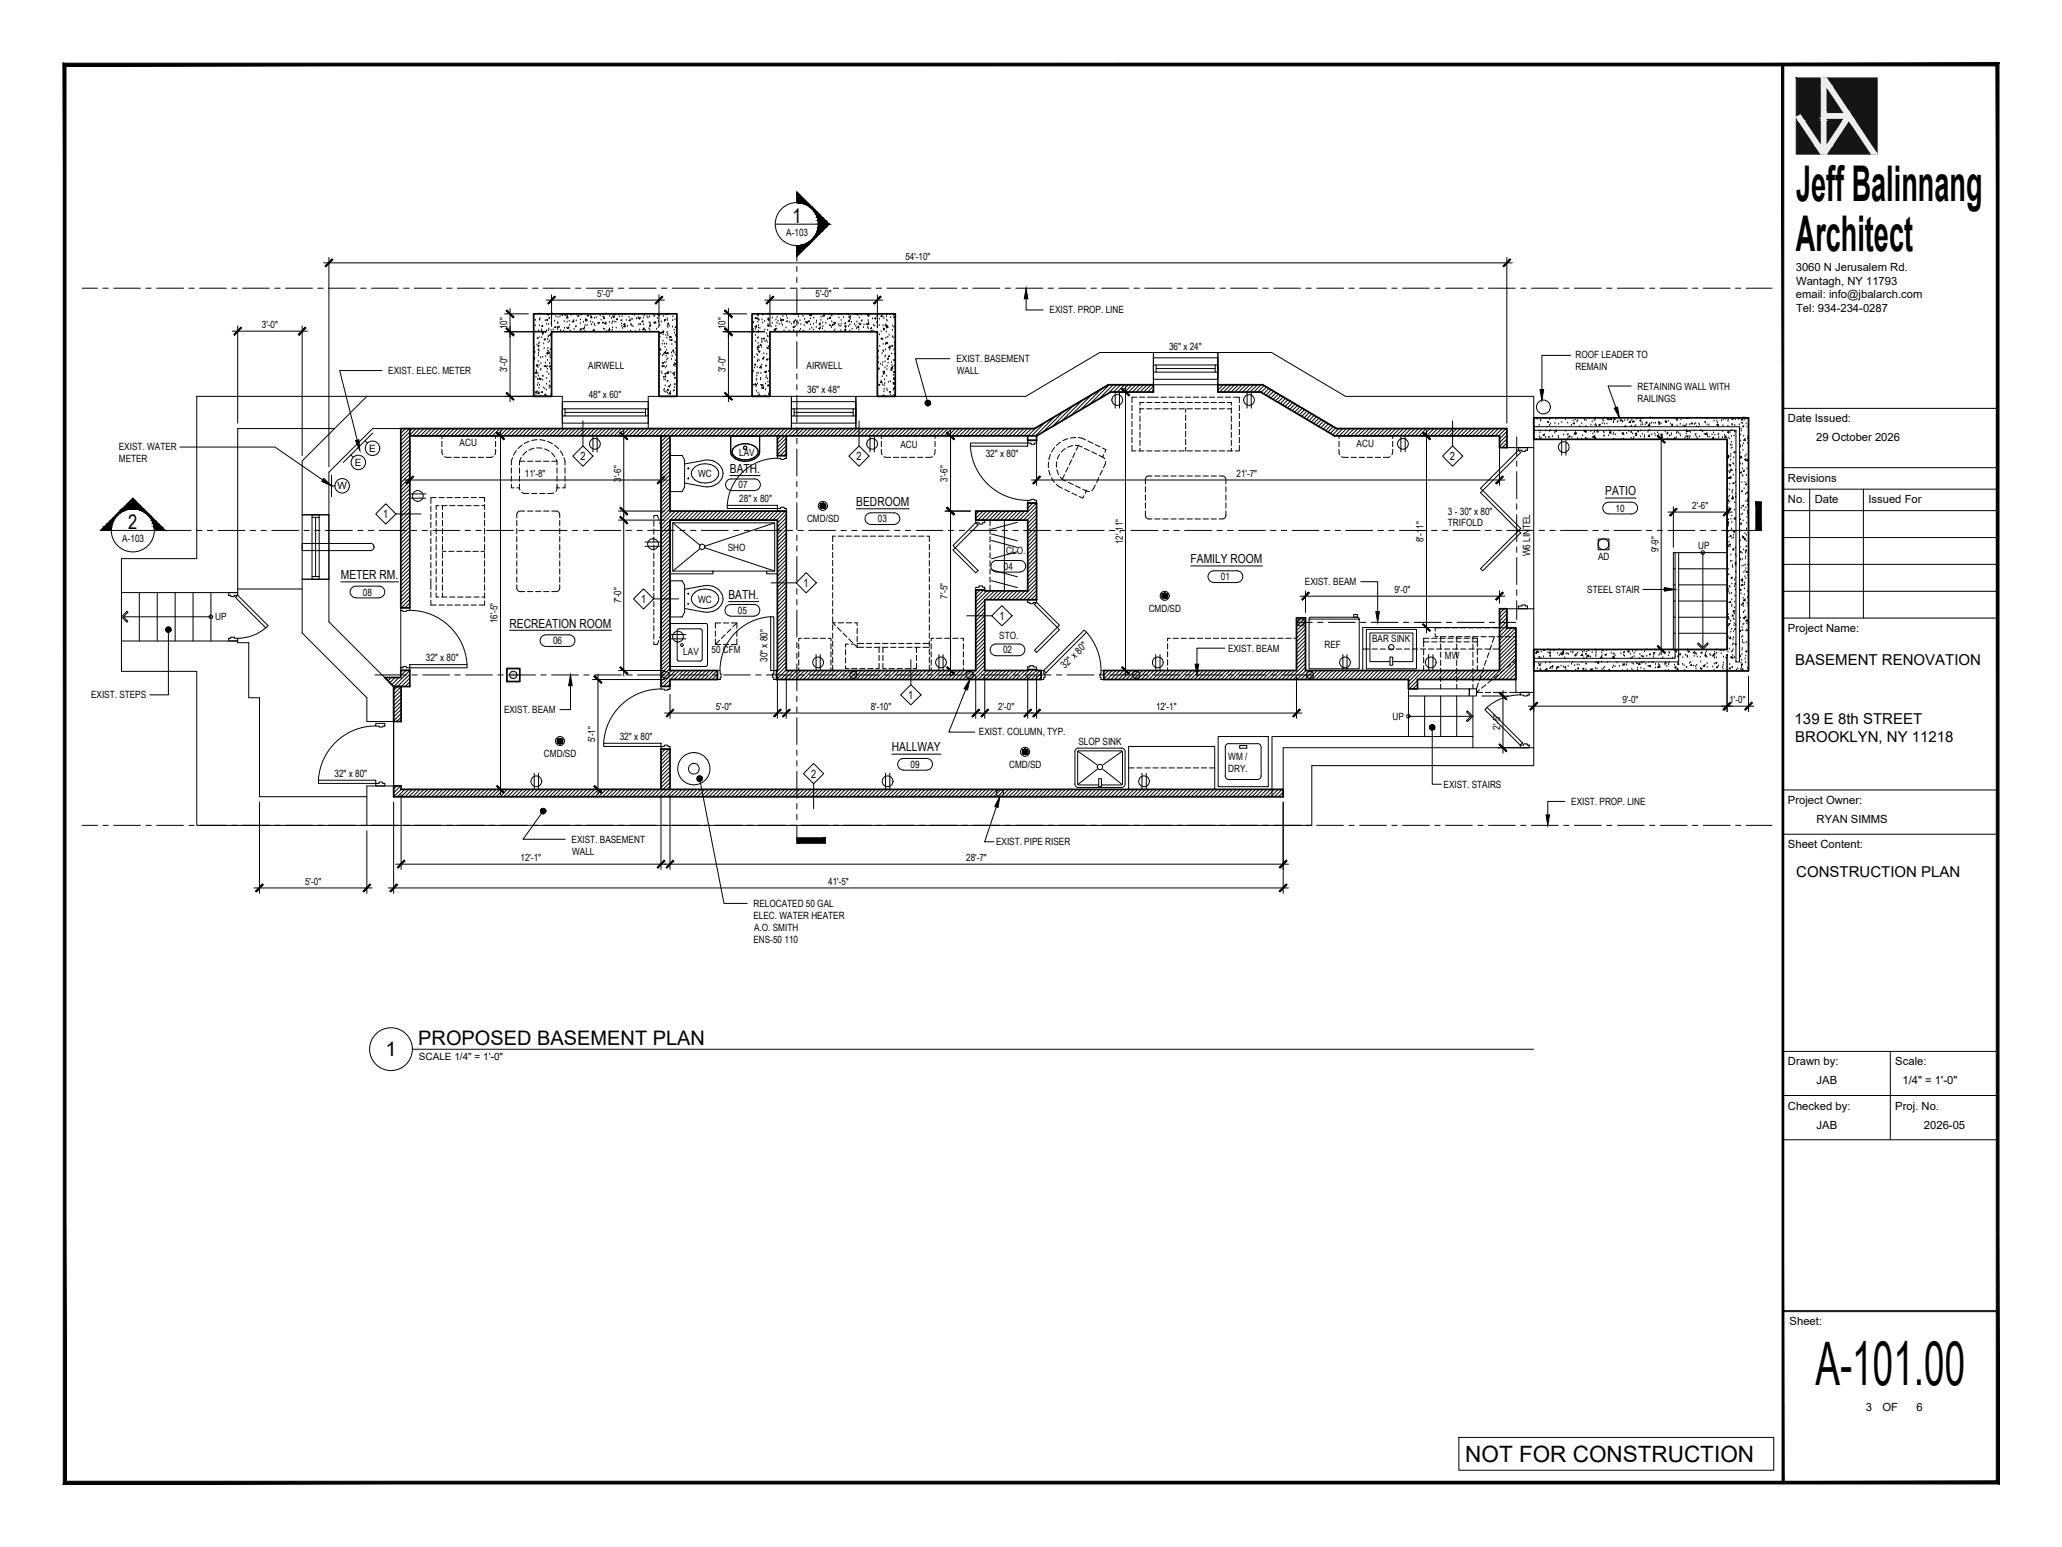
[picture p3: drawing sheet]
<svg xmlns="http://www.w3.org/2000/svg" width="610mm" height="457mm" viewBox="0 0 610 457" stroke-linecap="round" stroke-linejoin="round" font-family="sans-serif">
<defs><g id="words">
<text font-size="17.7" x="536.7" y="409.2">A-101.00</text>
<g font-size="14.6">
<text x="531" y="59.5">Jeff Balinnang</text>
<text x="530.9" y="74.3">Architect</text>
</g>
<text font-size="6.7" x="433.2" y="432.1">NOT FOR CONSTRUCTION</text>
<g font-size="5.9">
<text x="234.3" y="65.8">1</text>
<text x="37.9" y="156.3">2</text>
<text x="123.7" y="308.8">PROPOSED BASEMENT PLAN</text>
<text x="114" y="312.2">1</text>
</g>
<g font-size="4.4">
<text x="530.7" y="196.6">BASEMENT RENOVATION</text>
<text x="530.6" y="213.9">139 E 8th STREET</text>
<text x="530.7" y="219.2">BROOKLYN, NY 11218</text>
<text x="531" y="259.1">CONSTRUCTION PLAN</text>
</g>
<g font-size="3.7">
<text x="215.8" y="139.7">BATH.</text>
<text x="253.2" y="149.6">BEDROOM</text>
<text x="474.6" y="146.4">PATIO</text>
<text x="352" y="166.5">FAMILY ROOM</text>
<text x="100.8" y="171.2">METER RM.</text>
<text x="215.3" y="177">BATH.</text>
<text x="150.6" y="185.5">RECREATION ROOM</text>
<text x="263.7" y="222.1">HALLWAY</text>
</g>
<g font-size="3.3">
<text x="530.9" y="80.1">3060 N Jerusalem Rd.</text>
<text x="530.9" y="88.1">email: info@jbalarch.com</text>
<text x="531" y="84.1">Wantagh, NY 11793</text>
<text x="531" y="92.1">Tel: 934-234-0287</text>
<text x="528.6" y="124.8">Date Issued:</text>
<text x="537" y="130.5">29 October 2026</text>
<text x="171.6" y="136">2</text>
<text x="253.2" y="136">2</text>
<text x="428.7" y="136">2</text>
<text x="528.6" y="142.4">Revisions</text>
<text x="528.6" y="148.7">No.</text>
<text x="536.5" y="148.7">Date</text>
<text x="552.4" y="148.7">Issued For</text>
<text x="113.3" y="153.1">1</text>
<text x="237.6" y="173.4">1</text>
<text x="189.5" y="178.2">1</text>
<text x="295.4" y="183.2">1</text>
<text x="528.6" y="186.8">Project Name:</text>
<text x="268.5" y="206.5">1</text>
<text x="239.8" y="229.8">2</text>
<text x="528.6" y="237.6">Project Owner:</text>
<text x="537" y="243.3">RYAN SIMMS</text>
<text x="528.6" y="250.7">Sheet Content:</text>
<text x="528.6" y="314.8">Drawn by:</text>
<text x="560.3" y="314.8">Scale:</text>
<text x="537" y="320.5">JAB</text>
<text x="562.4" y="320.5">1/4&quot; = 1'-0&quot;</text>
<text x="528.6" y="327.9">Checked by:</text>
<text x="560.3" y="327.9">Proj. No.</text>
<text x="537" y="333.6">JAB</text>
<text x="568.8" y="333.6">2026-05</text>
<text x="529.1" y="391.5">Sheet:</text>
<text x="551.6" y="417">3</text>
<text x="556.5" y="417">OF</text>
<text x="566.6" y="417">6</text>
</g>
<g font-size="3">
<text x="232.5" y="69.6">A-103</text>
<text x="310.3" y="92.6">EXIST. PROP. LINE</text>
<text x="282.7" y="107">EXIST. BASEMENT</text>
<text x="345.6" y="103.5">36&quot; x 24&quot;</text>
<text x="465.8" y="105.9">ROOF LEADER TO</text>
<text x="114.8" y="110.5">EXIST. ELEC. METER</text>
<text x="173.9" y="109">AIRWELL</text>
<text x="238.5" y="109">AIRWELL</text>
<text x="282.9" y="110.6">WALL</text>
<text x="465.8" y="109.5">REMAIN</text>
<text x="174" y="117.8">48&quot; x 60&quot;</text>
<text x="238.6" y="116.1">36&quot; x 48&quot;</text>
<text x="484.1" y="115.1">RETAINING WALL WITH</text>
<text x="484.1" y="118.7">RAILINGS</text>
<text x="135.9" y="132">ACU</text>
<text x="35.1" y="133.1">EXIST. WATER</text>
<text x="35.1" y="136.7">METER</text>
<text x="104.9" y="137.8">E</text>
<text x="109.1" y="133.6">E</text>
<text x="218.5" y="134.7">LAV</text>
<text x="266.2" y="132.5">ACU</text>
<text x="291.4" y="134.9">32&quot; x 80&quot;</text>
<text x="401.1" y="132.2">ACU</text>
<text x="206.4" y="141">WC</text>
<text x="99.7" y="144.7">W</text>
<text x="218.3" y="144.3">07</text>
<text x="218.6" y="148.5">28&quot; x 80&quot;</text>
<text x="238.6" y="154.2">CMD/SD</text>
<text x="259.5" y="154.3">03</text>
<text x="428.1" y="152.1">3 - 30&quot; x 80&quot;</text>
<text x="428.1" y="155.5">TRIFOLD</text>
<text x="477.6" y="151.2">10</text>
<text x="36.2" y="160.1">A-103</text>
<text x="215.2" y="162.7">SHO</text>
<text x="297.5" y="163.8">CLO.</text>
<text x="452.4" y="164.5" transform="rotate(-90 452.4 164.5)">W6 LINTEL</text>
<text x="472.5" y="165.5">AD</text>
<text x="502.1" y="162.2">UP</text>
<text x="296.8" y="168.4">04</text>
<text x="360.9" y="171.5">01</text>
<text x="385.8" y="172.9">EXIST. BEAM</text>
<text x="107.3" y="176">08</text>
<text x="206.4" y="178.1">WC</text>
<text x="469.3" y="175.2">STEEL STAIR</text>
<text x="63.6" y="183.3">UP</text>
<text x="218.1" y="181.4">05</text>
<text x="339.6" y="180.8">CMD/SD</text>
<text x="163.5" y="190.4">06</text>
<text x="295.4" y="188.9">STO.</text>
<text x="391.6" y="191.6">REF</text>
<text x="405.6" y="189.9">BAR SINK</text>
<text x="125.9" y="195.5">32&quot; x 80&quot;</text>
<text x="202" y="193.6">LAV</text>
<text x="210.4" y="193.1">50 CFM</text>
<text x="226.9" y="195.6" transform="rotate(-90 226.9 195.6)">30&quot; x 80&quot;</text>
<text x="296.5" y="193.1">02</text>
<text x="314.8" y="197.8" transform="rotate(-45 314.8 197.8)">32&quot; x 80&quot;</text>
<text x="363.1" y="192.6">EXIST. BEAM</text>
<text x="427.2" y="194.8">MW</text>
<text x="26.9" y="206.4">EXIST. STEPS</text>
<text x="149" y="210.7">EXIST. BEAM</text>
<text x="411.7" y="212.9">UP</text>
<text x="183.2" y="218.7">32&quot; x 80&quot;</text>
<text x="289.4" y="217.3">EXIST. COLUMN, TYP.</text>
<text x="318.8" y="220.3">SLOP SINK</text>
<text x="160.8" y="223.7">CMD/SD</text>
<text x="269.2" y="226.9">09</text>
<text x="298.4" y="226.9">CMD/SD</text>
<text x="363.1" y="224.6">WM /</text>
<text x="98.9" y="229.7">32&quot; x 80&quot;</text>
<text x="363.1" y="228.3">DRY.</text>
<text x="426.8" y="232.8">EXIST. STAIRS</text>
<text x="464.5" y="237.9">EXIST. PROP. LINE</text>
<text x="169" y="249">EXIST. BASEMENT</text>
<text x="294.5" y="249.8">EXIST. PIPE RISER</text>
<text x="169.2" y="252.6">WALL</text>
<text x="222.8" y="268.1">RELOCATED 50 GAL</text>
<text x="222.8" y="271.6">ELEC. WATER HEATER</text>
<text x="222.9" y="275.2">A.O. SMITH</text>
<text x="222.8" y="278.8">ENS-50 110</text>
<text x="123.8" y="313.3">SCALE 1/4&quot; = 1'-0&quot;</text>
</g>
<g font-size="2.9">
<text x="267.7" y="76.8">54'-10&quot;</text>
<text x="176.6" y="87.8">5'-0&quot;</text>
<text x="241.1" y="87.8">5'-0&quot;</text>
<text x="77.4" y="97.1">3'-0&quot;</text>
<text x="149.9" y="97.2" transform="rotate(-90 149.9 97.2)">10&quot;</text>
<text x="214.5" y="97.2" transform="rotate(-90 214.5 97.2)">10&quot;</text>
<text x="149.9" y="109.9" transform="rotate(-90 149.9 109.9)">3'-0&quot;</text>
<text x="214.5" y="109.9" transform="rotate(-90 214.5 109.9)">3'-0&quot;</text>
<text x="155.2" y="141">11'-8&quot;</text>
<text x="183.6" y="142.3" transform="rotate(-90 183.6 142.3)">3'-6&quot;</text>
<text x="280.2" y="142.3" transform="rotate(-90 280.2 142.3)">3'-6&quot;</text>
<text x="365.6" y="141.1">21'-7&quot;</text>
<text x="500.3" y="150.5">2'-6&quot;</text>
<text x="331.9" y="160.8" transform="rotate(-90 331.9 160.8)">12'-11&quot;</text>
<text x="420.9" y="160.2" transform="rotate(-90 420.9 160.2)">8'-11&quot;</text>
<text x="490.3" y="163.2" transform="rotate(-90 490.3 163.2)">9'-9&quot;</text>
<text x="183.6" y="178.3" transform="rotate(-90 183.6 178.3)">7'-0&quot;</text>
<text x="280.2" y="177" transform="rotate(-90 280.2 177)">7'-5&quot;</text>
<text x="412.2" y="175.3">9'-0&quot;</text>
<text x="147.1" y="184.2" transform="rotate(-90 147.1 184.2)">16'-5&quot;</text>
<text x="211.6" y="209.9">5'-0&quot;</text>
<text x="257.4" y="209.9">8'-10&quot;</text>
<text x="295.1" y="209.9">2'-0&quot;</text>
<text x="341.8" y="209.9">12'-1&quot;</text>
<text x="479.6" y="207.9">9'-0&quot;</text>
<text x="511.3" y="207.9">1'-0&quot;</text>
<text x="443.5" y="215.7" transform="rotate(-90 443.5 215.7)">2'-5&quot;</text>
<text x="175.9" y="219.4" transform="rotate(-90 175.9 219.4)">5'-1&quot;</text>
<text x="153.9" y="254.6">12'-1&quot;</text>
<text x="285.7" y="254.6">28'-7&quot;</text>
<text x="90.2" y="261.6">5'-0&quot;</text>
<text x="244.9" y="261.6">41'-5&quot;</text>
</g>
</g></defs>
<!-- layer: -BAS|ex-wall-patt -->
<g fill="none" stroke="#dcdcdc" stroke-width=".3">
<path d="M151.2 198.6l-.3 .3M151.4 198.5l-.6 .6M151.5 198.5l-.8 .7M151.6 198.5l-.9 .8M151.7 198.4l-1 1.1M151.8 198.4l-1.1 1.2M151.9 198.5l-1.2 1.1M152 198.5l-1.3 1.2M152.1 198.5l-1.4 1.3M152.1 198.5l-1.3 1.4M152.3 198.5l-1.5 1.5 1.5-1.4M152.4 198.6l-1.5 1.5"/>
<path d="M152.4 198.7l-1.4 1.5M152.5 198.7l-1.5 1.5M152.5 198.8l-1.5 1.4M152.6 198.8l-1.5 1.5M152.7 198.9l-1.5 1.5M152.7 199l-1.4 1.4 1.4-1.3M152.7 200l-.4 .4M152.7 199.1l-1.3 1.4M152.8 199.8l-.7 .7M152.8 199.3l-1.2 1.2M152.8 199.4l-1.1 1.1M152.8 199.6l-1 .9"/>
<path d="M152.8 199.7l-.8 .8M196.2 198.6l-.4 .4M196.4 198.5l-.7 .6M196.5 198.5l-.8 .8M196.6 198.4l-.9 1M196.7 198.4l-1 1.1M196.8 198.4l-1.1 1.2M196.9 198.5l-1.2 1.1M197 198.5l-1.3 1.2M197.1 198.5l-1.4 1.3 1.4-1.3M197.2 198.5l-1.4 1.4M197.3 198.5l-1.5 1.5"/>
<path d="M197.4 198.7l-1.5 1.5M197.5 198.7l-1.5 1.5M197.5 198.8l-1.5 1.5 1.6-1.5M197.6 198.9l-1.5 1.5M197.7 199l-1.4 1.4M197.7 199.1l-1.4 1.3M197.7 199.1l-1.3 1.4M197.7 199.9l-.6 .6M197.8 199.2l-1.4 1.3M197.8 199.3l-1.3 1.2M197.8 199.6l-.9 .9M197.8 199.7l-.8 .8"/>
<path d="M197.8 199.4l-1.1 1.1M197.8 199.5l-1 1M251.8 198.6l-.4 .4M252 198.5l-.7 .6M252.2 198.4l-1 1M252.3 198.4l-1.1 1.1M252.4 198.4l-1.2 1.2M252.5 198.5l-1.2 1.1M252.6 198.5l-1.3 1.2M252.6 198.5l-1.3 1.3M252.7 198.5l-1.4 1.4M252.8 198.5l-1.4 1.5"/>
<path d="M252.9 198.6l-1.4 1.5M253 198.7l-1.5 1.5M253.1 198.8l-1.5 1.5M253.2 198.8l-1.6 1.5M253.3 199.1l-1.4 1.4M253.3 199.2l-1.3 1.3M253.3 199.9l-.6 .6M253.4 199.3l-1.3 1.2M253.4 199.4l-1.1 1.1M253.4 199.5l-1.1 1M253.4 199.6l-1 .9M253.4 199.7l-.8 .8"/>
<path d="M286.3 198.5l-.5 .5M286.4 198.5l-.7 .7M286.5 198.5l-.8 .8M286.6 198.4l-.9 1M286.7 198.4l-1 1.1M286.8 198.4l-1.1 1.2M286.9 198.5l-1.2 1.2M287 198.5l-1.3 1.3M287.1 198.5l-1.4 1.3M287.1 198.5l-1.3 1.4 1.4-1.4M287.2 198.6l-1.4 1.4M287.3 198.6l-1.5 1.5"/>
<path d="M287.4 198.6l-1.5 1.5M287.4 198.7l-1.5 1.5 1.5-1.5M287.5 198.8l-1.5 1.5M287.7 199l-1.5 1.4M287.7 199.1l-1.4 1.3M287.7 199.1l-1.4 1.4M287.7 199.9l-.6 .5M287.7 199.2l-1.3 1.3M287.7 199.3l-1.2 1.2M287.7 199.8l-.7 .7M287.8 199.3l-1.2 1.2M287.8 199.6l-1 .9"/>
<path d="M287.8 199.6l-.9 .9M335.4 198.5l-.4 .5M335.6 198.5l-.7 .7M335.7 198.5l-.8 .8M335.8 198.4l-.9 1M336 198.4l-1.1 1.1M336 198.4l-1.1 1.2M336.2 198.5l-1.3 1.2M336.3 198.5l-1.4 1.3M336.3 198.5l-1.4 1.4M336.5 198.6l-1.5 1.4M336.5 198.6l-1.4 1.5"/>
<path d="M336.6 198.6l-1.5 1.5M336.6 198.7l-1.4 1.5M336.8 198.9l-1.4 1.5M336.9 199l-1.5 1.4M336.9 199.1l-1.3 1.4M336.9 199.2l-1.2 1.3 1.3-1.2M336.9 199.9l-.6 .5M337 199.4l-1.1 1.1M337 199.5l-1 1M337 199.6l-.9 .9M337 199.8l-.8 .7M384 183l-.3 .4"/>
<path d="M384.3 183l-.7 .6M384.4 182.9l-.8 .8M384.4 185l1.3-1.3-1.2 1.3M384.5 182.9l-.9 .9M384.6 182.9l-1 1M384.7 182.9l-1.1 1.1M384.9 182.9l-1.3 1.3M385 183l-1.4 1.3M385.1 183l-1.4 1.4M385.2 183l-1.5 1.5M385.3 183.1l-1.5 1.5 1.6-1.4M385.4 183.2l-1.5 1.5"/>
<path d="M385.4 183.3l-1.5 1.4M385.5 183.3l-1.5 1.5M385.5 183.4l-1.5 1.4M385.5 183.4l-1.4 1.5M385.5 184.5l-.4 .4M385.6 183.5l-1.4 1.4M385.6 183.6l-1.4 1.4M385.6 183.6l-1.3 1.4M385.6 184.3l-.6 .7M385.7 183.9l-1.1 1.1M385.7 184.1l-1 .9M385.7 184.2l-.8 .8"/>
<path d="M385.7 184l-1.1 1M386.8 198.5l-.5 .6M387 198.5l-.8 .7M387.1 198.5l-.9 .8M387.2 198.4l-1 1M387.3 198.4l-1.1 1.1M387.4 198.4l-1.2 1.2M387.5 198.5l-1.3 1.2M387.6 198.5l-1.4 1.3M387.6 198.5l-1.4 1.4M387.7 198.5l-1.4 1.4M387.7 198.5l-1.4 1.5"/>
<path d="M387.8 198.6l-1.4 1.4M387.9 198.6l-1.5 1.5M387.9 198.7l-1.5 1.5M388 198.7l-1.5 1.5M388.1 198.8l-1.5 1.5M388.2 198.9l-1.5 1.5M388.2 199l-1.5 1.4M388.2 199l-1.4 1.4M388.2 199.1l-1.4 1.3M388.2 199.9l-.5 .5M388.3 199.1l-1.4 1.4M388.3 199.2l-1.3 1.3"/>
<path d="M388.3 199.8l-.7 .7M388.3 199.3l-1.2 1.2M388.3 199.4l-1.2 1.1M388.3 199.5l-1.1 1M388.3 199.6l-.9 .9M388.3 199.7l-.9 .8M151.4 200.5l1.4-1.3-1.3 1.3M195.9 200.1l1.4-1.5-1.4 1.5M197.7 200l-.4 .4M251.7 200.4l1.5-1.5-1.4 1.5M253.2 200l-.3 .4M286.1 200.4l1.5-1.5-1.4 1.5"/>
<path d="M287.6 200.1l-.2 .2M335.2 200.3l1.5-1.5-1.4 1.6M336.8 200.1l-.2 .3"/>
</g>
<!-- layer: -BAS|a-grid -->
<g fill="none" stroke="#000" stroke-width=".3">
<path d="M24.3 85.2h4.5M30.4 85.2h1.6M33.6 85.2h7.9M43.1 85.2h1.6M46.3 85.2h7.9M55.8 85.2h1.6M59 85.2h7.9M68.5 85.2h1.6M71.7 85.2h7.9M81.2 85.2h1.6M84.4 85.2h8M93.9 85.2h1.6"/>
<path d="M97.1 85.2h8M106.6 85.2h1.6M109.8 85.2h8M119.3 85.2h1.6M122.5 85.2h8M132 85.2h1.6M135.2 85.2h8M144.7 85.2h1.6M147.9 85.2h8M157.4 85.2h1.6M160.6 85.2h8M170.1 85.2h1.6"/>
<path d="M173.3 85.2h8M182.8 85.2h1.6M186 85.2h8M195.5 85.2h1.6M198.7 85.2h8M208.2 85.2h1.6M211.4 85.2h8M220.9 85.2h1.6M224.1 85.2h8M233.6 85.2h1.6M236.8 85.2h8M246.3 85.2h1.6"/>
<path d="M249.5 85.2h8M259 85.2h1.6M262.2 85.2h8M271.7 85.2h1.6M274.9 85.2h8M284.4 85.2h1.6M287.6 85.2h8M297.1 85.2h1.6M300.3 85.2h8M309.8 85.2h1.6M313 85.2h8M322.5 85.2h1.6"/>
<path d="M325.7 85.2h8M335.3 85.2h1.5M338.5 85.2h7.9M348 85.2h1.5M351.2 85.2h7.9M360.7 85.2h1.5M363.9 85.2h7.9M373.4 85.2h1.5M376.6 85.2h7.9M386.1 85.2h1.5M389.3 85.2h7.9M398.8 85.2h1.5"/>
<path d="M402 85.2h7.9M411.5 85.2h1.5M414.7 85.2h7.9M424.2 85.2h1.5M427.4 85.2h7.9M436.9 85.2h1.5M440.1 85.2h7.9M449.6 85.2h1.5M452.8 85.2h7.9M462.3 85.2h1.5M465.5 85.2h7.9M475 85.2h1.5"/>
<path d="M478.2 85.2h7.9M487.7 85.2h1.5M490.9 85.2h7.9M500.4 85.2h1.5M503.6 85.2h7.9M513.1 85.2h1.5M516.3 85.2h7.6M24.3 243.9h4.5M30.4 243.9h1.6M33.6 243.9h7.9M43.1 243.9h1.6M46.3 243.9h7.9"/>
<path d="M55.8 243.9h1.6M59 243.9h7.9M68.5 243.9h1.6M71.7 243.9h7.9M81.2 243.9h1.6M84.4 243.9h8M93.9 243.9h1.6M97.1 243.9h8M106.6 243.9h1.6M109.8 243.9h8M119.3 243.9h1.6M122.5 243.9h8"/>
<path d="M132 243.9h1.6M135.2 243.9h8M144.7 243.9h1.6M147.9 243.9h8M157.4 243.9h1.6M160.6 243.9h8M170.1 243.9h1.6M173.3 243.9h8M182.8 243.9h1.6M186 243.9h8M195.5 243.9h1.6M198.7 243.9h8"/>
<path d="M208.2 243.9h1.6M211.4 243.9h8M220.9 243.9h1.6M224.1 243.9h8M233.6 243.9h1.6M236.8 243.9h8M246.3 243.9h1.6M249.5 243.9h8M259 243.9h1.6M262.2 243.9h8M271.7 243.9h1.6M274.9 243.9h8"/>
<path d="M284.4 243.9h1.6M287.6 243.9h8M297.1 243.9h1.6M300.3 243.9h8M309.8 243.9h1.6M313 243.9h8M322.5 243.9h1.6M325.7 243.9h8M335.3 243.9h1.5M338.5 243.9h7.9M348 243.9h1.5M351.2 243.9h7.9"/>
<path d="M360.7 243.9h1.5M363.9 243.9h7.9M373.4 243.9h1.5M376.6 243.9h7.9M386.1 243.9h1.5M389.3 243.9h7.9M398.8 243.9h1.5M402 243.9h7.9M411.5 243.9h1.5M414.7 243.9h7.9M424.2 243.9h1.5M427.4 243.9h7.9"/>
<path d="M436.9 243.9h1.5M440.1 243.9h7.9M449.6 243.9h1.5M452.8 243.9h7.9M462.3 243.9h1.5M465.5 243.9h7.9M475 243.9h1.5M478.2 243.9h7.9M487.7 243.9h1.5M490.9 243.9h7.9M500.4 243.9h1.5M503.6 243.9h7.9"/>
<path d="M513.1 243.9h1.5M516.3 243.9h7.6"/>
</g>
<!-- layer: -BAS|ex-wall -->
<g fill="none" stroke="#000" stroke-width=".3">
<path d="M108.5 117.1l-19.2 19.1v15.9h7.9M191.6 117.1h42.4v9.6h-42.4zM253 117.1h50.3l21.8-12.9h15.9v9.5h-13.3l-21.8 13h-52.9zM360 104.2h15.9l21.9 12.9h55.6v15.2h-7.9v-5.6h-50.4l-21.8-13h-13.3zM98.9 126.7h-28.6v48.4h-34.4v-10h22.3v-48h108v9.6h-56l-13 12.8v44.3l19.2 19.1v10.3h-7.9v-7l-19.2-19.1v-15.9h7.9M70.3 174.1h19M445.5 179.9h7.9v24.7h-5.3v-19.1h-2.6zM416.4 203.6h18v2.1h-18zM108.5 232.3h7.9v3.2h262.9v-14.5h74.1v5.3h-65.6v17.6h-279.3zM108.5 235.5h-31.8v-29.3h-3.2v-16.3h-3.2v-.5h-34.4v9h22.3v45.5h50.3"/>
<circle cx="151.7" cy="199.5" r="1.08"/>
<circle cx="196.7" cy="199.5" r="1.08"/>
<circle cx="252.3" cy="199.5" r="1.08"/>
<circle cx="286.7" cy="199.5" r="1.08"/>
<circle cx="335.9" cy="199.5" r="1.08"/>
<circle cx="384.6" cy="183.9" r="1.08"/>
<circle cx="387.2" cy="199.5" r="1.08"/>
</g>
<!-- layer: -BAS|a-wall-patt -->
<g fill="none" stroke="#000" stroke-width=".3">
<path d="M158.2 96.3h.1M158.3 94.7h.1M158.4 98.1h.1M158.8 100h.1M159.2 97.8h.1M159.4 99.8h.1M159.4 98h.1M159.4 94.6h.1M159.5 96.3h.1M159.6 94.5h.1M159.6 92.8h.1M159.6 94.2h.1"/>
<path d="M160.1 97.5h.1M160.1 99.8h.1M160.2 97.9h.1M160.3 98.4l.4-.1-.2 .3zM160.4 96.1v.4l-.3-.1zM160.4 98.9h.1M161.2 94.8h.1M161.2 98.2h.1M161.5 97.7h.1M161.6 95.8h.1M161.6 94.6l.3-.2-.1 .3zM162 92.8l-.2 .2 .4 .1v-.3"/>
<path d="M162.1 99.4h.1M162.1 99.6h.1M162.2 97.7h.1M162.2 95.9h.1M162.3 97.2h.1M162.3 94.1h.1M162.5 94.1h.1M162.9 98.6l-.4 .5h.4v-.5M162.9 95.7h.1M162.9 97.6h.1M163 93.7h.1M163.2 92.8h.3"/>
<path d="M163.3 92.8h.1M163.5 97.5h.1M164 94.9h.1M164.2 96.5l.1 .3h-.3zM164.3 93.6h.1M164.7 96.7l.4-.2-.1 .4zM164.8 97.4h.1M164.9 95.6h.1M164.9 95.4h.1M165 93.8h.1M165.4 96.7h.1M165.6 93.6h.1"/>
<path d="M165.8 97.7h.1M166.2 92.9h.1M166.2 92.8h-.2l.3 .2 .1-.2M166.3 93.3h.1M166.6 97.9h.1M166.8 95h.1M166.9 97h.1M167.3 92.8v.3h-.3zM167.6 96.9h.1M167.6 95.2h.1M167.7 93.4h.1M167.8 93.5l.1 .5-.5-.1z"/>
<path d="M168 96.8l.1 .3h-.4zM168.2 96.9h.1M168.3 95h.1M168.4 96.2h.1M168.6 97.8h.1M168.7 93h.1M169 93h.1M169.2 95l.3-.2-.1 .4zM169.6 94.8h.1M169.6 95.1h.1M169.7 92.9h.1M169.7 97.4h.1"/>
<path d="M170.2 96.6h.1M170.3 96.6h.1M170.3 94.8h.1M170.4 93h.1M171.1 93.1v.4l-.3-.1zM171.4 98h.1M171.5 95.7h.1M171.6 94.5h.1M171.8 93.2h.1M171.8 97.1v.4l-.3-.1zM172.3 97.1l.4-.2-.1 .4zM172.5 95.3h.1"/>
<path d="M172.8 96.8h.1M172.9 98h.1M173 96.2h.1M173.1 94.5h.1M173.5 94.3v.5h-.4zM173.6 96.2h.1M173.6 93.3l.4-.2-.1 .3zM174.6 93.3h.1M174.6 95.1h.1M174.8 93.5l.1 .3h-.3zM174.9 96h.1M175 94.1h.1"/>
<path d="M175.3 95.4h.1M175.5 97.8h.1M175.6 97.5v.3l-.3-.1zM175.6 97.6h.1M175.7 95.8h.1M175.8 94.1h.1M175.9 96.3h.1M176.3 93.9h.1M176.8 95.4l.4-.1-.2 .3zM176.9 95.7h.1M177.4 93.4h.1M177.7 94.6h.1"/>
<path d="M178.1 95.5h.1M178.3 93.6h.1M178.4 97.2h.1M178.4 95.5h.1M178.5 93.7h.1M178.6 93.8l.1 .3h-.3zM178.7 95.6l.4-.4 .1 .5zM178.8 97.4h.1M179 95.8h.1M179.2 92.8h.1M179.2 98l.2-.2v.2M179.9 97.5l.4-.1-.1 .3z"/>
<path d="M180.2 97.2h.1M180.2 95.3h.1M180.3 93.5h.1M180.8 94.1h.1M180.9 95.6h.1M181 97.6h.1M181.1 96.9h.1M181.1 95.1h.1M181.2 93.4h.1M181.2 93.7l.4-.1-.1 .3zM181.6 95.1h.1M181.6 93.2h.1"/>
<path d="M182 92.9h.1M182.1 95.3h.1M182.2 96.9h.1M182.5 94.1v.4l-.3-.1zM182.9 93h.1M183.1 93.6h.1M183.6 94.8h.1M183.7 95.8h.1M183.8 96.5h.1M183.9 94.7h.1M183.9 93.6h.1M183.9 93h.1"/>
<path d="M184.1 97.1h.1M184.4 96.5l.4-.4v.5zM184.4 95.8l.3-.1v.3zM184.8 93h.1M185.2 94.7h.1M185.5 96.5h.1M185.9 93.8h.1M186.2 94.5l.1 .3h-.3zM186.4 97.9h.1M186.5 96.1h.1M186.6 94.4h.1M186.6 95.8h.1"/>
<path d="M186.8 96.3h.1M186.9 94.4h.1M187 93h.1M187.2 96.6h.1M187.6 93.2h.1M187.7 98h-.2l.4-.2-.1 .2M188.2 94.2h.1M188.3 94.2h.1M188.7 93.9h.1M188.8 96.1h.1M188.8 94.1l.4-.1-.1 .3zM189.1 97.5h.1"/>
<path d="M189.2 95.8h.1M189.3 94h.1M189.4 96h.1M190 94.8l.1 .3h-.3zM190.2 94h.1M190.2 96h.1M190.4 96.9l.1 .6-.5-.1zM190.5 93.3h.1M190.8 97.7h.1M191.3 93.6h.1M191.6 94h.1M191.9 97.2h.1"/>
<path d="M191.9 95.4h.1M192 93.6h.1M192 96.3l.4-.2-.2 .3zM192.1 97.5h.1M192.2 95.6h.1M192.2 96.1h.1M193.3 93.4h.1M193.3 95.5h.1M193.5 95.5h.1M193.5 93.5h.1M193.8 95.1l.1 .4-.3-.1zM194.1 97.3h.1"/>
<path d="M194.4 94.1h.1M194.4 93.1h.1M194.6 96.8h.1M194.6 95h.1M194.7 93.3h.1M194.9 93.3h.1M195 96.2h.1M195.1 99.6h.1M195.2 98.4l.3-.1-.1 .3zM195.5 95.2h.1M196 98.9h.1M196 97.8l.1 .5h-.4z"/>
<path d="M196.1 93.5h.1M196.2 98.1h.1M196.4 95h.1M196.4 94.5l.4-.1-.1 .3zM196.9 99.1h.1M196.9 93.1h.1M197.1 99.9h.1M197.2 98.2h.1M197.2 94.2h.1M197.3 96.4h.1M197.3 94.7h.1M197.4 92.9h.1"/>
<path d="M197.4 98.7h.1M197.4 96.8h.1M197.5 99.3h.1M197.6 95.5l.1 .3h-.3zM197.9 96.4h.1M198 99.7h.1M198.4 99.4v.4l-.3-.1zM198.8 96.6h.1M198.8 94.7h.1M198.9 93.6h.1M199.3 97.6h.1M199.4 98.5h.1"/>
<path d="M199.5 94.4h.1M199.6 96.7l.4-.2-.1 .4zM199.7 99.1h.1M199.9 99.6h.1M199.9 97.8h.1M200 96.1h.1M200 94.4h.1M200.1 94.3h.1M222.4 98l.4-.2-.1 .3zM222.6 95.3h.1M222.7 97.3h.1M222.8 95.4h.1"/>
<path d="M223.2 96.6l.4-.4v.5zM223.3 99.1h.1M223.3 97.4h.1M223.5 93.8v.3h-.3zM223.7 94.1l.4-.1-.2 .3zM224 93.3h.1M224.1 95.2h.1M224.2 99.8h.1M224.2 93.3h.1M224.2 96.9h.1M224.2 97.8v.3h-.3zM224.2 98h.1"/>
<path d="M224.3 96.2h.1M224.4 94.5h.1M224.4 94.7h.1M224.7 97h.1M225.3 94.5h.1M225.5 93.1h.1M225.5 95.4h.1M226.1 95h.1M226.1 97.5h.1M226.7 98.7h.1M226.9 96.2l.3-.1-.1 .3zM226.9 99.4h.1"/>
<path d="M226.9 97.6h.1M227 95.9h.1M227.1 94.1h.1M227.1 92.8h.1M227.1 99.5h.1M227.2 94.8h.1M227.2 94.1l.1 .4-.3-.1zM227.3 96.4h.1M227.5 92.9h.1M228 96.6h.1M228.3 95.5h.1M228.3 94h.1"/>
<path d="M228.9 97.7h.1M229.2 97.1l.1 .5-.4-.1zM229.4 96.4h.1M229.4 94.5h.1M229.6 97.3h.1M229.7 95.5h.1M229.7 93.8h.1M230 95h.1M230.4 95.8h.1M230.8 94.4h.1M231.1 94.5v.3h-.3zM231.1 95.7h.1"/>
<path d="M231.3 94.5l.4-.1-.1 .3zM231.4 96.2h.1M231.4 93.5h.1M231.8 97.7h.1M232.4 96.9h.1M232.5 95.1h.1M232.5 93.4h.1M232.7 94.1h.1M232.8 95.1h.1M233.3 97.8h.1M233.5 95.3h.1M233.9 95.8h.1"/>
<path d="M234.4 96.6l.4-.1-.1 .3zM234.5 92.9h.1M234.6 97.7h.1M234.6 97.9h.1M234.7 95.7h.1M234.8 98h.1M234.9 94.8v.3h-.3zM235.1 96.5h.1M235.2 94.7h.1M235.2 93h.1M235.7 95.2h.1M235.9 92.8h-.1l.2 .2 .1-.2"/>
<path d="M236 95.5h.1M236.1 93.6h.1M236.3 97.9h.1M236.5 94.8h.1M236.6 97.4h.1M236.8 95.9h.1M237.4 93.5h.1M237.4 98h.1M237.7 98h.1M237.7 96.2h.1M237.8 94.4h.1M238 95.3h.1"/>
<path d="M238.5 95.3h.1M238.6 95.1l.1 .4h-.3zM238.9 95l.4-.2-.1 .3zM239.4 97.4h.1M239.4 93.2h.1M239.4 93.2l.5-.4v.5zM239.6 96h.1M239.6 94.2h.1M240 96.9h.1M240.5 97.5h.1M240.5 95.8h.1M240.6 94h.1"/>
<path d="M241.3 96.8h.1M241.3 95.4h.1M241.4 94.9h.1M242.1 97.1l.3-.2-.1 .4zM242.4 96.1h.1M242.4 95.5l.1 .3h-.3zM242.5 96.9h.1M242.7 94.7h.1M242.7 93.7h.1M243.2 97.2h.1M243.2 95.4h.1M243.3 93.6h.1"/>
<path d="M243.3 96.5h.1M243.4 93.3l.3-.2-.1 .3zM243.8 98h.1M244.1 95.5h.1M244.7 94.4h.1M245.2 92.8h.1M245.2 96.3h.1M245.5 93.6l-.4 .5h.4v-.4M245.6 96.4h.1M245.8 93.2h.1M245.8 96.9h.1M245.9 95.1h.1"/>
<path d="M246 93.3h.1M246.3 95.8v.3h-.3zM246.5 95.4l.4-.1-.1 .2zM246.6 98h.1M246.6 96.1h.1M246.8 97.5h.1M246.9 95.7h.1M248 95.9h.1M248 93h.1M248 94h.1M248.1 96.4h.1M248.6 96.4h.1"/>
<path d="M248.6 97.7h.1M248.7 94.7h.1M248.7 95.8h.1M248.7 92.9h.1M249.3 93.8h.1M249.7 97.5l.4-.1-.2 .3zM249.8 95.8h.1M249.9 97h.1M250 95.6h.1M250 96.1l.1 .4-.3-.1zM250.8 93.1h.1M250.9 96.5h.1"/>
<path d="M251 93.7l.3-.2-.1 .4zM251.1 94.5l.1 .5h-.5zM251.2 97.8h.1M251.3 96.1h.1M251.4 94.3h.1M251.4 93.5h.1M251.8 95.3h.1M251.9 97.3h.1M252.6 95.9h.1M252.9 92.8h.3M253 96.4h.1M253.2 97.1h.1"/>
<path d="M253.3 95.2h.1M253.6 93.2h.1M253.7 96.6h.1M253.8 96.5l.1 .3h-.3zM253.9 97.5h.1M254 95.7h.1M254 94h.1M254.1 95.8l.4-.1-.1 .3zM254.6 95h.1M254.7 93.1h.1M254.8 94.7h.1M255.3 96.8h.1"/>
<path d="M255.4 96h.1M256 92.9h.1M256.1 95.9h.1M256.4 95.8l.4-.4v.5zM256.5 93.3h.1M256.5 96.7h.1M256.7 97.1h.1M256.7 94.7h.1M256.7 95.3h.1M256.8 93.6h.1M256.9 92.8l.1 .3h-.4zM257.5 98l-.2-.1 .3-.1v.2"/>
<path d="M257.6 96.8l.1 .3h-.3zM257.9 94.2h.1M258.1 97.8h.1M258.2 96.1h.1M258.6 94.1l.4-.2-.2 .4zM258.6 96.4h.1M259.2 95.4h.1M259.3 93.4h.1M259.4 96.7h.1M259.4 96.9h.1M259.5 95h.1M259.5 93.2h.1"/>
<path d="M259.9 96.2h.1M260 94.3h.1M260 99h.1M260.5 98h.1M260.7 93.1v.4h-.3zM261 93.7h.1M261.1 96.3h.1M261.2 97.2h.1M261.3 94.1h.1M261.4 97.1l.1 .4h-.3zM261.7 96.2l.4-.1-.1 .3zM261.9 99.9h.1"/>
<path d="M261.9 96h.1M262 98.1h.1M262 96.4h.1M262.1 93.6h.1M262.1 94.6h.1M262.2 92.9h.1M262.2 97h.1M262.3 94.9h.1M262.4 96.3l.1 .5-.5-.1zM262.5 99.7h.1M262.8 99.1h.1M263.3 93.9h.1"/>
<path d="M263.8 99.5h.1M263.9 97.6h.1M263.9 96.4h.1M264.1 93.2h.1M264.1 99.9h.1M264.2 93.8l.3-.3v.3zM264.3 96.7h.1M264.7 99.5h.1M157.8 103.9l.1-.1 .1 .5-.2-.1M157.8 106l.3-.1-.2 .4-.1-.2M157.8 114.5h.1M158 105.8h.1"/>
<path d="M158 102.9h.1M158.1 103.8v.3h-.3zM158.2 110.2l.5 .1-.1-.5-.4 .4M158.3 115.9l.4-.2-.2 .3zM158.5 111.5h.1M158.5 116.6h.1M158.5 109.6h.1M158.8 101.9h.1M158.8 115.7h.1M158.8 108.4h.1M158.8 107.7l.1 .4-.4-.1zM158.9 113.9h.1"/>
<path d="M158.9 112.1h.1M158.9 116.2l.4-.4 .1 .5zM159 110.4h.1M159 102.2l.3-.1v.3zM159 108.6h.1M159 100.2h.1M159.1 113.3h.1M159.1 106.8h.1M159.1 103.6h.1M159.2 105.1h.1M159.2 104.5h.1M159.2 111.2h.1"/>
<path d="M159.3 103.3h.1M159.3 101.6h.1M159.3 103.8h.1M159.3 114.7h.1M159.4 101.3h.1M159.4 108h.1M159.5 113.9h.1M159.6 111.7v.4l-.3-.1zM159.6 112l.3-.1v.3zM159.6 117.1h.1M159.8 105.7h.1M159.9 109.4h.1"/>
<path d="M159.9 109.1h.1M159.9 107.5h.1M160.3 115.7v.3h-.3zM160.4 111.2h.1M160.4 105.6h.1M160.4 112.4h.1M160.5 111.2h.1M160.6 114.6h.1M160.7 101.6h.1M160.9 103h.1M160.9 108.2l.3-.2-.1 .4zM161 116.9h.1"/>
<path d="M161 114.9h.1M161.1 100.1l.1 .4-.3-.1zM161.2 107.3h.1M161.3 116.7h.1M161.3 105.4h.1M161.5 117.1h.1M161.5 115.3h.1M161.6 113.5h.1M161.6 108.5h.1M161.6 111.8h.1M161.7 110h.1M161.8 108.2h.1"/>
<path d="M161.8 106.5h.1M161.8 109.1h.1M161.9 100.3h.1M161.9 104.1v.3h-.3zM161.9 104.7h.1M162 103h.1M162 103.7h.1M162.1 101.2h.1M162.1 104.4l.4-.2-.1 .3zM162.3 103.9h.1M162.3 110.7h.1M162.3 114.8h.1"/>
<path d="M162.3 114h.1M162.4 112.9h.1M162.4 114.2h.1M162.5 100.8h.1M162.5 107.5h.1M162.6 108.1v.3h-.3zM162.6 105.2h.1M162.6 105.8h.1M162.7 103.3h.1M162.7 109.2h.1M162.9 116.6h.1M163.1 114l-.4 .2 .3 .1 .1-.2"/>
<path d="M194.9 114.3h.1M195.2 104.7h.1M195.3 103.1l.1 .3h-.4zM195.5 109.9h.1M195.7 110.4h.1M195.7 108.2l.4-.2-.1 .4zM195.8 108.5h.1M195.8 101.7h.1M195.9 105.2h.1M196 100.8h.1M196 107.1l.1 .3h-.3zM196.2 111.5h.1"/>
<path d="M196.2 104.8h.1M196.3 115.4h.1M196.3 112.2h.1M196.4 108.4h.1M196.4 115.1h.1M196.4 101.7h.1M196.5 107.2h.1M196.6 115.8h.1M196.6 102.7h.1M196.6 110.7h.1M196.6 114h.1M196.7 112.3h.1"/>
<path d="M196.8 110.5h.1M196.8 111v.4h-.3zM196.8 103.9v.5l-.5-.1zM196.8 108.8h.1M196.9 107h.1M196.9 116h.1M196.9 105.2h.1M197 103.5h.1M197 104.4l.4-.2-.1 .3zM197.1 101.7h.1M197.1 108.3h.1M197.1 106.4h.1"/>
<path d="M197.3 112.8h.1M197.4 116.2h.1M197.4 106h.1M197.4 112.7h.1M197.5 115l.1 .4h-.4zM197.5 109.9v.5l-.4-.1zM197.6 104.6h.1M197.6 114.2l.4-.2-.1 .3zM197.7 110.1h.1M198 100.5h.1M198.2 116v.5l-.5-.1zM198.2 115.8h.1"/>
<path d="M198.2 113.8h.1M198.3 100.5l.4-.1-.1 .3zM198.3 110.1h.1M198.5 106.2h.1M198.5 104.3h.1M198.6 101.9h.1M198.7 105.3h.1M198.9 110.3l.4-.1-.2 .3zM199.1 115.6h.1M199.1 108h.1M199.1 103.4v.4l-.3-.1zM199.3 104.3h.1"/>
<path d="M199.3 111h.1M199.3 115.4h.1M199.3 113.7h.1M199.3 107.4h.1M199.4 111.9h.1M199.4 110.8h.1M199.5 107.8h.1M199.5 114.6h.1M199.5 110.2h.1M199.5 101.1h.1M199.6 108.4h.1M199.6 113.7h.1"/>
<path d="M199.6 106.6h.1M199.6 111.8h.1M199.7 104.9h.1M199.8 103.1h.1M199.8 101.3h.1M199.8 107.4l.1 .3h-.3zM199.9 104.1h.1M199.9 102.2h.1M200.1 112.9h.1M222.4 106.9h.1M222.5 104.9h.1M222.6 109.4l.1 .3h-.4z"/>
<path d="M222.7 113.8h.1M223 108.7h.1M223 105.6h.1M223 107.7l.4-.1-.1 .3zM223.4 113.4v.3h-.3zM223.4 100.8h.1M223.5 114.3h.1M223.6 112.4h.1M223.6 115.6h.1M223.6 113.9h.1M223.7 112.1h.1M223.7 111.1h.1"/>
<path d="M223.8 110.3h.1M223.8 104.8h.1M223.9 108.6h.1M223.9 102.9h.1M223.9 106.8h.1M223.9 102.7l.4-.5 .1 .5zM223.9 113.5h.1M224 105.1h.1M224 100h.1M224 103.3h.1M224 102.9h.1M224.1 101.5h.1"/>
<path d="M224.1 116.2h.1M224.1 106.3h.1M224.2 103.6h.1M224.2 110.3h.1M224.2 117h.1M224.3 103.9l.4-.1-.2 .3zM224.4 106.6h.1M224.5 116.7h.1M224.8 108.5h.1M224.9 112.3h.1M224.9 111.8h.1M224.9 113.7l.4-.1-.2 .3z"/>
<path d="M224.9 101.8l.1 .3h-.3zM225 110.4h.1M225 108.2v.6l-.4-.1zM225.1 100.2h.1M225.2 102.7h.1M225.2 107.9h.1M225.2 114.6h.1M225.3 100.8h.1M225.3 101.2h.1M225.5 114.1h.1M225.5 114h.1M225.6 100.1l.3-.2-.1 .3z"/>
<path d="M225.7 105.7v.4l-.3-.1zM225.7 114.3l.1 .5-.5-.1zM225.8 104.5h.1M225.8 105.7h.1M226.1 109.9l.4-.2-.1 .4zM226.2 101h.1M226.2 117h.1M226.3 110.2h.1M226.3 115.2h.1M226.4 113.5h.1M226.4 108.2h.1M226.4 109.7v.4l-.3-.1z"/>
<path d="M226.4 111.7h.1M226.5 110h.1M226.6 108.2h.1M226.6 100.6h.1M226.6 111.3h.1M226.6 106.4h.1M226.7 104.7h.1M226.8 102.9h.1M226.8 101.1h.1M226.9 103h.1M226.9 112h.1M226.9 106.5h.1"/>
<path d="M227 106.2h.1M227 112.9h.1M227.1 113.7l.1 .3h-.3zM227.2 102.4h.1M227.2 103.1h.1M227.2 109.8h.1M227.2 116.5h.1M227.3 116.8h.1M227.5 115.7h.1M227.6 108.5h.1M227.6 106h-.1l.1 .2M259.4 103.8v.3"/>
<path d="M259.4 113.4h.1M259.4 115.4h.1M259.6 105.8h.1M259.7 103.8h.1M259.7 107.2h.1M259.7 113.7l.4-.1-.1 .3zM259.8 108.8l.1 .3h-.3zM260.1 102.4h.1M260.3 107.6h.1M260.4 100.1l.4-.2-.1 .3zM260.5 112.7h.1M260.6 112.7v.4l-.3-.1z"/>
<path d="M260.7 113.2h.1M260.8 104.5h.1M260.8 111.3h.1M260.9 107.9h.1M260.9 113.8h.1M261 100.4h.1M261 107.1h.1M261 103.7h.1M261 109.9l.4-.2-.1 .4zM261.1 101.8h.1M261.2 103.9h.1M261.2 110.7h.1"/>
<path d="M261.3 116.7l.1 .4-.4-.1zM261.3 115.8h.1M261.4 115.1h.1M261.4 114h.1M261.5 112.2h.1M261.5 110h.1M261.5 110.5h.1M261.6 113.4h.1M261.6 108.7h.1M261.6 105.5h.1M261.7 106.9h.1M261.7 105.2h.1"/>
<path d="M261.8 103.4h.1M261.8 101.8h.1M261.9 101.7h.1M262.1 111.2h.1M262.2 101.1v.3h-.3zM262.2 109.3h.1M262.2 115h.1M262.3 115.5h.1M262.3 101.6h.1M262.3 108.2h.1M262.3 106l.4-.1-.1 .3zM262.4 101.6h.1"/>
<path d="M262.6 107.3h.1M262.7 113h.1M262.7 102.7l.4-.4 .1 .5zM262.9 105.1v.3h-.3zM262.9 115.8l.4-.1-.2 .3zM262.9 102.5h.1M263 103.4h.1M263.3 116.7h.1M263.3 112.8h.1M263.5 109.1h.1M263.6 107.1h.1M263.6 104.6h.1"/>
<path d="M263.6 109.1l.1 .3h-.3zM263.6 102.2l.3-.1v.3zM263.7 108h.1M263.8 108.3l.1 .5h-.5zM264 113.3h.1M264.1 115.4h.1M264.1 106.6h.1M264.1 110.9h.1M264.1 114.8l.4-.4 .1 .5zM264.2 113.6h.1M264.2 112l.3-.2v.4zM264.2 111.8h.1"/>
<path d="M264.2 110.1h.1M264.2 116.8h.1M264.3 110.1h.1M264.3 103.4h.1M264.3 108.3h.1M264.4 113.1v.3h-.3zM264.4 106.6h.1M264.4 101.3h.1M264.4 113.5h.1M264.5 104.8h.1M264.5 103h.1M264.6 101.3h.1"/>
<path d="M264.6 116.5h.1M264.6 101.9h.1M317.3 119.9l-6.2 6.2M320 118.2l-6.2 6.3M322.8 116.6l-6.2 6.3M325.6 115l-6.3 6.2M328 113.7l-5.9 5.8M329.1 113.7l-4.2 4.2M330.2 113.7l-2.6 2.6M331.3 113.7l-2.2 2.2M332.4 113.7l-2.1 2.2M333.6 113.7l-2.2 2.2"/>
<path d="M334.7 113.7l-2.2 2.2M335.8 113.7l-2.2 2.2M336.9 113.7l-2.1 2.2M338.1 113.7l-2.2 2.2M339.2 113.7l-2.2 2.2M340.3 113.7l-2.2 2.2M341 114.1l-1.7 1.8M341 115.3l-.6 .6M360.5 113.7l-.5 .5M361.7 113.7l-1.7 1.6M362.8 113.7l-2.2 2.2M363.9 113.7l-2.2 2.2"/>
<path d="M365 113.7l-2.2 2.2M366.1 113.7l-2.2 2.2M367.2 113.7l-2.1 2.2M368.4 113.7l-2.2 2.2M369.5 113.7l-2.2 2.2M370.6 113.7l-2.2 2.2M371.7 113.7l-2.1 2.2M372.9 113.7l-2.2 2.2M373.7 114l-1.9 1.9M374.4 114.4l-1.6 1.6M375.2 114.8l-1.7 1.6M375.8 115.2l-1.5 1.6"/>
<path d="M376.6 115.6l-1.7 1.6M377.3 116l-1.6 1.6M378 116.5l-1.6 1.5M378.7 116.9l-1.6 1.5M379.4 117.3l-1.6 1.6M380.1 117.7l-1.6 1.6M380.8 118.1l-1.6 1.6M381.5 118.5l-1.6 1.6M382.2 119l-1.6 1.6M382.9 119.4l-1.6 1.6M383.6 119.8l-1.6 1.6M118.8 126.7l-.3 .3"/>
<path d="M119.9 126.7l-1.4 1.4M121.1 126.7l-2.6 2.5M121.2 127.7l-2.7 2.6M121.2 128.8l-2.7 2.6M121.2 129.9l-2.7 2.6M121.2 131l-2.7 2.7M121.2 132.2l-2.7 2.6M121.2 133.3l-2.7 2.6M121.2 134.4l-2.7 2.6M121.2 135.5l-2.7 2.7M121.2 136.7l-2.7 2.6M121.2 137.8l-2.7 2.6"/>
<path d="M121.2 138.9l-2.7 2.7M121.9 126.7l-.7 .7M123.1 126.7l-1.9 1.8M124.2 126.7l-2.2 2.1M125.3 126.7l-2.2 2.1M126.4 126.7l-2.2 2.1M127.6 126.7l-2.3 2.1M128.7 126.7l-2.2 2.1M129.8 126.7l-2.2 2.1M130.9 126.7l-2.2 2.1M132 126.7l-2.2 2.1M133.1 126.7l-2.1 2.1"/>
<path d="M134.3 126.7l-2.2 2.1M135.4 126.7l-2.2 2.1M136.5 126.7l-2.2 2.1M137.6 126.7l-2.1 2.1M138.8 126.7l-2.2 2.1M139.9 126.7l-2.2 2.1M141 126.7l-2.2 2.1M142.1 126.7l-2.1 2.1M143.3 126.7l-2.2 2.1M144.4 126.7l-2.2 2.1M145.5 126.7l-2.2 2.1M146.6 126.7l-2.2 2.1"/>
<path d="M147.7 126.7l-2.2 2.1M148.8 126.7l-2.1 2.1M150 126.7l-2.2 2.1M151.1 126.7l-2.2 2.1M152.2 126.7l-2.2 2.1M153.4 126.7l-2.2 2.1M154.5 126.7l-2.2 2.1M155.6 126.7l-2.2 2.1M156.7 126.7l-2.1 2.1M157.9 126.7l-2.2 2.1M159 126.7l-2.2 2.1M160.1 126.7l-2.2 2.1"/>
<path d="M161.2 126.7l-2.2 2.1M162.3 126.7l-2.2 2.1M163.4 126.7l-2.1 2.1M164.6 126.7l-2.2 2.1M165.7 126.7l-2.2 2.1M166.8 126.7l-2.2 2.1M167.9 126.7l-2.1 2.1M169.1 126.7l-2.2 2.1M170.2 126.7l-2.2 2.1M171.3 126.7l-2.2 2.1M172.4 126.7l-2.1 2.1M173.6 126.7l-2.2 2.1"/>
<path d="M174.7 126.7l-2.2 2.1M175.8 126.7l-2.2 2.1M176.9 126.7l-2.1 2.1M178.1 126.7l-2.2 2.1M179.2 126.7l-2.2 2.1M180.3 126.7l-2.2 2.1M181.4 126.7l-2.2 2.1M182.5 126.7l-2.2 2.1M183.7 126.7l-2.2 2.1M184.8 126.7l-2.2 2.1M185.9 126.7l-2.2 2.1M187 126.7l-2.1 2.1"/>
<path d="M188.2 126.7l-2.2 2.1M189.3 126.7l-2.2 2.1M190.4 126.7l-2.2 2.1M191.5 126.7l-2.1 2.1M192.7 126.7l-2.2 2.1M193.8 126.7l-2.2 2.1M194.9 126.7l-2.2 2.1M196 126.7l-2.2 2.1M197.1 126.7l-2.2 2.1M198.1 129.1l-2.7 2.6M198.1 133.6l-2.7 2.6M198.1 131.3l-2.7 2.7"/>
<path d="M198.1 135.8l-2.7 2.7M198.1 138l-2.7 2.7M198.1 130.2l-2.7 2.6M198.1 132.5l-2.7 2.6M198.1 134.7l-2.7 2.6M198.1 136.9l-2.7 2.7M198.1 139.2l-2.7 2.6M198.2 126.7l-2.8 2.8M199.4 126.7l-4 3.9M200.5 126.7l-2.2 2.1M201.6 126.7l-2.2 2.1M202.7 126.7l-2.1 2.1"/>
<path d="M203.9 126.7l-2.2 2.1M205 126.7l-2.2 2.1M206.1 126.7l-2.2 2.1M207.2 126.7l-2.1 2.1M208.4 126.7l-2.2 2.1M209.5 126.7l-2.2 2.1M210.6 126.7l-2.2 2.1M211.8 126.7l-2.2 2.1M212.9 126.7l-2.2 2.1M214 126.7l-2.2 2.1M215.1 126.7l-2.2 2.1M216.2 126.7l-2.2 2.1"/>
<path d="M217.3 126.7l-2.1 2.1M218.5 126.7l-2.2 2.1M219.6 126.7l-2.2 2.1M220.7 126.7l-2.2 2.1M221.8 126.7l-2.1 2.1M223 126.7l-2.2 2.1M224.1 126.7l-2.2 2.1M225.2 126.7l-2.2 2.1M226.3 126.7l-2.1 2.1M227.5 126.7l-2.2 2.1M228.6 126.7l-2.2 2.1M229.7 126.7l-2.2 2.1"/>
<path d="M230.8 126.7l-2.2 2.1M231.9 126.7l-2.2 2.1M232.5 129.5l-2.7 2.6M232.5 131.7l-2.7 2.7M232.5 130.6l-2.7 2.7M232.5 132.8l-1.8 1.9M232.5 134l-.7 .7M233 126.7l-3.2 3.2M234.2 126.7l-4.4 4.3M235.3 126.7l-2.2 2.1M236.4 126.7l-2.2 2.1M237.5 126.7l-2.1 2.1"/>
<path d="M238.7 126.7l-2.2 2.1M239.8 126.7l-2.2 2.1M240.9 126.7l-2.2 2.1M242.1 126.7l-2.2 2.1M243.2 126.7l-2.2 2.1M244.3 126.7l-2.2 2.1M245.4 126.7l-2.2 2.1M246.5 126.7l-2.2 2.1M247.7 126.7l-2.2 2.1M248.8 126.7l-2.2 2.1M249.9 126.7l-2.2 2.1M251 126.7l-2.2 2.1"/>
<path d="M252.1 126.7l-2.1 2.1M253.3 126.7l-2.2 2.1M254.4 126.7l-2.2 2.1M255.5 126.7l-2.2 2.1M256.6 126.7l-2.1 2.1M257.8 126.7l-2.2 2.1M258.9 126.7l-2.2 2.1M260 126.7l-2.2 2.1M261.1 126.7l-2.1 2.1M262.3 126.7l-2.2 2.1M263.4 126.7l-2.2 2.1M264.5 126.7l-2.2 2.1"/>
<path d="M265.6 126.7l-2.2 2.1M266.7 126.7l-2.2 2.1M267.8 126.7l-2.1 2.1M269 126.7l-2.2 2.1M270.1 126.7l-2.2 2.1M271.2 126.7l-2.2 2.1M272.4 126.7l-2.2 2.1M273.5 126.7l-2.2 2.1M274.6 126.7l-2.2 2.1M275.7 126.7l-2.1 2.1M276.9 126.7l-2.2 2.1M278 126.7l-2.2 2.1"/>
<path d="M279.1 126.7l-2.2 2.1M280.2 126.7l-2.2 2.1M281.3 126.7l-2.2 2.1M282.4 126.7l-2.1 2.1M283.6 126.7l-2.2 2.1M284.7 126.7l-2.2 2.1M285.8 126.7l-2.2 2.1M286.9 126.7l-2.1 2.1M288.1 126.7l-2.2 2.1M289.2 126.7l-2.2 2.1M290.3 126.7l-2.2 2.1M291.4 126.7l-2.1 2.1"/>
<path d="M292.6 126.7l-2.2 2.1M293.7 126.7l-2.2 2.1M294.8 126.7l-2.2 2.1M295.9 126.7l-2.1 2.1M297.1 126.7l-2.2 2.1M298.2 126.7l-2.2 2.1M299.3 126.7l-2.2 2.1M300.4 126.7l-2.2 2.1M301.5 126.7l-2.2 2.1M302.7 126.7l-2.2 2.1M303.8 126.7l-2.2 2.1M304.9 126.7l-2.2 2.1"/>
<path d="M306.3 126.4l-2.4 2.4M309 124.8l-4 4M311.8 123.1l-5.7 5.7M314.5 121.5l-6.2 6.2M384.3 120.2l-1.6 1.6M385 120.7l-1.6 1.5M385.7 121l-1.6 1.6M386.4 121.5l-1.6 1.6M387.1 121.9l-1.6 1.6M387.8 122.3l-1.6 1.6M388.5 122.7l-1.6 1.6M389.3 123.1l-1.7 1.6"/>
<path d="M389.9 123.6l-1.5 1.5M390.7 124l-1.7 1.6M391.4 124.4l-1.6 1.6M392 124.8l-1.5 1.6M392.8 125.2l-1.6 1.6M393.5 125.6l-1.6 1.7M394.2 126.1l-1.6 1.6M394.9 126.5l-1.6 1.6M395.9 126.7l-1.9 1.8M397 126.7l-2.2 2.1M398.1 126.7l-2.2 2.1M399.2 126.7l-2.2 2.1"/>
<path d="M400.3 126.7l-2.2 2.1M401.4 126.7l-2.1 2.1M402.6 126.7l-2.2 2.1M403.7 126.7l-2.2 2.1M404.8 126.7l-2.2 2.1M405.9 126.7l-2.1 2.1M407.1 126.7l-2.2 2.1M408.2 126.7l-2.2 2.1M409.3 126.7l-2.2 2.1M410.4 126.7l-2.1 2.1M411.6 126.7l-2.2 2.1M412.7 126.7l-2.2 2.1"/>
<path d="M413.8 126.7l-2.2 2.1M414.9 126.7l-2.1 2.1M416.1 126.7l-2.2 2.1M417.2 126.7l-2.2 2.1M418.3 126.7l-2.2 2.1M419.4 126.7l-2.2 2.1M420.5 126.7l-2.2 2.1M421.7 126.7l-2.2 2.1M422.8 126.7l-2.2 2.1M423.9 126.7l-2.2 2.1M425 126.7l-2.1 2.1M426.2 126.7l-2.2 2.1"/>
<path d="M427.3 126.7l-2.2 2.1M428.4 126.7l-2.2 2.1M429.5 126.7l-2.1 2.1M430.7 126.7l-2.2 2.1M431.8 126.7l-2.2 2.1M432.9 126.7l-2.2 2.1M434 126.7l-2.2 2.1M435.1 126.7l-2.2 2.1M436.2 126.7l-2.1 2.1M437.4 126.7l-2.2 2.1M438.5 126.7l-2.2 2.1M439.6 126.7l-2.2 2.1"/>
<path d="M440.7 126.7l-2.1 2.1M441.9 126.7l-2.2 2.1M443 126.7l-2.2 2.1M444.1 126.7l-2.2 2.1M445.2 126.7l-2.1 2.1M445.5 127.5l-2.2 2.2M445.5 128.7l-2.2 2.1M445.5 129.8l-2.2 2.2M445.5 130.9l-1.4 1.4M445.5 132l-.3 .3M453.4 125.7v.3M453.5 129h.1"/>
<path d="M453.6 127.8h.1M454 129.8l.2-.1v.1M454.4 123.6h.1M454.4 123.9h.1M454.4 126.1h.1M455 125.7h.1M455.1 129.1h.1M455.2 129.7h.1M455.3 127.9h.1M455.3 127.3h.1M455.4 124.4h.1M455.5 124.2h.1"/>
<path d="M455.6 129.5h.1M456.2 128.6l.4-.2-.2 .3zM456.4 123.7h.1M456.6 128.5h.1M456.9 129.3h.1M457 127.4h.1M457.1 126.1h.1M457.2 123.7h.1M457.5 124.7l.3-.1v.3zM458 129.3h.1M458 127.5h.1M458.1 125.8h.1"/>
<path d="M458.1 124h.1M458.3 127.2h.1M458.4 125.3h.1M458.6 123.7h.1M458.9 129h.1M459.7 128h.1M459.7 125.1h.1M459.9 127.2l-.2 .2 .5 .1-.1-.3M460 123.9h.1M460.1 127.3h.1M460.7 128.9h.1M460.8 129.4h.1"/>
<path d="M460.8 125.4h.1M460.8 123.6h.1M461.7 124.9h.1M462.3 128.6h.1M462.7 127.4h.1M462.8 124h.1M462.9 127.4h.1M463.3 128.6h.1M463.5 125.1h.1M463.6 129.5h.1M463.6 128.4h.1M463.8 129l.3-.1v.3z"/>
<path d="M464.6 125.7h.1M464.7 129.3h.1M465.1 124.4h.1M465.1 125.1l.4-.1-.2 .3zM465.6 128.1h.1M465.7 124.1h.1M465.8 127.5h.1M465.8 127.8l-.4 .5h.4v-.5M466.1 128.2h.1M466.2 124.7h.1M466.4 124.2h.1M466.4 129.6h.1"/>
<path d="M467 126.1h.1M467.6 129.8h.1M467.6 125.2h.1M467.8 128.8h.1M468.4 124h.1M468.5 124.2h.1M468.5 127.2l-.2 .1h.4l-.1-.1M468.5 127.2l-.3 .1 .3 .2 .1-.3M468.5 127.6h.1M468.8 129.6h.1M468.8 127.8h.1M468.9 126h.1"/>
<path d="M468.9 129.6h.1M468.9 124.3h.1M469 127.7h.1M469.2 129.8h.1M469.6 123.5h.3M470.3 127.6h.1M470.3 125.6h.1M470.7 124.7h.1M470.9 129.4h.1M470.9 128.2h.1M471 129.1l.4-.4 .1 .5zM471.3 124.3h.1"/>
<path d="M471.4 127.8h.1M471.4 129.4l.4-.1-.1 .3zM471.4 129.2h.1M471.5 127.5h.1M471.6 125.7h.1M471.6 123.5l-.2 .2h.3v-.2M471.6 124h.1M471.7 125.5h.1M471.7 123.5h.1M472 125.9h.1M472.3 127.3h.1M472.4 127.3v.4l-.3-.1z"/>
<path d="M472.7 125.6l.4-.2-.2 .4zM473.7 125.2h.1M473.8 124.2h.1M474 127.7h.1M474.1 124.5h.1M474.2 128.8h.1M474.2 128.9h.1M474.2 127.9h.1M474.3 125.3h.1M474.3 123.5h.1M475.1 125.3h.1M475.4 123.7l.1 .3h-.3z"/>
<path d="M475.6 128.8h.1M475.8 127.7l.4-.1-.1 .3zM475.9 127.3h.1M476.2 127.7l.1 .3h-.4zM476.4 123.5v.5h-.4zM476.8 129.8l.3-.2v.2M476.9 128.5h.1M476.9 123.6h.1M477 124.6h.1M477 124.9h.1M477 124.8h.1M477.1 128h.1"/>
<path d="M477.1 123.9l.4-.2-.1 .3zM477.6 128.5h.1M478.2 124.8h.1M478.3 124.6h.1M478.7 127.4h.1M479 129.8h.3M479.3 124v.4l-.3-.1zM479.6 128.1h.1M479.7 124.6h.1M479.8 124.7h.1M479.8 128.1h.1M480 129.8h.1"/>
<path d="M480 128l.1 .4-.4-.1zM480.4 124.3h.1M480.5 126.1l-.2-.1 .4-.1-.1 .2M480.9 128.1h.1M481.2 124.2h.1M481.6 127.5h.1M481.6 124.8l.4-.4v.5zM482.2 129.5h.1M482.2 127.9h.1M482.3 127.7h.1M482.3 126h.1M482.4 124.2h.1"/>
<path d="M482.6 124.8h.1M482.7 128.2h.1M482.9 129.7h.1M483 124.4l.1 .3h-.3zM483.1 129.3h.1M483.3 126.1h.1M483.4 128.1l.4-.1-.1 .3zM483.6 125.8h.1M483.7 123.9h.1M483.8 128.4v.3h-.3zM484.3 127.6h.1M484.3 123.7h.1"/>
<path d="M484.4 127.6h.1M484.8 124.3l.3-.1-.1 .3zM485 129.1h.1M485 127.3h.1M485 123.7h.1M485.1 125.6h.1M485.1 123.8h.1M485.4 124.9h.1M485.5 128.4h.1M485.6 125.5h.1M486.2 128.7h.1M486.2 129.2h.1"/>
<path d="M486.4 125.6h.1M486.8 124.7l.1 .3h-.3zM487.2 127.8h.1M487.5 129.1h.1M487.6 127.2h.1M487.6 128.7v.3h-.3zM487.6 128.8h.1M487.6 125.3l.1 .5-.4-.1zM487.8 125.3h.1M487.8 123.5h.1M488.3 125.1h.1M488.4 128.5h.1"/>
<path d="M489 125.1h.1M489.2 128.2h.1M489.5 125.1h.1M489.5 128.8h.1M490.1 127.9h.1M490.3 124.9h.1M490.4 128.4h.1M490.5 129.4h.1M490.5 124.8h.1M490.6 125l.1 .3h-.3zM491.1 125.2h.1M491.1 128.6l.3-.2-.1 .3z"/>
<path d="M491.2 128.6h.1M491.4 129v.3h-.3zM492.3 124.6h.1M492.3 127.7h.1M492.3 124.7l.4-.1-.1 .3zM492.5 124.5h.1M492.8 128.4h.1M492.9 128h.1M493 129.8h.1M493.1 128h.1M493.2 124.5h.1M493.6 128.9h.1"/>
<path d="M493.9 125.3h.1M494 128.7h.1M494.2 128.2h.1M494.4 125.3l.1 .4-.3-.1zM495.2 129.3v.4l-.3-.1zM495.6 124h.1M495.6 124.2h.1M495.7 129.4h.1M495.7 128.1h.1M495.8 127.7h.1M495.8 125.9h.1M495.9 124.2h.1"/>
<path d="M496.2 127.9h.1M496.7 128.3h.1M496.7 125.4h.1M496.8 128.8h.1M497 124h.1M497.6 125.9h.1M498.1 129.6h.1M498.2 125.7l.1 .3h-.3zM498.4 129h.1M498.5 127.3h.1M498.5 128.2h.1M498.6 125.5h.1"/>
<path d="M498.6 123.7h.1M498.6 129l.4-.2-.1 .4zM498.8 129.8l.1-.1 .1 .1M498.8 127.2l-.3 .3 .5 .1v-.4M499 123.8h.1M499.4 129.4h.1M499.5 127.5h.1M499.5 125.5h.1M499.6 128.9h.1M499.7 127.8h.1M500 125.1l.3-.1-.1 .3zM500.8 127.3h.1"/>
<path d="M500.9 125.4h.1M501.2 128.7h.1M501.3 125.1h.1M501.4 128.4h.1M501.5 129.2h.1M501.6 126.1h.1M501.7 123.6h.1M501.8 129.6h.1M501.9 126.1h.1M502.2 125.3h.1M502.4 125.6h.1M502.5 129.1h.1"/>
<path d="M502.8 127.3h.1M503.3 127.2l-.2 .1 .3 .2 .1-.3M503.9 128.3h.1M504 124.8h.1M504.2 128.5h.1M504.2 128.4l.4-.5 .1 .5zM504.2 125h.1M504.4 123.5h.3M504.5 123.7h.1M504.7 125.6h.1M504.8 128.7h.1M504.9 129.1h.1"/>
<path d="M505.2 125.8h.1M505.3 129.2h.1M506.1 128.5h.1M506.3 129.4l.3-.2-.1 .4zM506.5 129.7h.1M506.6 127.9h.1M506.7 124.4h.1M507 128.6h.1M507.4 123.8h.1M507.5 125.6l.4-.2-.1 .3zM507.6 124.5h.1M507.7 125.1h.1"/>
<path d="M508 128.6h.1M508 125.9h.1M508.1 128.3h.1M508.1 129.3h.1M508.9 124.4h.1M509.2 129.3h.1M509.3 127.6h.1M509.4 125.8h.1M509.4 124h.1M509.8 128.7h.1M509.8 129.2l.4-.4 .1 .5zM510.2 123.9h.1"/>
<path d="M510.6 135.2l.4-.4v.5h-.4M510.6 133.6h.1M510.7 127.7l.4-.1-.1 .3zM510.8 131.2h.1M510.8 137.9h.1M510.8 126h.1M510.8 124.5h.1M510.9 124.1h.1M510.9 129.4h.1M511 134.7h.1M511 128.1h.1M511.1 134.7v.3h-.3z"/>
<path d="M511.1 139.3h.1M511.2 137.4h.1M511.3 139.7h.1M511.3 137.5l.4-.1-.1 .3zM511.4 129.8h.1M511.5 127.8h.1M511.5 139.5h.1M511.6 137.8h.1M511.6 131.5h.1M511.6 136h.1M511.7 134.9h.1M511.7 134.3h.1"/>
<path d="M511.8 132.5h.1M511.8 138.6l.1 .3h-.3zM511.9 130.7h.1M511.9 129h.1M512 127.2h.1M512 125.4h.1M512 131.6h.1M512 123.9l.4-.2-.1 .3zM512.1 132.4h.1M512.1 139.1h.1M512.1 123.7h.1M512.1 125.6h.1"/>
<path d="M512.3 137h.1M512.5 137.2h.1M512.6 135.3h.1M512.6 133.6l.4-.1-.1 .4zM512.7 128.8h.1M512.8 127.7h.1M512.9 125.7h.1M513 124h.1M513.1 139.1h.1M513.2 127.3h.1M513.9 124h.1M514.2 125.6h.1"/>
<path d="M514.3 123.7h.1M514.4 137.4h.1M514.4 135.6h.1M514.4 131.7h.1M514.5 133.9h.1M514.5 139.6l.3-.1-.1 .3zM514.5 132.1h.1M514.5 136.9h.1M514.5 135h.1M514.6 130.3h.1M514.6 128.6h.1M514.7 126.8h.1"/>
<path d="M514.8 125.1h.1M514.8 127.4h.1M514.9 135v.3h-.3zM515.2 137.2h.1M515.2 131.8h.1M515.2 138.6h.1M515.2 126l.3-.1-.1 .3zM515.2 123.7v.5l-.4-.1zM515.2 125.1h.1M515.3 133.1h.1M515.4 131.1h.1M515.5 128.9h.1"/>
<path d="M515.6 123.5h.1M515.6 138.9l.1 .4h-.3zM515.7 135.8l.4-.2-.1 .4zM515.8 124.2h.1M515.9 129.7l.1 .5-.5-.1zM515.9 134.9h.1M516.2 136.1l.4-.4v.5zM516.2 125.3h.1M516.2 134.5h.1M516.4 123.5l-.2 .2h.4l-.1-.2M516.5 138.6h.1M516.5 126.2h.1"/>
<path d="M516.6 129.7h.1M516.7 131h.1M516.8 129h.1M121.2 140l-2.7 2.7M121.2 141.1l-2.7 2.7M121.2 142.3l-2.7 2.6M121.2 143.4l-2.7 2.7M121.2 144.5l-2.7 2.7M121.2 145.6l-2.7 2.7M121.2 146.8l-2.7 2.6M121.2 147.9l-2.7 2.6M121.2 149l-2.7 2.6"/>
<path d="M121.2 150.1l-2.7 2.7M121.2 151.3l-2.7 2.6M121.2 152.4l-2.7 2.6M121.2 153.5l-2.7 2.6M121.2 154.6l-2.7 2.7M121.2 155.7l-2.7 2.7M121.2 156.8l-2.7 2.7M121.2 158l-2.7 2.6M121.2 159.1l-2.7 2.7M198.1 159.4l-2.7 2.7M198.1 157.1l-2.7 2.7M198.1 140.3l-2.7 2.7"/>
<path d="M198.1 141.4l-2.7 2.7M198.1 142.5l-2.7 2.7M198.1 143.7l-2.7 2.6M198.1 144.8l-2.7 2.6M198.1 145.9l-2.7 2.6M198.1 147l-2.7 2.7M198.1 148.2l-2.7 2.6M198.1 149.3l-2.7 2.6M198.1 150.4l-2.7 2.6M198.1 154.9l-2.7 2.6M198.1 156l-2.7 2.7M198.1 158.3l-2.7 2.6"/>
<path d="M198.5 151l-3.1 3.2M199.6 151l-4.2 4.3M200.8 151l-5.4 5.4M201.9 151l-2.6 2.7M203 151l-2.6 2.7M204.1 151l-2.6 2.7M205.3 151l-2.7 2.7M206.4 151l-2.6 2.7M207.5 151l-2.6 2.7M208.7 151l-2.7 2.7M209.8 151l-2.7 2.7M210.9 151l-2.7 2.7"/>
<path d="M212 151l-2.6 2.7M213.1 151l-2.6 2.7M214.2 151l-2.6 2.7M215.4 151l-2.7 2.7M216.5 151l-2.6 2.7M217.6 151l-2.6 2.7M218.7 151l-2.6 2.7M219.9 151l-2.7 2.7M221 151l-2.6 2.7M222.1 151l-2.6 2.7M223.2 151l-2.6 2.7M224.4 151l-2.7 2.7"/>
<path d="M225.5 151l-2.7 2.7M226.6 151l-2.7 2.7M227.7 151l-2.6 2.7M228.9 151l-2.7 2.7M230 151l-2.7 2.7M231.1 151l-2.7 2.7M232.2 151l-2.6 2.7M232.5 159.8l-2.7 2.6M232.5 157.6l-2.7 2.6M232.5 151.9l-2.7 2.7M232.5 153l-2.7 2.7M232.5 154.2l-2.7 2.6"/>
<path d="M232.5 155.3l-2.7 2.6M232.5 156.4l-2.7 2.7M232.5 158.7l-2.7 2.6M289.5 151l-1 1.1M290.6 151l-2.1 2.2M291.7 151l-2.6 2.7M292.9 151l-2.7 2.7M294 151l-2.7 2.7M295.1 151l-2.7 2.7M296.2 151l-2.6 2.7M297.3 151l-2.6 2.7M298.5 151l-2.7 2.7"/>
<path d="M299.6 151l-2.7 2.7M300.7 151l-2.6 2.7M301.8 151l-2.6 2.7M302.9 151l-2.6 2.7M304.2 148.7l-.4 .4M305.4 148.7l-1.6 1.5M306.5 150.9l-2.8 2.8M306.5 155.4l-2.7 2.6M306.5 157.6l-2.7 2.7M306.5 159.9l-2.7 2.6M306.5 148.7l-5.1 5M306.5 149.8l-3.9 3.9"/>
<path d="M306.5 152l-2.7 2.7M306.5 153.2l-2.7 2.6M306.5 154.3l-2.7 2.6M306.5 156.5l-2.7 2.7M306.5 158.8l-2.7 2.6M510.6 151.1l.4-.1-.2 .3zM510.6 156.5h.1M510.7 156.2h.1M510.8 151.3h.1M510.8 158h.1M510.8 144.6h.1M510.8 158.9h.1"/>
<path d="M510.8 148.9h.1M510.9 157.2h.1M510.9 146.9h.1M511 155.4h.1M511 148.2h.1M511 154.9h.1M511 154.2v.4l-.3-.1zM511 153.6h.1M511 148h.1M511 141.4h.1M511.1 151.9h.1M511.1 151.3h.1"/>
<path d="M511.1 150.1h.1M511.2 148.3h.1M511.3 146.6h.1M511.3 144.8h.1M511.4 143.1h.1M511.4 150.7h.1M511.5 141.3h.1M511.6 140.8l.1 .6-.5-.1zM511.7 158.2l.1 .3h-.4zM511.7 141.1h.1M511.7 153.5h.1M511.8 156.9h.1"/>
<path d="M511.9 147.3l.3-.1-.1 .3zM511.9 156.3h.1M511.9 147.3l.5-.4v.5zM512 154.4h.1M512 152.5h.1M512 159.2h.1M512.1 145.2h.1M512.1 145.8h.1M512.2 146.8h.1M512.3 144.9h.1M512.3 142.9l.3-.3v.3zM512.4 140.5h.1"/>
<path d="M512.4 157.1l.4-.1-.1 .3zM512.5 159h.1M512.5 158.2h.1M512.8 150.7h.1M512.8 148.6h.1M513 152.9l.1 .5h-.4zM513.1 142.5h.1M513.2 146h.1M513.2 146.7l-.2 .2h.2M513.2 143.5h.1M514.5 159.8h.1M514.6 153.6h.1"/>
<path d="M514.6 157h.1M514.7 152.1h.1M514.8 150.2h.1M514.8 154.6v.3h-.3zM514.9 145.4h.1M515 142.6h.1M515 149.4l.4-.1-.1 .3zM515.1 140.7h.1M515.1 151.9h.1M515.1 158.6h.1M515.2 145.2h.1M515.2 140.6h.1"/>
<path d="M515.3 159.1h.1M515.3 154h.1M515.5 158.5v.4l-.3-.1zM515.6 144.4h.1M515.6 150.9h.1M515.6 159.3l.4-.2-.1 .3zM515.8 159.6h.1M515.9 157.7h.1M515.9 142.7h.1M516 146.1h.1M516.1 150.1h.1M516.2 148.2h.1"/>
<path d="M516.2 159.9h.1M516.3 158.2h.1M516.3 156.4h.1M516.3 142.9l.1 .4h-.3zM516.3 145.6l.4-.1-.1 .3zM516.4 140.5h.1M516.4 154.6h.1M516.5 152.9h.1M516.6 151.1h.1M516.6 149.4h.1M516.6 148.2h.1M516.7 147.6h.1"/>
<path d="M516.7 145.8h.1M516.7 151.9h.1M516.7 151.6h.1M516.8 144.1h.1M516.8 142.3h.1M516.9 142.2h.1M516.9 155.4h.1M516.9 157h.1M516.9 147.1v.1M516.9 142.1v.1M121.2 160.2l-2.7 2.7M121.2 161.3l-2.7 2.7"/>
<path d="M121.2 162.5l-2.7 2.6M121.2 163.6l-2.7 2.6M121.2 164.7l-2.7 2.7M121.2 165.9l-2.7 2.6M121.2 167l-2.7 2.6M121.2 168.1l-2.7 2.6M121.2 169.2l-2.7 2.7M121.2 170.3l-2.7 2.7M121.2 171.5l-2.7 2.6M121.2 172.6l-2.7 2.6M121.2 173.7l-2.7 2.7M121.2 174.8l-2.7 2.7"/>
<path d="M121.2 175.9l-2.7 2.7M121.2 177.1l-2.6 2.5M121.2 178.2l-1.5 1.4M121.2 179.3l-.3 .3M198.1 161.6l-2.7 2.7M198.1 163.9l-2.7 2.6M198.1 166.1l-2.7 2.7M198.1 168.4l-2.7 2.6M198.1 170.6l-2.7 2.7M198.1 172.8l-2.7 2.7M198.1 175.1l-2.7 2.7M198.1 160.5l-2.7 2.7"/>
<path d="M198.1 162.8l-2.7 2.6M198.1 165l-2.7 2.6M198.1 167.3l-2.7 2.6M198.1 169.5l-2.7 2.6M198.1 171.7l-2.7 2.7M198.1 174l-2.7 2.6M198.1 176.2l-2.7 2.7M198.1 177.3l-2.7 2.7M198.1 178.5l-2.7 2.6M198.1 179.6l-2.7 2.6M232.5 162.1l-2.7 2.6M232.5 164.3l-2.7 2.6"/>
<path d="M232.5 166.5l-2.7 2.7M232.5 168.8l-2.7 2.6M232.5 171l-2.7 2.7M232.5 173.3l-2.7 2.6M232.5 160.9l-2.7 2.7M232.5 163.2l-2.7 2.6M232.5 165.4l-2.7 2.7M232.5 167.6l-2.7 2.7M232.5 169.9l-2.7 2.7M232.5 172.1l-2.7 2.7M232.5 174.4l-2.7 2.6M232.5 175.5l-2.7 2.6"/>
<path d="M232.5 176.6l-2.7 2.7M232.5 177.8l-2.7 2.6M232.5 178.9l-2.7 2.6M288.6 174.3l-.1 .2M289.8 174.3l-1.3 1.3M290.9 174.3l-2.4 2.4M291.1 177.5l-2.6 2.6M291.1 178.6l-2.6 2.6M291.1 179.7l-2.6 2.7M291.8 174.6l-3.3 3.3M292.9 174.6l-4.4 4.4M294 174.6l-2.7 2.6"/>
<path d="M295.1 174.6l-2.6 2.6M296.2 174.6l-2.6 2.6M297.3 174.6l-2.6 2.6M298.5 174.6l-2.7 2.6M299.6 174.6l-2.6 2.6M300.7 174.6l-2.6 2.6M301.8 174.6l-2.6 2.6M303 174.6l-2.7 2.6M306.5 167.8l-2.7 2.6M306.5 170l-2.7 2.6M306.5 172.3l-5 4.9M306.5 174.5l-2.8 2.7"/>
<path d="M306.5 176.7l-.6 .5M306.5 161l-2.7 2.7M306.5 162.1l-2.7 2.7M306.5 163.2l-2.7 2.7M306.5 164.4l-2.7 2.6M306.5 165.5l-2.7 2.6M306.5 166.6l-2.7 2.6M306.5 168.9l-2.7 2.6M306.5 171.1l-2.7 2.7M306.5 173.4l-3.9 3.8M306.5 175.6l-1.7 1.6M443.6 179.9l-.3 .3"/>
<path d="M444.8 179.9l-1.5 1.5M510.6 174.5h.2v.3l-.2-.1M510.6 164.2h.1M510.7 162.4h.1M510.7 171.4h.1M510.7 178.1h.1M510.8 160.7h.1M510.8 164.7h.1M510.8 178.1h.1M510.8 173.8l.1 .3h-.3zM510.9 169.8h.1M510.9 168.3h.1"/>
<path d="M510.9 175h.1M511 161.5h.1M511.1 160.2h.1M511.1 169.9h.1M511.2 161l.4-.2-.2 .3zM511.2 173.3h.1M511.3 175.5h.1M511.4 173.5h.1M511.4 161.7h.1M511.6 177.8v.3h-.3zM511.6 165.9h.1M511.7 164h.1"/>
<path d="M511.8 170.8l.3-.2-.1 .3zM511.9 175.4h.1M512 177.3h.1M512 178.8h.1M512 172.6h.1M512 179.3h.1M512 165.9h.1M512.2 167.2h.1M512.2 167.7h.1M512.4 162.2l.1 .3h-.3zM512.6 162.4h.1M512.7 173.4h.1"/>
<path d="M512.8 179.7h.1M512.8 171.5h.1M512.9 177.9h.1M512.9 176.1h.1M512.9 172.7h.1M513 174.4h.1M513 172.6h.1M513 163.8h.1M513.1 161.9h.1M513.1 170.9h.1M513.2 169.1h.1M513.2 164.5h.1"/>
<path d="M513.2 166.5v-.3l-.3 .3h.3M513.2 166.8l-.2 .1 .2 .1M514.3 165.2l.1-.2 .1 .5-.2-.1M514.4 163.1l.3-.2-.1 .3zM514.4 161.7h.1M514.6 174.1l.1 .4-.3-.1zM514.7 175.5h.1M514.7 173.1h.1M514.8 178.9h.1M514.9 172.9l.4-.1-.1 .3zM515 163.5h.1M515 167.3h.1"/>
<path d="M515.1 165.4h.1M515.1 172h.1M515.1 178.7h.1M515.2 171v.5h-.5zM515.2 178.7h.1M515.3 176.8h.1M515.4 178.1v.3h-.3zM515.4 162.5h.1M515.5 177.5l.4-.5v.5h-.4M515.5 179.3h.1M515.5 169.2h.1M515.6 177.5h.1"/>
<path d="M515.6 167.3h.1M515.7 175.8h.1M515.7 174h.1M515.7 172.8h.1M515.8 172.3h.1M515.8 170.5h.1M515.9 168.7h.1M516 167h.1M516 165.2h.1M516 164.6h.1M516.1 163.4h.1M516.1 171h.1"/>
<path d="M516.1 168h.1M516.2 161.7h.1M516.2 162.5l.1 .4-.3-.1zM516.2 169l.4-.1-.1 .3zM516.4 161.5h.1M516.5 178.4h.1M516.6 176.7h.1M516.7 174.8h.1M516.8 170.1h.1M516.9 173.5h.1M516.9 163.7h.1M516.9 170.3h.1"/>
<path d="M516.9 177h.1M516.9 167.1h.1M516.9 166.5l-.2 .3h.2M516.9 178.8v.1M118.9 198.1l-.4 .4M120.1 198.1l-1.6 1.6M121.2 199.3l-4.8 4.7M121.2 198.2l-4.8 4.7M198.1 185.2l-2.7 2.7M198.1 187.5l-2.7 2.6M198.1 189.7l-2.7 2.7M198.1 191.9l-2.7 2.7"/>
<path d="M198.1 194.2l-2.7 2.7M198.1 196.4l-2.7 2.7M198.1 180.7l-2.7 2.6M198.1 181.8l-2.7 2.7M198.1 183l-2.7 2.6M198.1 184.1l-2.7 2.6M198.1 186.4l-2.7 2.6M198.1 188.6l-2.7 2.6M198.1 190.8l-2.7 2.7M198.1 193.1l-2.7 2.6M198.1 195.3l-2.7 2.7M198.1 197.6l-2.7 2.6"/>
<path d="M198.6 198.2l-3.2 3.1M199.7 198.2l-4.3 4.2M200.8 198.2l-2.6 2.6M202 198.2l-2.7 2.6M203.1 198.2l-2.7 2.6M204.2 198.2l-2.7 2.6M205.3 198.2l-2.6 2.6M206.5 198.2l-2.7 2.6M207.6 198.2l-2.7 2.6M208.7 198.2l-2.7 2.6M209.8 198.2l-2.6 2.6M210.9 198.2l-2.6 2.6"/>
<path d="M212 198.2l-2.6 2.6M212.1 199.3l-1.6 1.5M232.5 185.6l-2.7 2.7M232.5 187.9l-2.7 2.6M232.5 190.1l-2.7 2.6M232.5 192.4l-2.7 2.6M232.5 194.6l-2.7 2.6M232.5 196.9l-2.9 2.8M232.5 180l-2.7 2.6M232.5 181.1l-2.7 2.7M232.5 182.2l-2.7 2.7M232.5 183.3l-2.7 2.7"/>
<path d="M232.5 184.5l-2.7 2.7M232.5 186.7l-2.7 2.7M232.5 189l-2.7 2.6M232.5 191.2l-2.7 2.7M232.5 193.5l-2.7 2.6M232.5 195.7l-2.9 2.9M232.5 198l-2.9 2.8M233.4 198.2l-2.6 2.6M234.5 198.2l-2.6 2.6M235.6 198.2l-2.6 2.6M236.8 198.2l-2.7 2.6M237.9 198.2l-2.7 2.6"/>
<path d="M239 198.2l-2.7 2.6M240.1 198.2l-2.6 2.6M241.3 198.2l-2.7 2.6M242.4 198.2l-2.7 2.6M243.5 198.2l-2.7 2.6M244.6 198.2l-2.6 2.6M245.7 198.2l-2.6 2.6M246.8 198.2l-2.6 2.6M248 198.2l-2.7 2.6M249.1 198.2l-2.6 2.6M250.2 198.2l-2.6 2.6M251.3 198.2l-2.6 2.6"/>
<path d="M252.5 198.2l-2.7 2.6M253.6 198.2l-2.6 2.6M254.7 198.2l-2.6 2.6M255.9 198.2l-2.7 2.6M257 198.2l-2.7 2.6M258.1 198.2l-2.7 2.6M259.2 198.2l-2.6 2.6M260.4 198.2l-2.7 2.6M261.5 198.2l-2.7 2.6M262.6 198.2l-2.7 2.6M263.7 198.2l-2.6 2.6M264.8 198.2l-2.6 2.6"/>
<path d="M265.9 198.2l-2.6 2.6M267.1 198.2l-2.7 2.6M268.2 198.2l-2.6 2.6M269.3 198.2l-2.6 2.6M270.4 198.2l-2.6 2.6M271.6 198.2l-2.7 2.6M272.7 198.2l-2.7 2.6M273.8 198.2l-2.7 2.6M274.9 198.2l-2.6 2.6M276.1 198.2l-2.7 2.6M277.2 198.2l-2.7 2.6M278.3 198.2l-2.7 2.6"/>
<path d="M279.4 198.2l-2.6 2.6M280.5 198.2l-2.6 2.6M281.6 198.2l-2.6 2.6M282.8 198.2l-2.7 2.6M283.9 198.2l-2.6 2.6M285 198.2l-2.6 2.6M286.2 198.2l-2.7 2.6M287.3 198.2l-2.7 2.6M288.4 198.2l-2.6 2.6M291.1 183.1l-2.6 2.7M291.1 185.3l-2.6 2.7M291.1 187.6l-2.6 2.6"/>
<path d="M291.1 189.8l-2.6 2.7M291.1 192.1l-2.6 2.6M291.1 180.8l-2.6 2.7M291.1 194.3l-2.6 2.7M291.1 182l-2.6 2.6M291.1 184.2l-2.6 2.7M291.1 186.5l-2.6 2.6M291.1 188.7l-2.6 2.6M291.1 191l-2.6 2.6M291.1 193.2l-2.6 2.6M291.1 195.5l-2.6 2.6M291.1 196.6l-4.2 4.2"/>
<path d="M291.1 197.7l-3.1 3.1M291.8 198.2l-2.7 2.6M292.9 198.2l-2.7 2.6M294 198.2l-2.6 2.6M295.1 198.2l-2.6 2.6M296.2 198.2l-2.6 2.6M297.4 198.2l-2.7 2.6M298.5 198.2l-2.6 2.6M299.6 198.2l-2.6 2.6M300.7 198.2l-2.6 2.6M301.9 198.2l-2.7 2.6M303 198.2l-2.6 2.6"/>
<path d="M304.4 197.9l-2.9 2.9M305.5 197.9l-2.9 2.9M306.5 198.1l-2.8 2.7M307.5 198.2l-2.7 2.6M307.8 199l-1.9 1.8M326.6 198.2l-.3 .2M327.7 198.2l-1.4 1.4M328.8 198.2l-2.5 2.5M329.9 198.2l-2.6 2.6M331 198.2l-2.6 2.6M332.2 198.2l-2.7 2.6M333.3 198.2l-2.6 2.6"/>
<path d="M334.4 198.2l-2.6 2.6M335.5 198.2l-2.6 2.6M336.7 198.2l-2.7 2.6M337.8 198.2l-2.6 2.6M338.9 198.2l-2.6 2.6M340 198.2l-2.6 2.6M341.2 198.2l-2.7 2.6M342.3 198.2l-2.7 2.6M343.4 198.2l-2.6 2.6M344.6 198.2l-2.7 2.6M345.7 198.2l-2.7 2.6M346.8 198.2l-2.7 2.6"/>
<path d="M347.9 198.2l-2.6 2.6M349 198.2l-2.6 2.6M350.1 198.2l-2.6 2.6M351.3 198.2l-2.7 2.6M352.4 198.2l-2.6 2.6M353.5 198.2l-2.6 2.6M354.6 198.2l-2.6 2.6M355.8 198.2l-2.7 2.6M356.9 198.2l-2.7 2.6M358 198.2l-2.7 2.6M359.1 198.2l-2.6 2.6M360.3 198.2l-2.7 2.6"/>
<path d="M361.4 198.2l-2.7 2.6M362.5 198.2l-2.7 2.6M363.6 198.2l-2.6 2.6M364.7 198.2l-2.6 2.6M365.8 198.2l-2.6 2.6M367 198.2l-2.7 2.6M368.1 198.2l-2.6 2.6M369.2 198.2l-2.6 2.6M370.3 198.2l-2.6 2.6M371.5 198.2l-2.7 2.6M372.6 198.2l-2.6 2.6M373.7 198.2l-2.6 2.6"/>
<path d="M374.9 198.2l-2.7 2.6M376 198.2l-2.7 2.6M377.1 198.2l-2.7 2.6M378.2 198.2l-2.6 2.6M379.3 198.2l-2.6 2.6M380.4 198.2l-2.6 2.6M381.6 198.2l-2.7 2.6M382.7 198.2l-2.6 2.6M383.6 182.6l-.3 .4M384.8 182.6l-1.5 1.5M385.9 182.6l-2.6 2.6M386 183.7l-2.7 2.7"/>
<path d="M386 185.9l-2.7 2.7M386 188.2l-2.7 2.6M386 190.4l-2.7 2.7M386 184.8l-2.7 2.7M386 187.1l-2.7 2.6M386 189.3l-2.7 2.6M386 191.6l-2.7 2.6M386 192.7l-2.7 2.6M386 193.8l-2.7 2.6M386 194.9l-2.7 2.7M386 196l-4.8 4.8M386 197.1l-3.7 3.7"/>
<path d="M386.1 198.2l-2.7 2.6M387.2 198.2l-2.6 2.6M388.3 198.2l-2.6 2.6M389.4 198.2l-2.6 2.6M390.6 198.2l-2.7 2.6M391.7 198.2l-2.7 2.6M392.8 198.2l-2.7 2.6M393.9 198.2l-2.6 2.6M395.1 198.2l-2.7 2.6M396.2 198.2l-2.7 2.6M397.3 198.2l-2.7 2.6M398.4 198.2l-2.6 2.6"/>
<path d="M399.5 198.2l-2.6 2.6M400.6 198.2l-2.6 2.6M401.8 198.2l-2.7 2.6M402.9 198.2l-2.6 2.6M404 198.2l-2.6 2.6M405.2 198.2l-2.7 2.6M406.3 198.2l-2.7 2.6M407.4 198.2l-2.7 2.6M408.5 198.2l-2.6 2.6M409.7 198.2l-2.7 2.6M410.8 198.2l-2.7 2.6M411.9 198.2l-2.7 2.6"/>
<path d="M413 198.2l-2.6 2.6M414.1 198.2l-2.6 2.6M415.2 198.2l-2.6 2.6M416.4 198.2l-2.7 2.6M417.5 198.2l-2.6 2.6M418.6 198.2l-2.6 2.6M419.7 198.2l-3.3 3.3M420.9 198.2l-4.5 4.4M422 198.2l-2.6 2.6M423.1 198.2l-2.6 2.6M424.2 198.2l-2.6 2.6M425.4 198.2l-2.7 2.6"/>
<path d="M426.5 198.2l-2.7 2.6M427.6 198.2l-2.7 2.6M428.7 198.2l-2.6 2.6M429.9 198.2l-2.7 2.6M431 198.2l-2.7 2.6M432.1 198.2l-2.7 2.6M433.2 198.2l-2.6 2.6M434.3 198.2l-2.6 2.6M435.5 198.2l-2.7 2.6M436.6 198.2l-2.6 2.6M437.7 198.2l-2.6 2.6M438.8 198.2l-2.6 2.6"/>
<path d="M440 198.2l-2.7 2.6M441.1 198.2l-2.7 2.6M442.2 198.2l-2.7 2.6M445.5 180.3l-2.2 2.2M445.5 181.4l-2.2 2.2M445.5 182.5l-2.2 2.2M445.5 183.6l-2.2 2.2M445.5 184.8l-2.2 2.1M445.9 185.5l-2.6 2.6M447 185.5l-3.7 3.7M448.1 185.5l-4.8 4.8M448.1 186.6l-4.8 4.9"/>
<path d="M448.1 187.7l-4.8 4.9M448.1 188.9l-4.8 4.8M448.1 190l-4.8 4.8M448.1 191.1l-4.8 4.9M448.1 192.2l-4.8 4.9M448.1 193.4l-7.4 7.4M448.1 194.5l-6.3 6.3M448.1 195.6l-5.2 5.2M448.1 196.7l-4.1 4.1M448.1 197.9l-2.9 2.9M448.1 199l-1.8 1.8M453.6 196.4h.1"/>
<path d="M453.7 192.2h.1M453.9 193l.4-.2-.1 .3zM454.5 197.7h.1M454.5 192.4l.1 .3h-.4zM454.9 192.8h.1M454.9 196.2h.1M455 194.3h.1M455.1 194.4h.1M455.3 196.3v.4l-.3-.1zM455.3 197.9h.1M455.4 198h.1M455.5 196.3h.1"/>
<path d="M455.5 198h.1M455.5 194.5h.1M455.6 192.7h.1M456.2 191.9h.4M456.3 194.1h.1M456.4 192.2h.1M456.6 192.2h.1M456.8 198l.4-.4 .1 .5zM456.9 196h.1M457.3 197.8h.1M457.7 193h.1M457.7 192h.1"/>
<path d="M458.2 197.6h.1M458.2 195.9h.1M458.2 193.8h.1M458.3 194.1h.1M458.3 193.8h.1M458.3 192.7v.3h-.3zM458.3 192.4h.1M458.4 197.4h.1M458.9 197.6h.1M459 196.7l.1 .3h-.3zM459.4 192.4h.1M460.1 197.9h.1"/>
<path d="M460.2 197.4h.1M460.3 197.2l.3-.1-.1 .3zM460.5 193.1h.1M460.8 197.3h.1M461 193.8h.1M461 192h.1M461.3 193.3h.1M461.5 196.9h.1M461.6 193.4l.3-.2-.1 .3zM461.6 193.4h.1M461.8 192.8l.4-.4v.5zM462.1 193l.1 .3h-.3z"/>
<path d="M462.2 197.1h.1M462.2 192.5h.1M462.6 194.4h.1M462.8 197l.1 .3h-.3zM463 193.3h.1M463 198h.1M463.3 193.2h.1M463.6 196.9h.1M463.7 193.4h.1M464.4 192.7h.1M464.6 196.3h.1M464.9 195.6l.1 .1"/>
<path d="M465 193h.1M465 195.6v.1M465 192.6h.1M465.5 196.7h.1M465.7 193.9h.1M465.8 198.1h.1M465.9 193.3l.1 .4h-.4zM466.2 193.3h.1M466.3 196.5h.1M466.4 193h.1M466.6 197.4l.1 .3h-.3zM466.9 196.6h.1"/>
<path d="M467.4 193.7l.4-.4 .1 .5zM467.5 192.2h.1M467.7 195.8h.1M467.9 192.7h.1M467.9 197.6l.3-.1-.1 .3zM468.2 194.5h.1M468.3 192.5h.1M468.6 198.2h.1M468.8 193.4h.1M468.8 196.3h.1M468.9 198h.1M469 196.2h.1"/>
<path d="M469 193.4h.1M469 194.4h.1M469.1 192.7h.1M469.2 193.8l.3-.2-.1 .4zM469.6 192.4h.1M469.7 193.7v.3h-.3zM470.2 194.2h.1M470.4 197.7l.1 .3h-.3zM470.7 192.8h.1M470.8 197.9h.1M471.6 197.5h.1M471.6 192.1h.1"/>
<path d="M471.7 195.8h.1M471.8 194h.1M471.8 193.5h.1M471.8 192.3h.1M471.8 192.9h.1M472.1 197.7h.1M472.2 195.8h.1M472.3 195.9l.4-.1-.1 .3zM472.5 195.7h.1M473.1 194.6l.4-.4v.4M473.5 194v.4l-.3-.1zM473.5 195.7h.1"/>
<path d="M473.5 193h.1M473.6 193.8h.1M473.6 197.9h.1M473.6 192.1l.4-.2-.1 .4zM474 198.3l.2-.3 .1 .3M474.1 197.5h.1M474.4 197.2h.1M474.5 193.6h.1M474.6 193.7h.1M474.9 193.6h.1M474.9 192.3h.1M475.3 195.8h.1"/>
<path d="M475.5 198l.4-.1-.2 .3zM476.3 193.1h.1M476.7 197.4h.1M476.8 194.2l.3-.1v.3zM476.9 193.3h.1M476.9 194.2h.1M477.1 196.9h.1M477.1 194.6l.2-.2v.2M477.2 193.3h.1M477.5 197.1h.1M477.5 193.8h.1M478.1 195.9h.1"/>
<path d="M478.8 196.9h.1M479.2 193.2h.1M479.7 198.2h.1M479.8 196.4h.1M479.8 196.8h.1M479.9 192.9h.1M479.9 196.3l.4-.1-.1 .3zM480 193.7h.1M480.3 192.9h.1M480.3 193.9h.1M480.8 196.6h.1M480.9 196h.1"/>
<path d="M481.1 198h.1M481.2 192.5l.4-.1-.1 .3zM481.6 192.7h.1M482 193.3h.1M482.2 194.5h.1M482.4 197.8h.1M482.5 196h.1M482.6 194.3h.1M482.6 192.5h.1M482.8 198.2h.1M482.9 196.3h.1M483.1 194.1h.1"/>
<path d="M483.1 193.1h.1M483.6 192.4h.1M483.8 196.1h.1M484.1 198.1h.1M484.2 196.2h.1M484.2 197.4h.1M484.6 194.6h.1M484.8 195.9v.5l-.4-.1zM484.8 193.5h.1M485.1 197.5h.1M485.2 195.7h.1M485.2 194h.1"/>
<path d="M485.3 192.2h.1M485.5 196h.1M485.6 194.1h.1M485.9 194.1h.1M486 195.7h.1M486.1 197.8h.1M486.2 192.6h.1M486.6 196.3h.1M486.9 193.9h.1M486.9 192h.1M487.3 196.9h.1M487.5 195.7h.1"/>
<path d="M487.6 196.8l.3-.2-.1 .3zM487.6 193.5h.1M487.8 197.1h.1M488 193.5h.1M488.4 195.6l.3 .1M488.7 195.6v.1M488.8 194.3h.1M488.8 193l.4-.2-.1 .3zM488.9 193.6h.1M489.3 192.1h.1M489.4 197.4h.1M489.4 196.4h.1"/>
<path d="M490 197.2l.4-.4 .1 .5zM490.3 196.4h.1M490.5 193.7h.1M490.6 196.7h.1M490.7 193.2h.1M490.8 197.2h.1M491.5 191.9h.3M491.6 194.4h.1M492.2 193.2h.1M492.3 196.5h.1M492.3 198.2h.1M492.5 195.7v.3h-.3z"/>
<path d="M492.8 196.9h.1M493.2 198.1h.1M493.3 196.4h.1M493.3 193.8h.1M493.4 192.9h.1M493.4 195.9h.1M493.5 193h.1M494.4 194.5h.1M495.1 196.6h.1M495.1 191.9l-.1 .2 .4 .1v-.3M495.1 197.2l.4-.1-.1 .3zM495.3 194.2h.1"/>
<path d="M495.4 197.7h.1M495.5 192l.1 .4-.3-.1zM495.6 192.8h.1M495.9 197.7h.1M496 196h.1M496.1 194.2h.1M496.1 197.7l-.4 .4M496.1 197.7v.5l-.5-.1M496.1 196.5h.1M496.1 193.9h.1M496.1 192.4h.1M496.3 196v.3h-.3z"/>
<path d="M496.4 193.4l.4-.2-.1 .3zM497.4 196.3h.1M497.5 194.4h.1M497.9 196.7h.1M498.1 198.2h.1M498.3 193.6h.1M498.5 197.2h.1M498.6 197.4h.1M498.8 193.8h.1M498.8 194.2h.1M498.9 192.1h.1M498.9 192.3h.1"/>
<path d="M498.9 194.1h.1M499.3 192.4l.1 .3h-.3zM499.4 196h.1M499.8 195.6l.1 .1M499.9 195.6v.1M500 196.3l.1 .4-.3-.1zM500.2 192.2h.1M500.6 193l.4-.5 .1 .5zM500.7 196.9h.1M500.8 194h.1M501.3 197h.1M501.4 197.7h.1"/>
<path d="M501.4 193.1h.1M501.4 193.5h.1M501.6 196.6h.1M501.8 194.2h.1M502.7 194.3h.1M502.7 197.5h.1M502.8 197.6l.3-.1-.1 .3zM502.8 195.6h.1M503.1 192.7l.1 .3h-.3zM503.6 197h.1M503.9 196.7v.3h-.3zM504 193.8l.4-.2-.1 .4z"/>
<path d="M504.1 196.6h.1M504.1 193.5h.1M504.2 193.1h.1M504.5 192.6h.1M504.6 194.3h.1M504.7 197.3h.1M504.7 196.1h.1M505.5 193.4h.1M505.8 193.8h.1M506.3 197.1h.1M506.6 193.4l.1 .5-.4-.1 .4-.4M506.7 198h.1"/>
<path d="M506.8 196.3h.1M506.9 194.5h.1M506.9 193l.1 .4-.4-.1zM506.9 192.7h.1M507.2 195.9l.4-.1-.2 .3zM507.4 194.4h.1M507.5 193.1h.1M507.6 192.1h.1M507.7 197v.4l-.3-.1zM508 196.9h.1M508.5 192.1l.3-.2v.3zM508.8 193.2h.1"/>
<path d="M509.2 197.2h.1M509.4 197.7h.1M509.4 196.6h.1M509.5 195.9h.1M509.5 194.2h.1M509.6 192.4h.1M510.2 194.5h.1M510.4 198l.3-.1-.1 .3zM510.6 182.5l.3-.3 .1 .5h-.4M510.6 189.7h.1M510.7 184.8h.1M510.7 191.5h.1"/>
<path d="M510.7 198.2h.1M510.7 193.4l.1 .3h-.3zM510.8 192.7h.1M510.9 188.3h.1M510.9 181.7h.1M511 185h.1M511 184.4l.4-.1-.1 .3zM511.1 183.1h.1M511.3 191.8h.1M511.4 196.4h.1M511.4 197.4l.1 .3h-.3zM511.6 183.6h.1"/>
<path d="M511.6 188.3l.1 .5-.5-.1zM511.6 194.2l.4-.1-.1 .3zM511.7 186.8h.1M511.9 186h.1M511.9 192.7h.1M512 197.3h.1M512 194.6l.3-.3 .1 .3M512.1 197.3h.1M512.1 192.5h.1M512.2 190.6h.1M512.3 193.8h.1M512.3 189.1h.1"/>
<path d="M512.3 181.7l.1 .4-.3-.1zM512.4 192h.1M512.4 180.6l.3-.2-.1 .3zM512.4 190.2h.1M512.4 182.9h.1M512.5 188.5h.1M512.5 186.7h.1M512.5 181h.1M512.6 185h.1M512.6 180.9h.1M512.7 183.2h.1M512.7 184.3h.1"/>
<path d="M512.7 181.4h.1M512.8 194.3h.1M513 185.7l.1 .4h-.3zM513.1 184.7h.1M513.2 190.2l-.3 .2 .3 .1M513.3 198h.1M513.8 197.7h.1M514.3 194l.2-.3 .1 .3h-.3M514.3 186.5l.3-.1-.1 .3zM514.4 183.7h.1M514.5 182.7h.1M514.6 197.9h.1"/>
<path d="M514.7 196h.1M514.8 196.3l.4-.1-.1 .3zM514.9 196.9h.1M514.9 197.4h.1M514.9 195.2h.1M514.9 188.3h.1M515 193.4h.1M515 186.4h.1M515 185.5h.1M515 192.2h.1M515.1 191.6h.1M515.1 189.9h.1"/>
<path d="M515.2 189.2h.1M515.2 188.1h.1M515.2 186.4h.1M515.2 197.7l.1 .3h-.3zM515.3 184.6h.1M515.4 182.8h.1M515.5 181.1h.1M515.5 181h.1M515.5 182.7l.4-.2-.2 .4zM515.5 184.4h.1M515.6 190.1h.1M515.8 180.6h.1"/>
<path d="M515.9 194.8h.1M516 195.8h.1M516.1 182.1l.1 .3h-.4zM516.1 192.5l.4-.1-.2 .3zM516.1 193.9h.1M516.1 183.5l.5-.4v.5zM516.2 186.5h.1M516.3 189.9h.1M516.3 186.2h.1M516.4 184.3h.1M516.7 197.6h.1M516.8 183.8h.1"/>
<path d="M516.8 190.5h.1M516.8 197.1h.1M516.8 186.1l.1 .3h-.3zM516.9 189.5v.1M114.6 200.2l-.5 .5M115.7 200.2l-1 1M116.4 202.9h.1M116.8 200.2l-1.5 1.6M117.9 200.2l-2.1 2.2M118.6 203l-2.2 2.1M118.6 204.1l-2.2 2.2M118.6 205.2l-2.2 2.2"/>
<path d="M118.6 206.3l-2.2 2.2M118.6 207.5l-2.2 2.1M118.6 208.6l-2.2 2.2M118.6 209.7l-2.2 2.2M118.6 210.8l-2.2 2.2M118.6 212l-1.3 1.2M118.6 213.1l-.2 .1M121.2 201.5l-1.4 1.4M121.2 200.4l-2.5 2.5M121.2 202.6l-.3 .3M198.1 200.9l-2 2M198.1 202.1l-.8 .8"/>
<path d="M212.1 200.4l-.4 .4M307.8 200.1l-.7 .7M419.1 201.1l-2.5 2.5M419.1 202.2l-1.4 1.4M419.1 203.4l-.3 .2M448.1 200.1l-.7 .7M117.3 232.3l-.9 .9M118.4 232.3l-2 2.1M118.6 233.3l-2.2 2.2M119.7 233.3l-2.2 2.2M120.8 233.3l-2.2 2.2M121.9 233.3l-2.1 2.2"/>
<path d="M123.1 233.3l-2.2 2.2M124.2 233.3l-2.2 2.2M125.3 233.3l-2.2 2.2M126.4 233.3l-2.2 2.2M127.6 233.3l-2.3 2.2M128.7 233.3l-2.2 2.2M129.8 233.3l-2.2 2.2M130.9 233.3l-2.2 2.2M132 233.3l-2.2 2.2M133.1 233.3l-2.1 2.2M134.3 233.3l-2.2 2.2M135.4 233.3l-2.2 2.2"/>
<path d="M136.5 233.3l-2.2 2.2M137.6 233.3l-2.1 2.2M138.8 233.3l-2.2 2.2M139.9 233.3l-2.2 2.2M141 233.3l-2.2 2.2M142.1 233.3l-2.1 2.2M143.3 233.3l-2.2 2.2M144.4 233.3l-2.2 2.2M145.5 233.3l-2.2 2.2M146.6 233.3l-2.2 2.2M147.7 233.3l-2.2 2.2M148.9 233.3l-2.2 2.2"/>
<path d="M150 233.3l-2.2 2.2M151.1 233.3l-2.2 2.2M152.2 233.3l-2.1 2.2M153.4 233.3l-2.2 2.2M154.5 233.3l-2.2 2.2M155.6 233.3l-2.2 2.2M156.7 233.3l-2.1 2.2M157.9 233.3l-2.2 2.2M159 233.3l-2.2 2.2M160.1 233.3l-2.2 2.2M161.2 233.3l-2.2 2.2M162.3 233.3l-2.2 2.2"/>
<path d="M163.4 233.3l-2.1 2.2M164.6 233.3l-2.2 2.2M165.7 233.3l-2.2 2.2M166.8 233.3l-2.2 2.2M167.9 233.3l-2.1 2.2M169.1 233.3l-2.2 2.2M170.2 233.3l-2.2 2.2M171.3 233.3l-2.2 2.2M172.4 233.3l-2.1 2.2M173.6 233.3l-2.2 2.2M174.7 233.3l-2.2 2.2M175.8 233.3l-2.2 2.2"/>
<path d="M177 233.3l-2.2 2.2M178.1 233.3l-2.2 2.2M179.2 233.3l-2.2 2.2M180.3 233.3l-2.2 2.2M181.4 233.3l-2.2 2.2M182.5 233.3l-2.1 2.2M183.7 233.3l-2.2 2.2M184.8 233.3l-2.2 2.2M185.9 233.3l-2.2 2.2M187 233.3l-2.1 2.2M188.2 233.3l-2.2 2.2M189.3 233.3l-2.2 2.2"/>
<path d="M190.4 233.3l-2.2 2.2M191.5 233.3l-2.1 2.2M192.7 233.3l-2.2 2.2M193.8 233.3l-2.2 2.2M194.9 233.3l-2.2 2.2M195.6 221.4l-.2 .1M196.7 221.4l-1.3 1.3M197.8 221.4l-2.4 2.4M198.1 222.3l-2.7 2.6M198.1 224.5l-2.7 2.7M198.1 226.7l-2.7 2.7M198.1 229l-2.7 2.6"/>
<path d="M198.1 230.1l-2.7 2.6M198.1 231.2l-4.3 4.3M198.1 232.4l-3.2 3.1M198.1 223.4l-2.7 2.6M198.1 225.6l-2.7 2.7M198.1 227.9l-2.7 2.6M198.2 233.3l-2.1 2.2M199.4 233.3l-2.2 2.2M200.5 233.3l-2.2 2.2M201.6 233.3l-2.2 2.2M202.7 233.3l-2.1 2.2M203.9 233.3l-2.2 2.2"/>
<path d="M205 233.3l-2.2 2.2M206.1 233.3l-2.2 2.2M207.3 233.3l-2.2 2.2M208.4 233.3l-2.2 2.2M209.5 233.3l-2.2 2.2M210.6 233.3l-2.2 2.2M211.8 233.3l-2.2 2.2M212.9 233.3l-2.2 2.2M214 233.3l-2.2 2.2M215.1 233.3l-2.2 2.2M216.2 233.3l-2.2 2.2M217.3 233.3l-2.1 2.2"/>
<path d="M218.5 233.3l-2.2 2.2M219.6 233.3l-2.2 2.2M220.7 233.3l-2.2 2.2M221.8 233.3l-2.1 2.2M223 233.3l-2.2 2.2M224.1 233.3l-2.2 2.2M225.2 233.3l-2.2 2.2M226.3 233.3l-2.1 2.2M227.5 233.3l-2.2 2.2M228.6 233.3l-2.2 2.2M229.7 233.3l-2.2 2.2M230.8 233.3l-2.2 2.2"/>
<path d="M231.9 233.3l-2.2 2.2M233 233.3l-2.1 2.2M234.2 233.3l-2.2 2.2M235.3 233.3l-2.2 2.2M236.4 233.3l-2.2 2.2M237.6 233.3l-2.2 2.2M238.7 233.3l-2.2 2.2M239.8 233.3l-2.2 2.2M240.9 233.3l-2.1 2.2M242.1 233.3l-2.2 2.2M243.2 233.3l-2.2 2.2M244.3 233.3l-2.2 2.2"/>
<path d="M245.4 233.3l-2.2 2.2M246.5 233.3l-2.2 2.2M247.7 233.3l-2.2 2.2M248.8 233.3l-2.2 2.2M249.9 233.3l-2.2 2.2M251 233.3l-2.2 2.2M252.1 233.3l-2.1 2.2M253.3 233.3l-2.2 2.2M254.4 233.3l-2.2 2.2M255.5 233.3l-2.2 2.2M256.6 233.3l-2.1 2.2M257.8 233.3l-2.2 2.2"/>
<path d="M258.9 233.3l-2.2 2.2M260 233.3l-2.2 2.2M261.1 233.3l-2.1 2.2M262.3 233.3l-2.2 2.2M263.4 233.3l-2.2 2.2M264.5 233.3l-2.2 2.2M265.6 233.3l-2.2 2.2M266.7 233.3l-2.2 2.2M267.9 233.3l-2.2 2.2M269 233.3l-2.2 2.2M270.1 233.3l-2.2 2.2M271.2 233.3l-2.1 2.2"/>
<path d="M272.4 233.3l-2.2 2.2M273.5 233.3l-2.2 2.2M274.6 233.3l-2.2 2.2M275.7 233.3l-2.1 2.2M276.9 233.3l-2.2 2.2M278 233.3l-2.2 2.2M279.1 233.3l-2.2 2.2M280.2 233.3l-2.2 2.2M281.3 233.3l-2.2 2.2M282.4 233.3l-2.1 2.2M283.6 233.3l-2.2 2.2M284.7 233.3l-2.2 2.2"/>
<path d="M285.8 233.3l-2.2 2.2M286.9 233.3l-2.1 2.2M288.1 233.3l-2.2 2.2M289.2 233.3l-2.2 2.2M290.3 233.3l-2.2 2.2M291.4 233.3l-2.1 2.2M292.6 233.3l-2.2 2.2M293.7 233.3l-2.2 2.2M294.8 233.3l-2.2 2.2M296 233.3l-2.2 2.2M297.1 233.3l-2.2 2.2M298.2 233.3l-2.2 2.2"/>
<path d="M299.3 233.3l-2.2 2.2M300.4 233.3l-2.2 2.2M301.5 233.3l-2.1 2.2M302.7 233.3l-2.2 2.2M303.8 233.3l-2.2 2.2M304.9 233.3l-2.2 2.2M306 233.3l-2.1 2.2M307.2 233.3l-2.2 2.2M308.3 233.3l-2.2 2.2M309.4 233.3l-2.2 2.2M310.5 233.3l-2.1 2.2M311.7 233.3l-2.2 2.2"/>
<path d="M312.8 233.3l-2.2 2.2M313.9 233.3l-2.2 2.2M315 233.3l-2.2 2.2M316.1 233.3l-2.2 2.2M317.2 233.3l-2.1 2.2M318.4 233.3l-2.2 2.2M319.5 233.3l-2.2 2.2M320.6 233.3l-2.2 2.2M321.7 233.3l-2.1 2.2M322.9 233.3l-2.2 2.2M324 233.3l-2.2 2.2M325.1 233.3l-2.2 2.2"/>
<path d="M326.3 233.3l-2.2 2.2M327.4 233.3l-2.2 2.2M328.5 233.3l-2.2 2.2M329.6 233.3l-2.2 2.2M330.8 233.3l-2.3 2.2M331.9 233.3l-2.2 2.2M333 233.3l-2.2 2.2M334.1 233.3l-2.2 2.2M335.2 233.3l-2.2 2.2M336.3 233.3l-2.1 2.2M337.5 233.3l-2.2 2.2M338.6 233.3l-2.2 2.2"/>
<path d="M339.7 233.3l-2.2 2.2M340.8 233.3l-2.1 2.2M342 233.3l-2.2 2.2M343.1 233.3l-2.2 2.2M344.2 233.3l-2.2 2.2M345.3 233.3l-2.1 2.2M346.5 233.3l-2.2 2.2M347.6 233.3l-2.2 2.2M348.7 233.3l-2.2 2.2M349.8 233.3l-2.2 2.2M350.9 233.3l-2.2 2.2M352 233.3l-2.1 2.2"/>
<path d="M353.2 233.3l-2.2 2.2M354.3 233.3l-2.2 2.2M355.4 233.3l-2.2 2.2M356.6 233.3l-2.2 2.2M357.7 233.3l-2.2 2.2M358.8 233.3l-2.2 2.2M359.9 233.3l-2.1 2.2M361.1 233.3l-2.2 2.2M362.2 233.3l-2.2 2.2M363.3 233.3l-2.2 2.2M364.4 233.3l-2.2 2.2M365.5 233.3l-2.2 2.2"/>
<path d="M366.6 233.3l-2.1 2.2M367.8 233.3l-2.2 2.2M368.9 233.3l-2.2 2.2M370 233.3l-2.2 2.2M371.1 233.3l-2.1 2.2M372.3 233.3l-2.2 2.2M373.4 233.3l-2.2 2.2M374.5 233.3l-2.2 2.2M375.6 233.3l-2.1 2.2M376.8 233.3l-2.2 2.2M377.9 233.3l-2.2 2.2M379 233.3l-2.2 2.2"/>
<path d="M379.3 234.1l-1.3 1.4M379.3 235.2l-.2 .3"/>
</g>
<!-- layer: -BAS|a-wall -->
<g fill="none" stroke="#000" stroke-width=".51">
<path d="M157.8 92.8h42.3v24.3h-5.3v-19.1h-31.7v19.1h-5.3zM222.3 92.8h42.4v24.3h-5.3v-19.1h-31.8v19.1h-5.3zM360 113.7h13.3l21.8 13h50.4v5.6h-2.2v-3.5h-48.8l-21.8-12.9h-12.7zM121.2 128.8h185.3M121.2 126.7v52.9h-2.7v-52.9h187.4l21.8-13h13.3v2.2h-12.7l-21.8 12.9M195.4 128.8v74.1h2.7v-2.1h14v-2.6h-14v-44.5h31.7v44.5h-.2v2.6h78.2v-2.6h-1.3v-.3h-2.7v.3h-12.7v-21h15.4v-28.5h-2.7v2.3h-15.3v2.7h15.3v20.9h-12.7v-.3h-2.6v23.9h-56v-47.2h-34.4v-22.2M229.8 128.8v5.9h2.7v-5.9M303.8 128.8v1.3h2.7v-1.3M453.4 123.5h63.5v74.8h-63.5v-6.4h57.2v-62.1h-57.2zM149.9 197.6h3.8v3.8h-3.8zM326.3 198.2h57v-15.6h2.7v15.6h57.3v-18.3h2.2v5.6h2.6v15.3h-29v2.8h-2.7v-2.8h-90.1zM113.7 200.2h4.8v-2.1h2.7v4.8h-4.8z"/>
<path d="M116.4 202.9h2.2v10.3h-2.2zM116.4 232.3h2.2v1h260.7v2.2h-262.9zM195.4 233.3v-11.9h2.7v11.9"/>
</g>
<!-- layer: -BAS|ex-joist -->
<g fill="none" stroke="#000" stroke-width=".3">
<path d="M110.9 199.5h9.3M121.8 199.5h1.6M125 199.5h7.9M134.5 199.5h1.6M137.7 199.5h7.9M147.2 199.5h1.6M150.4 199.5h7.9M159.9 199.5h1.6M163.1 199.5h7.9M172.6 199.5h1.6M175.8 199.5h7.9M185.3 199.5h1.6"/>
<path d="M188.5 199.5h7.9M198 199.5h1.6M201.2 199.5h7.9M210.7 199.5h1.6M213.9 199.5h7.9M223.4 199.5h1.6M226.6 199.5h7.9M236.1 199.5h1.6M239.3 199.5h7.9M248.8 199.5h1.6M252 199.5h7.9M261.5 199.5h1.6"/>
<path d="M264.7 199.5h7.9M274.2 199.5h1.6M277.4 199.5h7.9M286.9 199.5h1.6M290.1 199.5h7.9M299.6 199.5h1.6M302.8 199.5h7.9M312.3 199.5h1.6M315.5 199.5h7.9M325 199.5h1.6M328.2 199.5h7.9M337.7 199.5h1.6"/>
<path d="M340.9 199.5h7.9M350.4 199.5h1.6M353.6 199.5h7.9M363.1 199.5h1.6M366.3 199.5h7.9M375.8 199.5h1.6M379 199.5h9.3M383.3 183.9h4.6M389.5 183.9h1.6M392.7 183.9h7.9M402.2 183.9h1.6M405.4 183.9h7.9"/>
<path d="M414.9 183.9h1.6M418.1 183.9h7.9M427.6 183.9h1.6M430.8 183.9h7.9M440.3 183.9h1.6M443.5 183.9h4.6"/>
</g>
<!-- layer: -BAS|ex-stair -->
<g fill="none" stroke="#000" stroke-width=".3">
<path d="M35.9 175.1v14.3M41.2 175.1v14.3M46.5 175.1v14.3M51.8 175.1v14.3M57.1 175.1v14.3M62.4 175.1v14.3M424.3 187.2v1h.8M425.9 190.3v1.6M425.9 192.7v1.6M425.9 195.1v1.6M425.9 197.4v1.7M425.9 199.9v1.5"/>
<path d="M426.2 185.5h-1.9v1M427 185.5h1.5M427.5 188.2h-1.6v1.3M428.3 188.2h1.6M429.3 185.5h1.6M430.7 190.3v1.6M430.7 192.7v1.6M430.7 195.1v1.6M430.7 197.4v1.7M430.7 199.9v1.5M431.7 185.5h1.6M432.3 188.2h-1.6v1.3"/>
<path d="M433 188.2h1.6M434.1 185.5h1.6M435.4 190.3v1.6M435.4 192.7v1.6M435.4 195.1v1.6M435.4 197.4v1.7M435.4 199.9v1.5M436.5 185.5h1.6M437 188.2h-1.6v1.3M437.8 188.2h1.6M437.9 199.6l-.6 1.5M438.6 197.4l-.5 1.5"/>
<path d="M438.9 185.5h1.5M439.4 195.1l-.5 1.5M440.2 188.2h1.6l-.6 1.7M440.2 192.9l-.5 1.5M440.9 190.6l-.5 1.5M441.2 185.5h1.6M442.6 188.2h1.6M442.9 199.4l-1.2 1M443.6 185.5h1.9M444.8 197.9l-1.3 1M445 188.2h1.5M446.6 196.4l-1.2 1"/>
<path d="M447.3 188.2h.8M448.1 195.1l-.9 .8M116.4 213.2v19.1M416.4 205.7v12M421.2 205.7v12M425.9 202.2v1.4M425.9 205.7v12M430.7 202.2v1.4M430.7 205.7v12M435.4 217.7h-59.4v17.8M435.4 202.2v1.4M435.4 205.7v15.3"/>
<path d="M437 201.9l-.5 1.7h-2.1v2.1h2.1v-2.1M437.4 203.9l-.9 .7h1.8M439.1 204.6h1.6M439.3 202.4l-1.3 1M441.1 200.9l-1.3 1M441.5 204.6h1.6M443.9 204.6h1.6M446.3 204.6h1.8"/>
</g>
<!-- layer: -BAS|a-flr-case -->
<path d="M293.1 159.7l7.7 2.1M293.1 157.8l7.7 2.1M296.9 153.7v20.9M300.8 154.3l-7.7 2.1M293.1 171.6l7.7 2.1M293.1 168.4l7.7 2.1M300.8 163.1l-7.7 2M443.3 185.5h-40.4v12.7M333.7 233.3v-12.7h25.4v12.7" fill="none" stroke="#000" stroke-width=".3"/>
<!-- layer: -BAS|ex-stair-iden -->
<g fill="none" stroke="#000" stroke-width=".3">
<path d="M36.5 182.3h25.9M37.5 180.7l.3 .3-1.3 1.3 1.3 1.3-.3 .3-1.6-1.6zM416.4 211.7h19M433.5 210.4l.3-.3 1.6 1.6-1.6 1.6-.3-.3 1.3-1.3z"/>
<circle cx="62.3" cy="182.3" r=".53"/>
<circle cx="416.4" cy="211.7" r=".53"/>
</g>
<!-- layer: -BAS|ex-door -->
<path d="M67.6 175.1h2.7v.8h-1v.4h-1.1v-.4h-.6zM69.6 176.6l.7-.7 8.9 9-.6 .7zM67.6 188.6h.6v-.3h1.1v.3h1v.8h-2.7zM78.6 185.5a12.7 12.7 0 0 1-8.3 3.1M439 209.7l.6-.6 10.5 10.4-.6 .7zM449.4 205.4a14.8 14.8 0 0 0-9.8 3.7M449.5 204.6h2.6v.8h-.6v.3h-1.1v-.3h-.9zM449.5 220.2h.9v-.4h1.1v.4h.6v.8h-2.6z" fill="none" stroke="#000" stroke-width=".3"/>
<!-- layer: -BAS|ex-flr -->
<path d="M453.4 204.6v16.4" fill="none" stroke="#000" stroke-width=".3"/>
<!-- layer: -BAS|ex-glaz -->
<path d="M234 117.1h19v9.6h-19zM341 104.2h19v9.5h-19zM89.3 152.1h7.9v19.1h-7.9zM92.2 152.1h2.2v.8h-2.2zM92.2 152.9v17.5M93.3 152.9v17.5M94.4 152.9v17.5M92.2 170.4h2.2v.8h-2.2z" fill="none" stroke="#000" stroke-width=".3"/>
<!-- layer: XREF-BAS -->
<g fill="#000" stroke="#000" stroke-width=".3">
<path d="M274.3 119.1l.2 .8h-.3zM49.8 185.3l.3 .1-.3 .7zM423.4 214.2h.3l-.3 .8zM161 239.1l.2 .2-.6 .4zM206.7 229.3h.3l-.2 .8z"/>
<path d="M98.2 76.5l-1.9 2.3 2.1-2zM98.2 76.5l-1.9 2.3-.2-.2z"/>
<path d="M444.3 78.6l.2 .2 1.9-2.3zM446.4 76.5l.2 .3-2.1 2z"/>
<path d="M71.2 96.7l-1.9 2.4 2.1-2.2zM71.2 96.7l-1.9 2.4-.2-.3z"/>
<path d="M88.2 98.8l.2 .3 1.9-2.4zM90.3 96.7l.2 .2-2.1 2.2z"/>
<path d="M149.9 96.9l-.3 .2 2.3 1.9zM149.6 97.1l2.3 1.9-.2 .2z"/>
<path d="M149.6 97.1l2.1 2.1 .2-.2zM149.9 96.9l2 2.1-2.3-1.9z"/>
<path d="M149.6 91.8l2.1 2.1 .2-.2zM149.6 91.8l.3-.2 2 2.1z"/>
<path d="M164 87.5l-1.9 2.3 2.1-2zM164 87.5l-1.9 2.3-.2-.2z"/>
<path d="M193.7 89.6l.2 .2 1.8-2.3zM195.7 87.5l.3 .3-2.1 2z"/>
<path d="M214.4 96.9l-.2 .2 2.3 1.9zM214.2 97.1l2.3 1.9-.2 .2z"/>
<path d="M214.2 97.1l2.1 2.1 .2-.2zM214.2 97.1l.2-.2 2.1 2.1z"/>
<path d="M214.2 91.8l2.1 2.1 .2-.2zM214.2 91.8l.2-.2 2.1 2.1z"/>
<path d="M228.6 87.5l-1.9 2.3 2.1-2zM228.6 87.5l-1.9 2.3-.2-.2z"/>
<path d="M260.3 87.5l-2.1 2.1 .2 .2zM260.3 87.5l.2 .3-2.1 2z"/>
<path d="M149.9 116l-.3 .2 2.3 1.9zM149.6 116.2l2.3 1.9-.2 .2z"/>
<path d="M214.4 116l-.2 .2 2.3 1.9zM214.2 116.2l2.3 1.9-.2 .2z"/>
<path d="M273.6 119.3l.1 .3 .6-.5zM273.7 119.6l.6-.5-.4 .7zM274.3 119.1l-.4 .7 .3 .1z"/>
<path d="M273.8 118.5l-.2 .2 .7 .4zM273.6 118.7l.7 .4-.8-.1zM273.5 119l.1 .3 .7-.2z"/>
<path d="M274.3 119.1l.2 .8 .3-.1zM274.3 119.1l.7 .4-.2 .3zM274.3 119.1l.7 .4 .1-.3z"/>
<path d="M274.4 118.3l-.1 .8 .4-.7zM274.1 118.4l.3-.1-.1 .8zM273.8 118.5l.5 .6-.2-.7z"/>
<path d="M274.3 119.1l.8 .1v-.3zM274.3 119.1l.7-.5 .1 .3zM274.7 118.4l-.4 .7 .7-.5z"/>
<path d="M331.6 114.9l2.1 2.1 .2-.2zM331.6 114.9l.2-.2 2.1 2.1z"/>
<path d="M146.8 127.9l2.1 2.1 .2-.2zM147 127.7l2.1 2.1-2.3-1.9z"/>
<path d="M183.3 127.9l2 2.1 .3-.2zM183.5 127.7l2.1 2.1-2.3-1.9z"/>
<path d="M279.8 127.9l2.1 2.1 .3-.2zM279.8 127.9l.3-.2 2.1 2.1z"/>
<path d="M420.6 127.9l2.1 2.1 .2-.2zM420.6 127.9l.2-.2 2.1 2.1z"/>
<path d="M490 128.9l2 2.1 .3-.2zM490.2 128.7l2.1 2.1-2.3-1.9z"/>
<path d="M122.1 140.7l-1.9 2.3 2.1-2.1zM122.1 140.7l-1.9 2.3-.2-.2z"/>
<path d="M183.5 149.9l-.2 .2 2.3 1.9zM183.3 150.1l2.3 1.9-.3 .2z"/>
<path d="M183.3 152.8l2 2.1 .3-.3zM183.3 152.8l.2-.2 2.1 2z"/>
<path d="M194.3 142.8l.2 .2 1.8-2.3zM196.3 140.7l.3 .2-2.1 2.1z"/>
<path d="M279.8 150.1l2.4 1.9-2.1-2.1zM279.8 150.1l2.4 1.9-.3 .2z"/>
<path d="M279.8 150.1l2.1 2.1 .3-.2zM279.8 150.1l.3-.2 2.1 2.1z"/>
<path d="M307.4 140.7l-1.9 2.3 2.1-2.1zM307.4 140.7l-1.9 2.3-.2-.2z"/>
<path d="M442.1 142.8l.3 .2 1.8-2.3zM444.2 140.7l.3 .2-2.1 2.1z"/>
<path d="M495.6 150.2l-1.8 2.3 2.1-2.1zM495.6 150.2l-1.8 2.3-.2-.2z"/>
<path d="M509.4 152.3l.3 .2 1.8-2.3zM511.5 150.2l.2 .2-2 2.1z"/>
<path d="M386.9 175l-1.9 2.3 2.1-2zM386.9 175l-1.9 2.3-.2-.2z"/>
<path d="M442.1 177.1l.3 .2 1.8-2.3zM444.2 175l.3 .3-2.1 2z"/>
<path d="M49.1 185.8l-.1 .3h.8zM49 186.1h.8l-.7 .3zM49.1 186.4l.1 .2 .6-.5z"/>
<path d="M49.2 186.6l.3 .2 .3-.7zM49.8 186.1v.8l-.3-.1zM49.8 186.1v.8l.3-.1z"/>
<path d="M49.5 185.4l.3 .7v-.8zM49.2 185.5l.3-.1 .3 .7zM49.2 185.5l-.1 .3 .7 .3z"/>
<path d="M49.8 186.1l.3 .7 .2-.2zM49.8 186.1l.7 .3-.2 .2zM49.8 186.1l.7 .3 .1-.3z"/>
<path d="M49.8 186.1h.8l-.1-.3zM50.3 185.5l.2 .3-.7 .3zM50.1 185.4l-.3 .7 .5-.6z"/>
<path d="M183.5 197l-.2 .2 2.3 1.9zM183.3 197.2l2.3 1.9-.3 .2z"/>
<path d="M279.8 197.2l2.4 1.9-2.1-2.1zM279.8 197.2l2.4 1.9-.3 .2z"/>
<path d="M331.8 197l-.2 .2 2.3 1.9zM331.6 197.2l2.3 1.9-.2 .2z"/>
<path d="M420.8 184.3l-.2 .2 2.3 1.9zM420.6 184.5l2.3 1.9-.2 .2z"/>
<path d="M490.2 190.8l-.2 .2 2.3 1.9zM490 191l2.3 1.9-.3 .2z"/>
<path d="M175.6 199.9l2.1 2.1 .2-.2zM175.6 199.9l.3-.3 2 2.2z"/>
<path d="M199 209.6l-1.9 2.3 2.1-2.1zM199 209.6l-1.9 2.3-.2-.2z"/>
<path d="M228.7 211.7l.2 .2 1.9-2.3zM230.8 209.6l.2 .2-2.1 2.1z"/>
<path d="M233.4 209.6l-1.9 2.3 2.1-2.1zM233.4 209.6l-1.9 2.3-.2-.2z"/>
<path d="M287.3 211.7l.2 .2 1.9-2.3zM289.4 209.6l.2 .2-2.1 2.1z"/>
<path d="M292.1 209.6l-1.9 2.3 2.1-2.1zM292.1 209.6l-1.9 2.3-.2-.2z"/>
<path d="M304.8 209.6l-2.1 2.1 .2 .2zM304.8 209.6l.2 .2-2.1 2.1z"/>
<path d="M307.4 209.6l-1.9 2.3 2.1-2.1zM307.4 209.6l-1.9 2.3-.2-.2z"/>
<path d="M384.2 209.6l-2.1 2.1 .3 .2zM384.2 209.6l.2 .2-2 2.1z"/>
<path d="M422.7 214.7l-.1 .3h.8zM422.6 215h.8l-.7 .3zM422.7 215.3l.1 .2 .6-.5z"/>
<path d="M422.8 215.5l.3 .2 .3-.7zM423.4 215v.8l-.3-.1zM423.4 215v.8l.3-.1z"/>
<path d="M423.1 214.2l.3 .8v-.8zM422.8 214.4l.3-.2 .3 .8zM422.8 214.4l-.1 .3 .7 .3z"/>
<path d="M423.4 215l.3 .7 .3-.2zM423.4 215l.7 .3-.1 .2zM423.4 215l.7 .3 .1-.3z"/>
<path d="M423.4 215h.8l-.1-.3zM423.4 215l.6-.6 .1 .3zM423.7 214.2l-.3 .8 .6-.6z"/>
<path d="M443.4 219.8l-.2 .2 2.3 1.9zM443.2 220l2.3 1.9-.2 .3z"/>
<path d="M443.2 204.8l2.1 2 .2-.2zM443.4 204.5l2.1 2.1-2.3-1.8z"/>
<path d="M454.4 207.6l-1.9 2.2 2.1-2zM452.2 209.6l2.2-2-1.9 2.2z"/>
<path d="M509.4 209.6l.3 .2 1.8-2.2zM511.5 207.6l.2 .2-2 2z"/>
<path d="M511.5 207.6l-1.8 2.2 2-2zM509.4 209.6l2.1-2-1.8 2.2z"/>
<path d="M515.8 209.6l.2 .2 1.9-2.2zM517.9 207.6l.2 .2-2.1 2z"/>
<path d="M147 232.2l-.2 .2 2.3 1.8zM146.8 232.4l2.3 1.8-.2 .2z"/>
<path d="M159.8 239.8l.1 .3 .7-.4zM159.9 240.1l.7-.4-.5 .7zM160.6 239.7l-.5 .7 .3 .1z"/>
<path d="M160.1 239l-.2 .2 .7 .5zM159.9 239.2l.7 .5-.8-.2zM159.8 239.5v.3l.8-.1z"/>
<path d="M160.7 238.9l-.1 .8 .4-.6zM160.4 238.9h.3l-.1 .8zM160.1 239l.5 .7-.2-.8z"/>
<path d="M175.6 232.4l2.3 1.8-2-2zM175.6 232.4l2.3 1.8-.2 .2z"/>
<path d="M206.1 230v.3l.7-.2zM206.1 230.3l.7-.2-.6 .4zM206.2 230.5l.2 .3 .4-.7z"/>
<path d="M206.8 230.1l-.4 .7 .3 .1zM206.8 230.1l.2 .8h-.3zM206.8 230.1l.2 .8 .3-.1z"/>
<path d="M206.4 229.4l.4 .7-.1-.8zM206.2 229.7l.2-.3 .4 .7zM206.2 229.7l-.1 .3 .7 .1z"/>
<path d="M206.8 230.1l.5 .7 .2-.3zM206.8 230.1l.8 .2-.1 .2zM206.8 230.1l.8 .2v-.3z"/>
<path d="M206.8 230.1l.8-.1-.1-.3zM207.3 229.4l.2 .3-.7 .4zM207 229.3l-.2 .8 .5-.7z"/>
<path d="M119.5 254.2l-1.9 2.3 2.1-2zM119.5 254.2l-1.9 2.3-.2-.2z"/>
<path d="M160.6 239.7l-.2 .8h.3zM160.6 239.7l.4 .7-.3 .1zM160.6 239.7l.4 .7 .2-.2z"/>
<path d="M160.6 239.7l.6 .5 .1-.3zM160.6 239.7l.8-.1-.1 .3zM160.6 239.7l.8-.1-.2-.3z"/>
<path d="M196.3 254.2l-2 2.1 .2 .2zM196.3 254.2l.3 .3-2.1 2z"/>
<path d="M199 254.2l-1.9 2.3 2.1-2zM199 254.2l-1.9 2.3-.2-.2z"/>
<path d="M378.2 256.3l.2 .2 1.9-2.3zM380.3 254.2l.2 .3-2.1 2z"/>
<path d="M77.6 261.3l-1.8 2.3 2.1-2.1zM75.5 263.4l2.1-2.1-1.8 2.3z"/>
<path d="M107.3 263.4l.2 .2 1.9-2.3zM109.4 261.3l.2 .2-2.1 2.1z"/>
<path d="M117.3 261.3l-1.9 2.3 2.2-2.1zM117.3 261.3l-1.9 2.3-.2-.2z"/>
<path d="M378.2 263.4l.2 .2 1.9-2.3zM380.3 261.3l.2 .2-2.1 2.1z"/>
</g>
<path d="M280.8 106h-10.1l3.4 12.4M49.8 186.9v18.5h-5.5M423.4 215.8v16h2.7M207 230.9l7 36.1h6.9M160.1 240.4l-5.5 7.6h12.5" fill="none" stroke="#000" stroke-width=".3"/>
<!-- layer: -BAS|ex-flr-iden -->
<path d="M303.4 85.2l.5 3.1h-1.1zM455.3 115.1h1.1l-.6 3.2zM105.1 130.2l1-.2 .3 3.1zM95.7 141.4l2.3 2.2-2.9-1.3zM353.3 196.3h1.1l-.5 3.2zM406.7 180.8h1.1l-.5 3.1zM168.7 199.5l.5 3.1h-1.1zM286.7 200.8l-.7 3.1-1-.4zM295.6 235.5l-.5 3.1-1-.3zM457.1 240.8h1l-.5 3.1z" fill="#000" stroke="#000" stroke-width=".3"/>
<path d="M303.4 88.3v3.3h5M112.9 109.5h-12.5l5.2 20.6M464.3 105h-8.5v10.1M53.2 132.1h28.1l14.1 9.8M402.3 171.9h5v8.9M362.1 191.6h-8.2v4.7M168.7 202.6v7.1h-3.2M285.5 203.7l-5 12.7h7.7M294.6 238.5l-3.5 10.3h2.7M462.6 236.9h-5v3.9" fill="none" stroke="#000" stroke-width=".3"/>
<!-- layer: -BAS|ex-eqpm -->
<g fill="none" stroke="#000" stroke-width=".3">
<path d="M103.7 134.5l.7 .7M107.9 130.3l.8 .7M110.2 128l-8.7 8.7M98 140.4v6.4M98 143.6h1.1"/>
<circle cx="105.9" cy="136.7" r="2.14"/>
<circle cx="110.1" cy="132.5" r="2.14"/>
<circle cx="101.2" cy="143.6" r="2.14"/>
<circle cx="295.6" cy="234.4" r="1.05"/>
</g>
<!-- layer: -BAS|ex-pfixt -->
<g fill="none" stroke="#000" stroke-width=".3">
<path d="M109.5 160.6l.9 .4 .2 .6M109.5 160.6h-20.2v2.1h20.2M110.6 161.6l-.2 .7-.9 .4M110.6 161.7h.1"/>
<circle cx="456.3" cy="120.3" r="2.05"/>
</g>
<!-- layer: -BAS|a-flr-iden -->
<g fill="none" stroke="#000" stroke-width=".3">
<path d="M482.3 114.1h-6.9l2.3 6.4M215.8 140.5h8.9M216.2 141.5a1.71 1.71 0 0 0-1.7 1.7 1.71 1.71 0 0 0 1.7 1.7M216.2 145h6.9M216.2 141.6h6.9M223.1 141.5a1.71 1.71 0 0 1 1.7 1.7 1.71 1.71 0 0 1-1.7 1.7M253.2 150.4h15.6M257.5 151.6a1.71 1.71 0 0 0-1.8 1.7 1.71 1.71 0 0 0 1.8 1.7M257.5 151.6h6.8a1.71 1.71 0 0 1 1.7 1.7 1.71 1.71 0 0 1-1.7 1.7M257.5 155h6.8M474.6 147.2h9.1M475.6 148.4a1.71 1.71 0 0 0-1.8 1.7 1.71 1.71 0 0 0 1.8 1.7"/>
<path d="M475.6 148.4h6.8a1.71 1.71 0 0 1 1.7 1.7 1.71 1.71 0 0 1-1.7 1.7l-6.8 .1M100.8 172h17M105.2 176.7a1.71 1.71 0 0 1-1.7-1.8 1.71 1.71 0 0 1 1.7-1.7h6.9a1.71 1.71 0 0 1 1.6 1.8 1.71 1.71 0 0 1-1.7 1.7M105.2 176.7h6.9M214.8 179.1l1.2-.5h6.9a1.74 1.74 0 0 1 1.7 1.8 1.74 1.74 0 0 1-1.7 1.7h-6.9a1.71 1.71 0 0 1-1.5-1.1 1.71 1.71 0 0 1 .3-1.9zM215.3 177.8h9M294.7 169a1.69 1.69 0 0 1-1.8-1.7 1.69 1.69 0 0 1 1.8-1.6l6.8-.1a1.71 1.71 0 0 1 1.7 1.7 1.71 1.71 0 0 1-1.7 1.7M294.7 169.1h6.8M352 167.3h21.2M357.6 169.2l1.2-.5h6.9a1.74 1.74 0 0 1 1.7 1.7 1.74 1.74 0 0 1-1.7 1.8l-6.9-.1a1.71 1.71 0 0 1-1.5-1 1.71 1.71 0 0 1 .3-1.9zM485.7 174.2h6.3M150.6 186.3h30.2"/>
<path d="M160.2 188.1l1.2-.5h6.9a1.71 1.71 0 0 1 1.7 1.7 1.71 1.71 0 0 1-1.7 1.8h-6.9a1.71 1.71 0 0 1-1.6-1.1 1.71 1.71 0 0 1 .4-1.9zM293.2 190.8l1.2-.5h6.9a1.74 1.74 0 0 1 1.7 1.8 1.74 1.74 0 0 1-1.7 1.7h-6.9a1.71 1.71 0 0 1-1.5-1.1 1.71 1.71 0 0 1 .3-1.9zM263.7 222.9h14.5M267.1 227.6a1.71 1.71 0 0 1-1.7-1.7 1.71 1.71 0 0 1 1.7-1.7h6.9a1.71 1.71 0 0 1 1.7 1.7 1.71 1.71 0 0 1-1.7 1.7M267.1 227.6h6.9"/>
</g>
<!-- layer: -BAS|a-flr-dims -->
<g fill="none" stroke="#000" stroke-width=".3">
<path d="M95.7 77.7h351.4M97.2 76.1v61.9M445.5 76.1v49M68.7 97.9h22.2M70.3 96.3v28.8M89.3 96.3v38.4M149.2 98h12.3M149.2 92.8h7M150.8 91.2v27.5M161.5 88.7h34.9M163.1 87.1v9.4M194.8 87.1v9.4"/>
<path d="M213.8 98h12.3M213.8 92.8h7M215.3 91.2v27.5M226.1 88.7h34.9M227.6 87.1v9.4M259.4 87.1v9.4M149.2 117.1h12.3M213.8 117.1h12.3M329.9 115.9h4.4M332.7 114.3v85.5M121.2 130.4v13M122.7 128.8h26.8"/>
<path d="M148 127.3v107.6M182.8 128.8h13.7M184.4 127.3v72.5M195.4 130.4v13M279.4 128.8h7.5M281 127.3v72.5M306.5 130.4v13M420.1 128.8h21.6M421.7 127.3v59.8M443.3 130.4v13M489.5 129.8h5.4M491.1 128.2v65.3"/>
<path d="M119.5 141.9h77.5M182.8 153.7h13.7M182.8 151h13.7M279.4 151h7.5M304.9 141.9h140M493.1 151.3h19M494.7 149.8v12M510.6 149.8v12M384.3 176.2h60.6M386 174.6v6.5M443.3 174.6v3.7M176.8 199.2v35.7"/>
<path d="M182.8 198.2h13.7M229.8 199.8v12.5M232.5 199.8v12.5M279.4 198.2h7.5M288.5 199.8v12.5M291.1 199.8v12.5M303.8 199.8v12.5M306.5 199.8v12.5M329.9 198.2h4.4M383.3 199.8v12.5M420.1 185.5h5.3M453.4 193.5v16.8"/>
<path d="M489.5 191.9h5.4M510.6 193.5v16.8M516.9 199.9v10.4M175.2 200.8h21.3M196.5 210.7h188.4M198.1 205.2v7.1M438.1 205.7h7.8M444.3 204.1v18.5M451.8 208.7h66.7M76.7 237.1v26.9M116.4 237.1v26.9M118.6 234.9v22.1"/>
<path d="M127 233.3h22.5M175.2 233.3h18.6M195.4 234.9v22.1M198.1 234.9v22.1M379.3 237.1v26.9M442.8 221h9M108.5 245.5v18.5M117 255.4h263.9M75.1 262.4h34.9M114.8 262.4h266.1"/>
</g>
<!-- layer: -BAS|a-stair -->
<g fill="none" stroke="#000" stroke-width=".3">
<path d="M453.4 126.1h60.9v69.5h-1.1v-68.4h-59.8zM494.7 177.6h.5M494.7 172.8h.5M494.7 168.1h.5M495.2 163.3v31.3h-41.8v1h42.9v-32.3M496.3 177.6h14.3M496.3 172.8h14.3M496.3 168.1h14.3M510.6 163.3h-15.9v28.6M494.7 187.2h.5M494.7 182.4h.5M496.3 187.2h14.3"/>
<path d="M496.3 182.4h14.3"/>
</g>
<!-- layer: -BAS|a-flr-ovhd -->
<g fill="none" stroke="#000" stroke-width=".3">
<path d="M130.6 132.8l.3 1.6M130.6 130.4v1.6M131.4 135l.6 .2h1.4M132.2 128.8h-1.6v.8M133 128.8h1.6M134.2 135.2h1.6M135.4 128.8h1.6M136.6 135.2h1.6M137.8 128.8h1.6M139 135.2h1.5M140.2 128.8h1.6M141.4 135.2h1.6"/>
<path d="M142.5 128.8h1.6M144.9 128.8h1.6v.8M145.8 135l-.6 .2h-1.5M146.5 132.8l-.2 1.6M146.5 130.4v1.6M260.6 132.8l.2 1.6M260.6 130.4v1.6M261.3 135l.6 .2h1.4M262.1 128.8h-1.5v.8M262.9 128.8h1.6M264.1 135.2h1.6M265.3 128.8h1.6"/>
<path d="M266.5 135.2h1.6M267.7 128.8h1.6M268.9 135.2h1.6M270.1 128.8h1.6M271.3 135.2h1.5M272.5 128.8h1.6M274.8 128.8h1.6v.8M275.6 135l-.5 .2h-1.5M276.4 132.8l-.2 1.6M276.4 130.4v1.6M395.9 132.8l.2 1.6M395.9 130.4v1.6"/>
<path d="M396.6 135l.6 .2h1.4M397.4 128.8h-1.5v.8M398.2 128.8h1.6M399.4 135.2h1.6M400.6 128.8h1.6M401.8 135.2h1.6M403 128.8h1.6M404.2 135.2h1.6M405.4 128.8h1.6M406.6 135.2h1.5M407.8 128.8h1.5M410.1 128.8h1.6v.8"/>
<path d="M410.9 135l-.5 .2h-1.5M411.7 132.8l-.2 1.6M411.7 130.4v1.6M292.7 153.7v1.7M292.7 156.2v1.6M292.7 158.6v1.6M292.7 161v1.6M292.7 163.4v1.5M292.7 165.7v1.6M292.7 168.1v1.6M292.7 170.5v1.6M292.7 172.9v1.7"/>
<path d="M402.9 191.8h1.9M405.6 191.8h1.6M408 191.8h1.6M410.4 191.8h1.6M412.8 191.8h1.6M415.2 191.8h1.5M417.5 191.8h1.6M419.9 191.8h1.6M422.3 191.8h1.6M424.7 191.8h1.6M427.1 191.8h1.5M429.4 191.8h1.6"/>
<path d="M431.8 191.8h1.6M434.2 191.8h1.6M436.6 191.8h1.6M439 191.8h1.6M441.3 191.8h2M333.7 226.9h1.6M336.1 226.9h1.6M338.5 226.9h1.5M340.8 226.9h1.6M343.2 226.9h1.6M345.6 226.9h1.6M348 226.9h1.6"/>
<path d="M350.4 226.9h1.6M352.8 226.9h1.5M355.1 226.9h1.6M357.5 226.9h1.6"/>
</g>
<!-- layer: -BAS|a-eqpm -->
<g fill="none" stroke="#000" stroke-width=".3">
<circle cx="205.1" cy="227.2" r="4.8"/>
<circle cx="205.1" cy="227.2" r="1.59"/>
</g>
<!-- layer: -BAS|a-door -->
<g fill="none" stroke="#000" stroke-width=".3">
<path d="M229.8 135.4a14.8 14.8 0 0 0-14.8 13.9M229.8 134.7h2.7v.8h-.6v.3h-1.1v-.3h-1zM286.9 131.8a17 17 0 0 0 16.9 16.1M286.9 130.9h16.9v1h-16.9zM303.8 130.1h2.7v.8h-.6v.4h-1.1v-.4h-1zM448.9 132.3h2.7v.8h-.7v.3h-1v-.3h-1zM448.9 133.1l.7 .6-11.2 11.2-.7-.6zM215 149.4h14.8v.9h-14.8zM229.8 150.3h1v-.4h1.1v.4h.6v.7h-2.7zM288.5 154.5l.6 .7-6.7 6.7-.7-.7zM288.5 153.7h2.6v.8h-.6v.4h-1v-.4h-1zM303.8 147.9h1v-.3h1.1v.3h.6v.8h-2.7z"/>
<path d="M437.7 145.6l.7-.7 11.2 11.3-.7 .6zM118.5 179.6h2.7v.8l-2.1 .3v-.3h-.6zM281.7 162.6l.7-.7 6.7 6.7-.6 .7zM288.5 173.6h1v-.5h1v.5h.6v.7h-2.6zM303.8 177.2h2.7v.9h-1v.3h-1v-.3h-.7zM306.5 178.1l6.7 6.7-.7 .6-6.7-6.7zM437.7 168.1l11.2-11.3 .7 .7-11.2 11.2zM448.9 179.1h1v-.3h1v.3h.7v.8h-2.7zM118.5 197.4h.6v-.4h1v.4h1.1v.7h-2.7zM121.1 180.4a17 17 0 0 1 17 16M121.2 196.4h16.9v1h-16.9zM212.1 198.2h.8v.9h.3v1.1h-.3v.6h-.8z"/>
<path d="M227.8 182.3a15.9 15.9 0 0 0-14.9 15.8M227.8 182.3h1v15.9h-1zM228.8 198.2h.8v2.6h-.8v-.6h-.4v-1.1h.4zM303.8 197.1h.7v-.4h1v.4h1v.8h-2.7zM307.8 198.2h.8v.9h.3v1.1h-.3v.6h-.8zM308.6 198.2l11.9-12 .7 .7-12 11.9zM312.5 185.4l.7 .7-6.7 6.7-.7-.6zM321.2 186.8a17 17 0 0 1 4.3 11.3M325.5 198.2h.8v2.6h-.8v-.6h-.3v-1.1h.3zM111.1 214.5a17 17 0 0 0-17 16.1M111.1 213.8h2.6v.8h-.6v.3l-2-.3zM178.5 219.7h16.9v.9h-16.9z"/>
<path d="M195.4 203.6a17 17 0 0 0-16.9 16.1M195.4 202.9h2.7v.8h-.7v.3l-2-.3zM94.1 230.6h17v.9h-17zM111.1 231.5h1v-.4h1v.4h.6v.8h-2.6zM195.4 220.6h1v-.4h1v.4h.7v.8h-2.7z"/>
</g>
<!-- layer: -BAS|a-flr-patt -->
<path d="M453.4 132.3v47.6M118.5 180.4v17M116.4 213.2v19.1" fill="none" stroke="#000" stroke-width=".3"/>
<!-- layer: -BAS|a-pfixt -->
<g fill="none" stroke="#000" stroke-width=".3">
<path d="M201.7 134.7l.7 1.4v7.7M201.7 134.7l-3.6-.1v10.7l3.6-.1M204.7 138.9a2.05 2.05 0 0 0 0 2.1M206.8 137.3a4.2 4.2 0 0 1 5.7 2.4 2.87 2.87 0 0 1-2.5 2.8M206.9 137.3a3.6 3.6 0 0 0-2.2 1.6M208 136.1l-5.6 1M208 136a4.6 4.6 0 0 1 5.7 4.3 4.7 4.7 0 0 1-5.7 3.5l-5.6-1.1M216 133.6l.3 1M216 133.6v-4.8v4.8M216.3 134.5a5.5 5.5 0 0 0 7 1M217.5 135.2l1.2 .5M217.6 131.9a1.76 1.76 0 0 0-1.2 1.6 1.76 1.76 0 0 0 1.2 1.7"/>
<path d="M218.7 131.4l-1.2 .5M218.7 135.7l1.6 .2 1.5-.2M218.7 131.3l1.6-.2 1.5 .2M221.8 131.4l1.2 .5M223 131.9a1.76 1.76 0 0 1 1.2 1.6 1.76 1.76 0 0 1-1.2 1.7M223 135.2l-1.2 .5M224.3 134.5l-1 1M224.6 133.6l-.3 1M224.6 128.8h-8.6h8.6M224.6 128.8v4.8M198.1 153.7h31.7v15.9h-3.1v-.8h2.3v-14.3h-30.1v14.3h11.9v.8h-12.7zM198.9 154.5l8.1 6.7"/>
<path d="M202.4 143.8l-.7 1.4M204.7 140.9a3.7 3.7 0 0 0 2.2 1.6M206.8 142.5a5.7 5.7 0 0 0 3.2 0M229 154.5l-20.6 6.9M472.5 159.3h3.2v3.2h-3.2zM201.5 171.6l.9 1.5M201.5 171.7h-3.4v10.6l3.6-.1M202.4 173.1v7.9M204.7 175.9a2.05 2.05 0 0 0 0 2.1M204.7 178a3.7 3.7 0 0 0 2.2 1.6M206.8 174.3a4.2 4.2 0 0 1 5.7 2.4 3.4 3.4 0 0 1-4.1 3.1l-1.6-.2M206.9 174.3a3.6 3.6 0 0 0-2.2 1.6"/>
<path d="M207 162.1l-8.1 6.7M208 173.1l-5.6 1.1M208 173.1a5 5 0 0 1 5.4 2.4M208.4 161.9l20.6 6.9M210.8 168.8h15.9M213.4 178.4a4.9 4.9 0 0 1-5.4 2.4l-5.6-1M213.4 175.5a3.4 3.4 0 0 1 0 3M200.2 194.8l.5 .6M200.2 186.4v8.5M200.7 185.8l-.5 .6M200.7 185.8h6.3l.6 .6M202.4 181l-.7 1.2"/>
<path d="M207.6 194.8l-.6 .6h-6.3M207.6 186.4v8.5M209.2 196.4l-.5 .6h-10.6v-12.7l10.5-.1 .5 .3 .1 11.9M403.9 186h14.9v11.7h-14.9zM410.9 195.5h-5.9v-8.4h12.7v8.4h-6M410.9 194.2h.8v2.4h-.8zM317.8 222.2v9.5M318.6 231.7l.2 .2M318.6 222.2v9.5M318.8 221.1l-.6 .2-.4 .8M318.8 221.9l-.2 .2M318.9 221.1h12.7"/>
<path d="M318.9 232h5.9M318.9 221.9h12.7M318.9 222.2l5.5 3.9M324.4 227.3l-5.5 4.4M324.8 230.1h.8v2.4h-.8zM325.6 232h6M326.1 227.3l5.5 4.4M331.5 221.1l.7 .2 .4 .8v9.6l-.4 .8-.7 .2h-12.6l-.7-.2-.4-.8M331.5 221.9l.3 .2M331.6 222.2l-5.5 3.9M331.8 231.7l-.3 .2M331.9 222.2v9.5"/>
<circle cx="203.5" cy="138.5" r=".15"/>
<circle cx="220.3" cy="132.4" r=".49"/>
<circle cx="203.5" cy="141.4" r=".15"/>
<circle cx="203.5" cy="175.5" r=".15"/>
<circle cx="203.5" cy="178.5" r=".15"/>
<circle cx="207.6" cy="161.6" r=".78"/>
<circle cx="474" cy="160.8" r="1.59"/>
<circle cx="201.6" cy="190.6" r=".4"/>
<circle cx="411.3" cy="191.3" r=".78"/>
<circle cx="325.2" cy="226.7" r=".78"/>
</g>
<!-- layer: -BAS|a-furn -->
<g fill="none" stroke="#000" stroke-width=".3">
<path d="M334.6 119.8v1.6M336.1 117.4h-1.5v1.6M336.9 117.4h1.6M338.2 119h-1.2v.8M339 119h1.6M339.3 117.4h3.1M341.4 119h1.6M343.2 117.4h1.6M343.7 119h1.7M345.6 117.4h1.6M346.2 119h1.5M348 117.4h1.6"/>
<path d="M348.5 119h1.6M350.4 117.4h1.6M350.9 119h1.6M352.8 117.4h1.5M353.3 119h1.6M355.1 117.4h1.6M355.7 119h1.6M357.5 117.4h1.6M358.1 119h1.5M359.9 117.4h1.6M360.4 119h1.6M362.3 117.4h1.6"/>
<path d="M362.8 119h1.2v.8M364.7 117.4h1.7v1.6M366.4 119.8v1.6M151.2 138.3v1.6M151.5 135.3l-.3 1v1.2M152.7 133.2l-.9 1.3M153.6 136.3h1.6M153.6 136.3v1.2M153.6 138.3v1.6M154.1 135.2l-.5 1.1M154.3 131.5l-1.1 1.1M155.7 133.4l-1.1 1.1"/>
<path d="M156 136.3h1.5M156.4 130.4l-1.4 .7M157.9 132.5l-1.5 .6M158.3 136.3h1.6M158.7 132.4l1.5 .1M158.8 130l-1.6 .2M159.6 130l1.5 .2M160.7 136.3h1.6M161 132.7l1.4 .7M161.9 130.4l1.4 .7M163 133.9l1 1.1M163.1 136.3h1.6"/>
<path d="M164 131.6l1.1 1M164.4 135.8l.3 .5M164.7 136.3v1.2M164.7 138.3v1.6M165.7 133.3l.8 1.3M166.8 135.3l.2 1v1.2M167 138.3v1.6M310 136.6v1.6M310 139l.5 1.5M310.6 134.3l-.5 1.5M311.8 132.2l-.9 1.4M312.4 136.5l-.1 1.5"/>
<path d="M312.5 138.8l.5 1.5M313.3 134.3l-.7 1.4M313.6 130.7l-1.3 1M314.9 132.6l-1.2 1M315.7 129.7l-1.5 .6M315.8 138.1l-.8 1.4M316.8 135.9l-.7 1.5M317.1 131.7l-1.5 .5M317.8 133.8l-.7 1.4M317.9 131.6l1 .1M318.1 129.3l-1.7 .2M318.8 129.3l1.1 .2 1 .5"/>
<path d="M318.9 131.7l-.8 1.4M318.9 131.7l1 .5M320.6 132.5l1.4 .7M321.6 130.3l1.5 .7M322.7 133.5l1.5 .7M323.8 131.4l1.4 .7M325.9 139l-.7 1.4M325.9 132.4l1.1 .5-.4 .7M326 135.1l.6 .5M326.3 134.4l-.3 .7-1.1-.5M326.9 136.4l-.2 .8-.5 1.1M334.6 131.7v1.6h1.2"/>
<path d="M334.6 122.1v1.6M334.6 124.5v1.6M334.6 126.9v1.6M334.6 129.3v1.6M336.6 133.3h1.6M337 120.8h1.2M337 120.6v1.5M337 122.9v1.6M337 125.3v1.6M337 127.7v1.6M337 130.1v1.6M337 132.5v.8"/>
<path d="M339 120.8h1.6M339 133.3h1.6M341.4 120.8h1.6M341.4 133.3h1.6M343.7 120.8h1.7M343.7 133.3h1.7M346.2 120.8h1.5M346.2 133.3h1.5M348.5 120.8h1.6M348.5 133.3h1.6M350.5 120.8v1.1M350.5 122.7v1.5"/>
<path d="M350.5 125.1v1.6M350.5 127.4v1.6M350.5 129.8v1.6M350.5 132.2v1.1M350.9 120.8h1.6M350.9 133.3h1.6M353.3 120.8h1.6M353.3 133.3h1.6M355.7 120.8h1.6M355.7 133.3h1.6M358.1 120.8h1.5M358.1 133.3h1.5"/>
<path d="M360.4 120.8h1.6M360.4 133.3h1.6M362.8 120.8h1.2M362.8 133.3h1.6M364 120.6v1.5M364 122.9v1.6M364 125.3v1.6M364 127.7v1.6M364 130.1v1.6M364 132.5v.8M366.4 131.7v1.6h-1.2M366.4 122.1v1.6"/>
<path d="M366.4 124.5v1.6M366.4 126.9v1.6M366.4 129.3v1.6M127.4 149.6v1.6M127.4 152v1.5M127.4 154.3v1.6M127.4 156.7v1.6M127.4 159.1v1.6M128.9 147.1h-1.5v1.7M128.9 151.4v1.6M128.9 153.8v1.6M128.9 156.2v1.6"/>
<path d="M128.9 158.6v1.5M129.8 149.4h-.9v1.2M129.8 147.1h1.5M130.6 149.4h1.5M130.8 149.4v1.2M130.8 151.4v1.6M130.8 153.8v1.6M130.8 156.2v1.6M130.8 158.6v1.5M132.1 147.1h1.6M132.9 149.4h1.6M134.5 147.1h1.6"/>
<path d="M135.3 149.4h1.6M136.9 147.1h1.6M137.7 149.4h1.6M139.3 147.1h1.5M140.1 149.4h1.5M141.6 147.1h1.7v1.2M142.5 149.4h.8M143.3 149.1v1.5M143.3 151.4v1.6M143.3 153.8v1.6M143.3 156.2v1.6M143.3 158.6v1.5"/>
<path d="M151.2 143v1.2h.8M151.2 140.6v1.6M152.8 153.8v1.6M152.8 156.2v1.6M152.8 158.6v1.5M153.6 144.2l.1 .7M153.6 143v1.2h-.8M153.6 140.6v1.6M154.2 145.5l.7 .3h1.4M155.2 151h-1.4a1.08 1.08 0 0 0-1 1.1v.9M156 151h1.5M157.1 145.8h1.6"/>
<path d="M158.3 151h1.6M159.5 145.8h1.6M160.7 151h1.6M163.1 151h1.3a1.08 1.08 0 0 1 1.1 1.1v.9M163.7 145.7l-1.8 .1M164.7 144.2h.1M164.7 143v1.2h.8M164.7 144.2l-.4 1M164.7 140.6v1.6M165.5 153.8v1.6M165.5 156.2v1.6M165.5 158.6v1.5"/>
<path d="M167 143v1.2h-.7M167 140.6v1.6M193.3 153.2v-.8h1.1l.4 1.2M193.3 153.9v1.6M193.3 156.3v1.6M193.3 158.7v1.6M195 154.3l.4 1.2v1.2M195.4 157.5v1.6M195.4 159.9v1.6M247 158.5h-.8v1.6M247.8 158.5h1.5M250.1 158.5h1.7"/>
<path d="M252.5 158.5h1.6M254.9 158.5h1.6M257.3 158.5h1.6M259.7 158.5h1.6M262 158.5h1.7M264.5 158.5h1.5M266.8 158.5h1.6M269.2 158.5h1.6M271.6 158.5h1.6M274 158.5h.7v1.6M310.9 141.2l.8 1.3M312.3 143.1l.7 .7 1.1 .5"/>
<path d="M313.4 141l.6 .7M314 141.7l1.1 .5M314.7 140.3l-.7 1.4M314.8 144.7l1.4 .7M315.8 142.5l1.4 .7M316.9 145.7l1.4 .7M318 143.6l1.4 .6M320.1 144.6l1 .5-.3 .7M320.5 146.5l-.4 .7-1-.5M321.1 145.1h.1M321.1 145.1l.9 .1M323.8 143.3l-1.1 1.7"/>
<path d="M324.9 141.1l-.7 1.5M338.6 151v1.3a1 1 0 0 0 1.1 1.1h.9M338.6 143.8v1.6M338.6 146.2v1.6M338.6 148.6v1.6M340.6 140.7h-.9a1.01 1.01 0 0 0-1.1 1v1.3M341.4 153.4h1.6M341.4 140.7h1.6M343.7 153.4h1.7M343.7 140.7h1.7M346.2 153.4h1.5M346.2 140.7h1.5"/>
<path d="M348.5 153.4h1.6M348.5 140.7h1.6M350.9 153.4h1.6M350.9 140.7h1.6M353.3 153.4h1.6M353.3 140.7h1.6M355.7 153.4h1.6M355.7 140.7h1.6M358.1 153.4h1.5M358.1 140.7h1.5M360.4 140.7h1a1.08 1.08 0 0 1 1 1v1.3M362.4 151v1.3a1.08 1.08 0 0 1-1 1.1h-1"/>
<path d="M362.4 143.8v1.6M362.4 146.2v1.6M362.4 148.6v1.6M127.4 171v3.2M127.4 161.5v1.6M127.4 163.9v1.5M127.4 166.2v1.7M127.4 168.6v1.6M127.4 175v1.6M127.4 177.4v1.4h1.5M128.9 161v1.6M128.9 163.3v1.6"/>
<path d="M128.9 165.7v1.6M128.9 168.1v1.6M128.9 170.5v1.6M128.9 172.8v1.7M128.9 175.3v1.1h.9M129.8 178.8h1.5M130.6 176.4h1.5M130.8 162.9h1.1M130.8 161v1.6M130.8 163.3v1.6M130.8 165.7v1.6M130.8 168.1v1.6"/>
<path d="M130.8 170.5v1.6M130.8 172.8v1.7M130.8 175.3v1.1M132.1 178.8h1.6M132.7 162.9h1.5M132.9 176.4h1.6M134.5 178.8h1.6M135 162.9h1.6M135.3 176.4h1.6M136.9 178.8h1.6M137.4 162.9h1.6M137.7 176.4h1.6"/>
<path d="M139.3 178.8h1.5M139.8 162.9h1.6M140.1 176.4h1.5M142.2 162.9h1.1M142.5 176.4h.8M143.3 161v1.6M143.3 163.3v1.6M143.3 165.7v1.6M143.3 168.1v1.6M143.3 170.5v1.6M143.3 172.8v1.7M143.3 175.3v1.5"/>
<path d="M143.3 177.6v1.2h-1.7M152.8 172.8v1a1.08 1.08 0 0 0 1 1h1.4M152.8 161v1.6M152.8 163.3v1.6M152.8 165.7v1.6M152.8 168.1v1.6M152.8 170.5v1.6M156 174.8h1.5M158.3 174.8h1.6M160.7 174.8h1.6M165.5 172.8v1a1.08 1.08 0 0 1-1.1 1h-1.3M165.5 161v1.6"/>
<path d="M165.5 163.3v1.6M165.5 165.7v1.6M165.5 168.1v1.6M165.5 170.5v1.6M193.3 161.1v1.6M193.3 163.4v1.7M193.3 165.9v1.5M193.3 168.2v1.6M193.3 170.6v1.6M193.3 173v1.6M193.3 175.4v1.6M193.3 177.8v1.6"/>
<path d="M195.4 162.3v1.6M195.4 164.7v1.5M195.4 167v1.6M195.4 169.4v1.6M195.4 171.8v1.6M195.4 174.2v1.6M195.4 176.6v1.5M195.4 178.9v1.7M246.2 160.9v1.5M246.2 163.2v1.6M246.2 165.6v1.6M246.2 168v1.6"/>
<path d="M246.2 170.4v1.6M246.2 172.8v1.5M246.2 175.1v1.6M246.2 177.5v1.6M246.2 179.9v1.6M274.7 160.9v1.5M274.7 163.2v1.6M274.7 165.6v1.6M274.7 168v1.6M274.7 170.4v1.6M274.7 172.8v1.5M274.7 175.1v1.6"/>
<path d="M274.7 177.5v1.6M274.7 179.9v1.6M193.3 180.1v1.6M193.3 182.5v1.6M193.3 184.9v1.6M193.3 187.3v1.6M194.8 189.2l-.4 1.3h-1.1v-.8M195.4 186.1v1.2l-.4 1.2M195.4 181.3v1.6M195.4 183.7v1.6M236.1 197.4v.8h.8M236.1 190.2v1.6"/>
<path d="M236.1 192.6v1.6M236.1 195v1.6M236.9 188.6h-.8v.8M237.7 198.2h1.6M237.7 188.6h1.6M240.1 198.2h1.6M240.1 188.6h1.6M242.5 198.2h1.6M242.5 188.6h1.6M244.9 188.6h.8v.8M245.7 197.4v.8h-.8M245.7 190.2v1.6"/>
<path d="M245.7 192.6v1.6M245.7 195v1.6M246.2 196.6v1.6h.8M246.2 182.3v1.6M246.2 184.7v1.6M246.2 187.1v1.5M246.2 189.4v1.6M246.2 191.8v1.6M246.2 194.2v1.6M247 184.1h-.8l.8 .8M247.6 185.4l1.1 1.2M247.8 198.2h1.5"/>
<path d="M247.8 184.1h1.6M249.3 187.1l1.1 1.2M250 196.8v.8h1M250 192v1.6M250 194.4v1.6M250.1 198.2h1.7M250.2 184.1h1.6M250.8 190.4h-.8v.8M250.9 188.8l1.2 1.1M251.6 190.4h.9M251.8 197.6h1.6M252.5 198.2h1.6"/>
<path d="M252.6 190.5l.8 .8M252.6 184.1h.8v.8M253.4 190.2h2M253.4 191.3h2M253.4 185.7v1.6M253.4 188.1v1.6M253.4 190.5v.8M254.2 197.6h1.5M254.9 198.2h1.6M256.2 190.2h1.5M256.2 191.3h1.5M256.5 197.6h1.6"/>
<path d="M257.3 198.2h1.6M258.5 190.2h1.6M258.5 191.3h1.6M259.7 198.2h1.6M259.9 196v1.6h-1M259.9 191.3v1.6M259.9 193.7v1.5M260.9 190.2h1.6M260.9 191.3h1.6M261 196v1.6h1M261 191.3v1.6M261 193.7v1.5"/>
<path d="M262 198.2h1.7M262.8 197.6h1.6M263.3 190.2h1.6M263.3 191.3h1.6M264.5 198.2h1.5M265.2 197.6h1.6M265.7 190.2h1.6M265.7 191.3h1.6M266.8 198.2h1.6M267.6 197.6h1.6M268.1 190.2h1.6M268.1 191.3h1.6"/>
<path d="M269.2 198.2h1.6M270.4 190.2h1.6M270.4 191.3h1.6M270.9 196v1.6h-.9M270.9 191.3v1.6M270.9 193.7v1.5M271.6 198.2h1.6M272.8 190.2h1.9M272.8 191.3h1.9M274.7 182.3v1.6M274.7 184.7v1.6M274.7 187.1v1.5"/>
<path d="M274.7 189.4v1.6M274.7 191.8v1.6M274.7 194.2v1.6M274.7 196.6v1.6h-.7M275.3 197.4v.8h.8M275.3 190.2v1.6M275.3 192.6v1.6M275.3 195v1.6M276.1 188.6h-.8v.8M276.9 198.2h1.6M276.9 188.6h1.6M279.3 198.2h1.5"/>
<path d="M279.3 188.6h1.5M281.6 198.2h1.6M281.6 188.6h1.6M284 188.6h.8v.8M284.8 197.4v.8h-.8M284.8 190.2v1.6M284.8 192.6v1.6M284.8 195v1.6M345.2 197.4v.8h.8M345.2 190.2v1.6M345.2 192.6v1.6M345.2 195v1.6"/>
<path d="M346 188.6h-.8v.8M346.8 198.2h1.6M346.8 188.6h1.6M349.2 198.2h1.5M349.2 188.6h1.5M351.5 198.2h1.6M351.5 188.6h1.6M353.9 198.2h1.6M353.9 188.6h1.6M356.3 198.2h1.6M356.3 188.6h1.6M358.7 198.2h1.6"/>
<path d="M358.7 188.6h1.6M361.1 198.2h1.6M361.1 188.6h1.6M363.4 198.2h1.6M363.4 188.6h1.6M365.8 198.2h1.6M365.8 188.6h1.6M368.2 198.2h1.6M368.2 188.6h1.6M370.6 198.2h1.6M370.6 188.6h1.6M373 198.2h1.6"/>
<path d="M373 188.6h1.6M375.4 198.2h1.5M375.4 188.6h1.5M377.7 198.2h1.6M377.7 188.6h1.6M380.1 198.2h1.6M380.1 188.6h1.6M382.5 188.6h.8v.8M383.3 197.4v.8h-.8M383.3 190.2v1.6M383.3 192.6v1.6M383.3 195v1.6"/>
</g>
<!-- layer: -BAS|a-appl -->
<g fill="none" stroke="#000" stroke-width=".3">
<path d="M387 183h14.8v14.7h-14.8zM400.2 181.6h1.1v.8h-1.1zM401.3 182.4l.5 .5M401.3 182.4h-13.8l-.5 .5M420.9 196.7v1.5h1.5M420.9 191.9v1.6M420.9 194.3v1.6M422.4 189.7h-1.5v1.4M422.4 188.6h-1.5v1.1M423.2 198.2h1.7M423.2 188.6h1.7M423.2 189.7h1.7"/>
<path d="M425.6 198.2h1.6M425.6 188.6h1.6M425.6 189.7h1.6M428 198.2h1.6M428 188.6h1.6M428 189.7h1.6M430.4 198.2h1.6M430.4 188.6h1.6M430.4 189.7h1.6M432.8 198.2h1.6M432.8 188.6h1.6M432.8 189.7h1.6"/>
<path d="M435.1 188.6h1.7v2.5M435.1 189.7h1.7M436.8 196.7v1.5h-1.7M436.8 191.9v1.6M436.8 194.3v1.6M360.1 217.7h14.8v14.8h-14.8zM363.3 219.8l-.7 .2-.4 .8v8.5M363.3 219.8h8.5M371.8 219.8l.8 .4 .2 .6v8.5M362.2 229.3l.2 .6 .9 .5M366.5 220.3h2.1v.8h-2.1zM372.8 229.3l-.2 .6-.8 .5h-8.5"/>
</g>
<!-- layer: -BAS|a-glaz -->
<g fill="none" stroke="#000" stroke-width=".3">
<path d="M166.2 118.7h25.4v6.4h-25.4zM234 118.7h19v6.4h-19zM341 105.7h19v6.4h-19zM341 107.9h.8v2.1h-.8zM341.8 108.9h17.4M341.8 110h17.4M341.8 107.9h17.4M359.2 107.9h.8v2.1h-.8zM166.2 120.8h.8v2.1h-.8zM167 121.9h23.8M167 122.9h23.8M167 120.8h23.8"/>
<path d="M190.8 120.8h.8v2.1h-.8zM234 120.8h.8v2.1h-.8zM234.8 121.9h17.4M234.8 122.9h17.4M234.8 120.8h17.4M252.2 120.8h.8v2.1h-.8z"/>
</g>
<!-- layer: -BAS|a-flr-iden -->
<path d="M477.2 120.7l1-.4 .6 3.2zM492 173.7l3.2 .5-3.2 .5z" fill="#000" stroke="#000" stroke-width=".3"/>
<!-- layer: -BAS|s-joist -->
<path d="M448.4 129.1v5.6M448.4 136.2v1.6M448.4 139.4v8M448.4 148.9v1.6M448.4 152.1v8M448.4 161.6v1.6M448.4 164.8v8M448.4 174.3v1.6M448.4 177.5v5.6" fill="none" stroke="#000" stroke-width=".3"/>
<!-- layer: -BAS|a-wall tag -->
<g fill="none" stroke="#000" stroke-width=".3">
<path d="M172.3 131.8l3 3-3 3-3-3zM172.3 124.4v7.4M254 131.8l2.9 3-2.9 3-3-3zM254 124.4v7.4M429.4 131.8l3 3-3 3-2.9-3zM429.4 124.4v7.4M117.1 151.9l-3.1 3-2.9-3 2.9-3 3.1 3h7.4M193.3 177l-3.1 3-2.9-3 2.9-3 3.1 3h7.4M228 172.3h7.4M238.3 169.2l3 3.1-3 2.9-2.9-2.9zM269.3 194.9v7.5M285.8 182h7.4"/>
<path d="M293.2 182l3-3 3 3-3 3zM266.3 205.4l3-3 3 3-3 2.9zM237.5 228.6l3-3 3 3-3 3zM240.5 231.6v7.4"/>
</g>
<!-- layer: -BAS|a-elec -->
<g fill="none" stroke="#000" stroke-width=".3">
<path d="M329.7 115.9v4.7M331 115.9v4.7M368.7 115.9v4.7M369.9 115.9v4.7M175.3 128.8v4.8M176.5 128.8v4.8M257.2 128.8v4.8M258.5 128.8v4.8M414.1 128.8v4.8M415.4 128.8v4.8M461.7 129.8v4.7M463 129.8v4.7"/>
<path d="M121.2 147.2h4.7M121.2 146h4.7M190.7 160.2h4.7M190.7 161.5h4.7M198.1 188.8h4.7M198.1 187.5h4.7M241.3 193.5v4.7M242.5 193.5v4.7M277.6 193.5v4.7M278.8 193.5v4.7M341.7 193.5v4.7M342.9 193.5v4.7"/>
<path d="M397 193.5v4.7M398.2 193.5v4.7M422.4 193.5v4.7M423.6 193.5v4.7M157.9 228.6v4.7M159.2 228.6v4.7M261.8 228.6v4.7M263.1 228.6v4.7M337.6 228.6v4.7M338.9 228.6v4.7"/>
<circle cx="330.3" cy="118.2" r="1.59"/>
<circle cx="369.3" cy="118.2" r="1.59"/>
<circle cx="175.9" cy="131.2" r="1.59"/>
<circle cx="257.8" cy="131.2" r="1.59"/>
<circle cx="414.8" cy="131.2" r="1.59"/>
<circle cx="462.3" cy="132.1" r="1.59"/>
<circle cx="123.5" cy="146.6" r="1.59"/>
<circle cx="193.1" cy="160.8" r="1.59"/>
<circle cx="200.4" cy="188.2" r="1.59"/>
<circle cx="241.9" cy="195.8" r="1.59"/>
<circle cx="278.2" cy="195.8" r="1.59"/>
<circle cx="342.3" cy="195.8" r="1.59"/>
<circle cx="397.6" cy="195.8" r="1.59"/>
<circle cx="423" cy="195.8" r="1.59"/>
<circle cx="158.6" cy="230.9" r="1.59"/>
<circle cx="262.4" cy="230.9" r="1.59"/>
<circle cx="338.2" cy="230.9" r="1.59"/>
</g>
<!-- layer: -BAS|a-sym -->
<g fill="none" stroke="#000" stroke-width=".3">
<path d="M235.6 59.9v-3.2l9.5 9.6-9.5 9.5v-3.2v4.5M229.2 66.3h12.7M235.6 78.7v1.6M235.6 81.9v1.6M235.6 85.1v7.9M235.6 94.6v1.6M235.6 97.8v1.6M235.6 101v7.9M235.6 110.5v1.6M235.6 113.7v1.5M235.6 116.8v8M235.6 126.4v1.6"/>
<path d="M235.6 129.5v1.6M235.6 132.7v8M45.6 156.8h3.2l-9.5-9.6-9.5 9.6h26.7M58.1 156.8h1.6M61.3 156.8h1.6M64.5 156.8h7.9M74 156.8h1.6M77.2 156.8h1.5M80.3 156.8h8M89.9 156.8h1.5M93 156.8h1.6M96.2 156.8h7.9"/>
<path d="M105.7 156.8h1.6M108.9 156.8h1.6M112.1 156.8h7.9M121.6 156.8h1.6M124.8 156.8h1.6M128 156.8h7.9M137.5 156.8h1.6M140.7 156.8h1.5M143.8 156.8h8M153.4 156.8h1.5M156.5 156.8h1.6M159.7 156.8h7.9"/>
<path d="M169.2 156.8h1.6M172.4 156.8h1.6M175.6 156.8h7.9M185.1 156.8h1.6M188.3 156.8h1.6M191.5 156.8h7.9M201 156.8h1.6M204.2 156.8h1.5M207.3 156.8h8M216.9 156.8h1.5M220 156.8h1.6M223.2 156.8h7.9"/>
<path d="M232.7 156.8h1.6M235.6 142.2v1.6M235.6 145.4v1.6M235.6 148.6v7.9M235.6 158.1v1.6M235.9 156.8h1.6M239.1 156.8h7.9M248.6 156.8h1.6M251.8 156.8h1.6M255 156.8h7.9M264.5 156.8h1.6M267.7 156.8h1.5"/>
<path d="M270.8 156.8h8M280.4 156.8h1.5M283.5 156.8h1.7M286.7 156.8h8M296.2 156.8h1.7M299.4 156.8h1.6M302.6 156.8h8M312.1 156.8h1.6M315.3 156.8h1.6M318.5 156.8h7.9M328 156.8h1.6M331.2 156.8h1.6"/>
<path d="M334.3 156.8h8M343.9 156.8h1.6M347 156.8h1.7M350.2 156.8h8M359.7 156.8h1.7M362.9 156.8h1.6M366.1 156.8h8M375.6 156.8h1.6M378.8 156.8h1.6M382 156.8h7.9M391.5 156.8h1.6M394.7 156.8h1.6"/>
<path d="M397.8 156.8h8M407.4 156.8h1.6M410.5 156.8h1.7M413.7 156.8h8M423.2 156.8h1.7M426.4 156.8h1.6M429.6 156.8h8M439.1 156.8h1.6M442.3 156.8h1.6M445.5 156.8h7.9M455 156.8h1.6M458.2 156.8h1.6"/>
<path d="M461.3 156.8h8M470.9 156.8h1.6M474 156.8h1.7M477.2 156.8h8M486.7 156.8h1.7M489.9 156.8h1.6M493.1 156.8h8M502.6 156.8h1.6M505.8 156.8h1.6M509 156.8h10.9M235.6 161.3v1.6M235.6 164.5v7.9"/>
<path d="M235.6 174v1.6M235.6 177.2v1.6M235.6 180.3v8M235.6 189.9v1.6M235.6 193v1.6M235.6 196.2v8M235.6 205.7v1.6M235.6 208.9v1.6M235.6 212.1v7.9M235.6 221.6v1.6M235.6 224.8v1.6M235.6 228v7.9"/>
<path d="M235.6 237.5v1.6M235.6 240.7v1.6M235.6 243.8v4.6"/>
<circle cx="235.6" cy="66.2" r="6.4"/>
<circle cx="39.3" cy="156.7" r="6.4"/>
</g>
<g fill="#000" stroke="#000" stroke-width=".3">
<path d="M235.6 56.7l3.2 3.2h-3.2zM236.6 72.5h2.2zM39.3 147.2l3.2 3.2h-6.4z"/>
<path d="M235.6 59.9l3.2 .1zM235.6 59.9l3.2 .1z"/>
<path d="M236.6 60l2.5 .2-.3-.2zM236.6 60l2.5 .2z"/>
<path d="M235.6 72.6h3.2zM235.6 72.6h3.2l-3.2 3.2z"/>
<path d="M237.5 60.2l1.9 .4-.3-.4zM237.5 60.2l1.9 .4h-.9z"/>
<path d="M237.5 72.3l1.3 .2 .3-.2zM236.6 72.5l.9-.2 1.3 .2z"/>
<path d="M238.5 60.6l1.5 .5-.6-.5zM238.5 60.6l1.5 .5h-.7z"/>
<path d="M238.5 71.9l.6 .4 .3-.4zM237.5 72.3l1-.4 .6 .4z"/>
<path d="M239.3 61.1l1.3 .7-.6-.7zM239.3 61.1l1.3 .7h-.5z"/>
<path d="M239.3 71.4l.1 .5 .6-.5zM238.5 71.9l.8-.5 .1 .5z"/>
<path d="M240.1 61.8l1.3 .7-.8-.7zM240.1 61.8l1.3 .7h-.7z"/>
<path d="M240.1 70.7l-.1 .7 .6-.7zM239.3 71.4l.8-.7-.1 .7z"/>
<path d="M240.7 62.5l1.5 .9-.8-.9zM240.7 62.5l1.5 .9h-.9z"/>
<path d="M240.7 70l-.1 .7 .8-.7zM240.7 70l-.1 .7h-.5z"/>
<path d="M241.3 63.4l1.9 .9-1-.9zM241.3 63.4l1.9 .9h-1.6z"/>
<path d="M241.3 69.1l.1 .9 .8-.9zM241.3 69.1l.1 .9h-.7z"/>
<path d="M241.6 64.3l2.5 .9-.9-.9zM241.6 64.3l2.5 .9h-2.2z"/>
<path d="M241.6 68.2l.6 .9 1-.9zM241.6 68.2l.6 .9h-.9z"/>
<path d="M241.9 65.2l3.2 1.1-1-1.1zM241.9 65.2l3.2 1.1h-3.2z"/>
<path d="M241.9 67.2l1.3 1 .9-1zM241.9 67.2l1.3 1h-1.6z"/>
<path d="M241.9 66.3l2.2 .9 1-.9zM241.9 66.3l2.2 .9h-2.2z"/>
<path d="M30.7 155.7l2.2 1.1 .1-1.1zM30.7 155.7l2.2 1.1h-3.1z"/>
<path d="M31.7 154.8l1.3 .9 .2-.9zM30.7 155.7l1-.9 1.3 .9z"/>
<path d="M32.6 153.9l.6 .9 .4-.9zM31.7 154.8l.9-.9 .6 .9z"/>
<path d="M33.5 153l.1 .9 .5-.9zM33.5 153l.1 .9h-1z"/>
<path d="M34.2 152.3l-.1 .7 .7-.7zM34.2 152.3l-.1 .7h-.6z"/>
<path d="M34.9 151.6l-.1 .7 .7-.7zM34.9 151.6l-.1 .7h-.6z"/>
<path d="M35.4 151.1l.1 .5 .9-.5zM35.4 151.1l.1 .5h-.6z"/>
<path d="M35.8 150.7l.6 .4 .9-.4zM35.4 151.1l.4-.4 .6 .4z"/>
<path d="M36 150.5l1.3 .2 1-.2zM35.8 150.7l.2-.2 1.3 .2z"/>
<path d="M36.1 150.4h3.2zM36.1 150.4l2.2 .1z"/>
<path d="M39.3 150.4l3.2 .1zM39.3 150.4l3.2 .1z"/>
<path d="M40.3 150.5l2.5 .2-.3-.2zM40.3 150.5l2.5 .2z"/>
<path d="M41.2 150.7l1.9 .4-.3-.4zM41.2 150.7l1.9 .4h-.9z"/>
<path d="M42.2 151.1l1.4 .5-.5-.5zM42.2 151.1l1.4 .5h-.6z"/>
<path d="M43 151.6l1.3 .7-.7-.7zM43 151.6l1.3 .7h-.5z"/>
<path d="M43.8 152.3l1.2 .7-.7-.7zM43.8 152.3l1.2 .7h-.6z"/>
<path d="M44.4 153l1.5 .9-.9-.9zM44.4 153l1.5 .9h-1z"/>
<path d="M44.9 153.9l1.9 .9-.9-.9zM44.9 153.9l1.9 .9h-1.5z"/>
<path d="M45.3 154.8l2.5 .9-1-.9zM45.3 154.8l2.5 .9h-2.2z"/>
<path d="M45.6 155.7l3.2 1.1-1-1.1zM45.6 155.7l3.2 1.1h-3.2z"/>
<path d="M519.1 148.3v8.5h1.6zM519.1 148.3h1.6v8.5z"/>
<path d="M235.6 247.6v1.6l8.5-1.6zM235.6 249.2l8.5-1.6v1.6z"/>
</g>
<!-- layer: -BAS|a-stair-iden -->
<g fill="none" stroke="#000" stroke-width=".3">
<path d="M503.4 163.3v28M502.1 190l1.3 1.3 1.3-1.3 .3 .3-1.6 1.6-1.5-1.6z"/>
<circle cx="503.4" cy="163.3" r=".53"/>
</g>
<!-- layer: -BAS|a-eqpm-iden -->
<g fill="#000" stroke="#000" stroke-width=".3">
<path d="M243.2 148.7l.3 .1zM243.1 148.8h.4z"/>
<path d="M243.1 148.8h.6zM243 148.8h.7z"/>
<path d="M243.1 150.3h.4zM243.1 150.3h.3z"/>
<path d="M243 148.8l.8 .1zM242.8 148.9h1z"/>
<path d="M243 150.2h.7zM243 150.2l.5 .1z"/>
<path d="M242.8 148.9l1.1 .1zM242.7 149h1.2z"/>
<path d="M242.8 150.2h1zM242.8 150.2h.9z"/>
<path d="M242.7 149l1.3 .1zM242.7 149l1.3 .1h-1.4z"/>
<path d="M242.7 150h1.2zM242.7 150l1.1 .2z"/>
<path d="M242.6 149.1l1.5 .1zM242.6 149.1l1.5 .1z"/>
<path d="M242.6 149.9h1.4zM242.6 149.9l1.3 .1z"/>
<path d="M242.6 149.2l1.5 .2zM242.6 149.2l1.5 .2z"/>
<path d="M242.6 149.8h1.5zM242.6 149.8l1.4 .1z"/>
<path d="M242.5 149.4l1.6 .1v-.1zM242.5 149.4l1.6 .1h-1.6z"/>
<path d="M242.5 149.5l1.6 .1zM242.5 149.5l1.6 .1z"/>
<path d="M242.5 149.6l1.6 .2v-.2zM242.5 149.6l1.6 .2h-1.5z"/>
<path d="M344.3 175.3h.3zM344.1 175.3h.5z"/>
<path d="M344.1 175.3l.6 .1zM344 175.4h.7z"/>
<path d="M344.1 176.9h.5zM344.1 176.9h.3z"/>
<path d="M344 175.4l.8 .1zM343.9 175.5h.9z"/>
<path d="M344 176.8h.7zM344 176.8l.6 .1z"/>
<path d="M343.9 175.5l1 .1zM343.7 175.6h1.2z"/>
<path d="M343.9 176.7h.9zM343.9 176.7l.8 .1z"/>
<path d="M343.7 175.6l1.3 .1zM343.7 175.6l1.3 .1h-1.3z"/>
<path d="M343.7 176.7h1.2zM343.7 176.7h1.1z"/>
<path d="M343.7 175.7l1.4 .1zM343.7 175.7l1.4 .1h-1.5z"/>
<path d="M343.7 176.5h1.3zM343.7 176.5l1.2 .2z"/>
<path d="M343.6 175.8l1.5 .2v-.2zM343.6 175.8l1.5 .2h-1.6z"/>
<path d="M343.6 176.4h1.5zM343.6 176.4l1.4 .1z"/>
<path d="M343.5 176l1.6 .1zM343.5 176l1.6 .1z"/>
<path d="M343.5 176.3h1.6zM343.5 176.3l1.6 .1z"/>
<path d="M343.5 176.1l1.6 .2v-.2zM343.5 176.1l1.6 .2h-1.6z"/>
<path d="M165.5 218.2l.3 .1zM165.4 218.3h.4z"/>
<path d="M165.4 218.3h.5zM165.2 218.3h.7z"/>
<path d="M165.4 219.8h.4zM165.4 219.8h.3z"/>
<path d="M165.2 218.3l.8 .1zM165.1 218.4h.9z"/>
<path d="M165.2 219.8h.7zM165.2 219.8h.6z"/>
<path d="M165.1 218.4l1.1 .1zM165 218.5h1.2z"/>
<path d="M165.1 219.7h.9zM165.1 219.7l.8 .1z"/>
<path d="M165 218.5l1.2 .1zM165 218.5l1.2 .1h-1.3z"/>
<path d="M165 219.6h1.2zM165 219.6l1 .1z"/>
<path d="M164.9 218.6l1.4 .1zM164.9 218.6l1.4 .1h-1.5z"/>
<path d="M164.9 219.5h1.3zM164.9 219.5l1.3 .1z"/>
<path d="M164.8 218.7l1.5 .2zM164.8 218.7l1.5 .2z"/>
<path d="M164.8 219.3h1.5zM164.8 219.3l1.4 .2z"/>
<path d="M164.8 218.9l1.6 .1-.1-.1zM164.8 218.9l1.6 .1h-1.6z"/>
<path d="M164.8 219.2l1.5 .1v-.1zM164.8 219.2l1.5 .1h-1.5z"/>
<path d="M164.8 219h1.6zM164.8 219l1.5 .2z"/>
<path d="M303 221.4h.3zM302.9 221.4h.4z"/>
<path d="M302.9 221.4l.5 .1zM302.7 221.5h.7z"/>
<path d="M302.9 223h.4zM302.9 223h.2z"/>
<path d="M302.7 221.5l.9 .1zM302.6 221.6h1z"/>
<path d="M302.7 222.9h.7zM302.7 222.9l.6 .1z"/>
<path d="M302.6 221.6l1.1 .1zM302.5 221.7h1.2z"/>
<path d="M302.6 222.8h1zM302.6 222.8l.8 .1z"/>
<path d="M302.5 221.7l1.2 .1zM302.5 221.7l1.2 .1h-1.3z"/>
<path d="M302.5 222.8h1.2zM302.5 222.8h1.1z"/>
<path d="M302.4 221.8l1.4 .1zM302.4 221.8l1.4 .1z"/>
<path d="M302.4 222.6h1.3zM302.4 222.6l1.3 .2z"/>
<path d="M302.3 221.9l1.6 .2-.1-.2zM302.3 221.9l1.6 .2h-1.6z"/>
<path d="M302.3 222.5h1.5zM302.3 222.5l1.4 .1z"/>
<path d="M302.3 222.1l1.6 .1zM302.3 222.1l1.6 .1z"/>
<path d="M302.3 222.2l1.6 .2v-.2zM302.3 222.2l1.6 .2h-1.6z"/>
<path d="M302.3 222.4h1.6zM302.3 222.4l1.5 .1z"/>
</g>
<g fill="none" stroke="#000" stroke-width=".3">
<path d="M211.5 188.8v1.7h1.6M211.5 186.5v1.6M212.7 189.2l-1.2 1.3M213.1 184.1h-1.6v1.6M213.9 184.1h1.6M213.9 190.5h1.6M214.4 187.5l-1.1 1.2M216.1 185.9l-1.1 1.1M216.2 184.1h1.6v1.6M217.8 184.1l-1.2 1.2M217.8 186.5v1.6M217.8 188.8v1.7h-1.6"/>
<circle cx="243.3" cy="149.5" r="1.33"/>
<circle cx="243.3" cy="149.5" r=".78"/>
<circle cx="344.3" cy="176.1" r="1.33"/>
<circle cx="344.3" cy="176.1" r=".78"/>
<circle cx="165.5" cy="219" r="1.33"/>
<circle cx="165.5" cy="219" r=".78"/>
<circle cx="303" cy="222.2" r="1.33"/>
<circle cx="303" cy="222.2" r=".78"/>
</g>
<!-- layer: a-sym -->
<g fill="none" stroke="#000" stroke-width=".3">
<path d="M122 310.1h331.4"/>
<circle cx="115.6" cy="310.1" r="6.3"/>
</g>
<!-- layer: -TBLOCK JB 18x24|SH-BORDER -->
<g fill="#000" stroke="#000" stroke-width=".3">
<path d="M19.5 437.8l-.8 .8 571.5-.8zM18.7 438.6l571.5-.8 .8 .8zM590.2 19.5v418.3l.8 .8zM590.2 19.5l.8-.8v419.9zM19.5 19.5h570.7l.8-.8zM18.7 18.7h572.3l-571.5 .8zM18.7 18.7l.8 419.1v-418.3zM18.7 18.7l.8 419.1-.8 .8z"/>
<path d="M526.8 19.1v419.1h.5zM526.8 19.1h.5v419.1z"/>
</g>
<g fill="none" stroke="#000" stroke-width=".3">
<path d="M527.1 138.2h63.5M527.1 120.7h63.5M527.1 144.6h63.5M527.1 150.9h63.5M527.1 158.9h63.5M535 144.6v38.1M550.9 144.6v38.1M527.1 166.8h63.5M527.1 174.8h63.5M527.1 182.7h63.5M527.1 233.5h63.5M527.1 246.5h63.5"/>
<path d="M527.1 310.7h63.5M558.8 310.7v26.1M527.1 336.8h63.5M527.1 323.8h63.5M527.1 387.6h63.5M527.1 387.4h63.5"/>
</g>
<!-- layer: -TBLOCK JB 18x24|SH-LOGO -->
<path d="M531 23l23.9 22.6v-22.6zM531 23l23.9 22.6h-23.9z" fill="#14161a" stroke="#14161a" stroke-width=".3"/>
<g fill="#f0f0f0" stroke="#f0f0f0" stroke-width=".3">
<path d="M531 34.7l1.2-.8 .5 .8z"/>
<path d="M538.4 23l3.1 2.4-1.5-2.4zM538.4 23l3.1 2.4h-3.1z"/>
<path d="M539.8 25.4l7.2 8.2-5.5-8.2zM539.8 25.4l7.2 8.2h-1.7z"/>
<path d="M538.4 25.4l1.4 8.2v-8.2zM538.4 25.4l1.4 8.2h-1.4z"/>
<path d="M538.4 33.6l9.5 1.4-.9-1.4zM538.4 33.6l9.5 1.4h-9.5z"/>
<path d="M545.3 35l3 .6-.4-.6zM545.3 35l3 .6h-3.4z"/>
<path d="M538.4 35l1.4 .6v-.6zM538.4 35l1.4 .6h-1.4z"/>
<path d="M531 34.7l2.3 .9-.6-.9zM531 34.7l2.3 .9h-1.7z"/>
<path d="M544.9 35.6l-3.4 7.6 5.1-7.6zM544.9 35.6l-3.4 7.6h-1.7z"/>
<path d="M538.4 35.6l1.4 7.6v-7.6zM538.4 35.6l1.4 7.6h-1.4z"/>
<path d="M531.6 35.6l6.8 7.6-5.1-7.6zM531.6 35.6l6.8 7.6h-1.7z"/>
<path d="M546.6 35.6l8.3 10-6.6-10zM546.6 35.6l8.3 10h-1.6z"/>
<path d="M536.7 43.2l3.3 2.4 1.5-2.4zM536.7 43.2l3.3 2.4h-1.7z"/>
</g>
<!-- layer: SH-TEXT -->
<path d="M431.3 424.8h93.1v9.7h-93.1z" fill="none" stroke="#000" stroke-width=".3"/>
<use href="#words"/>
</svg>
